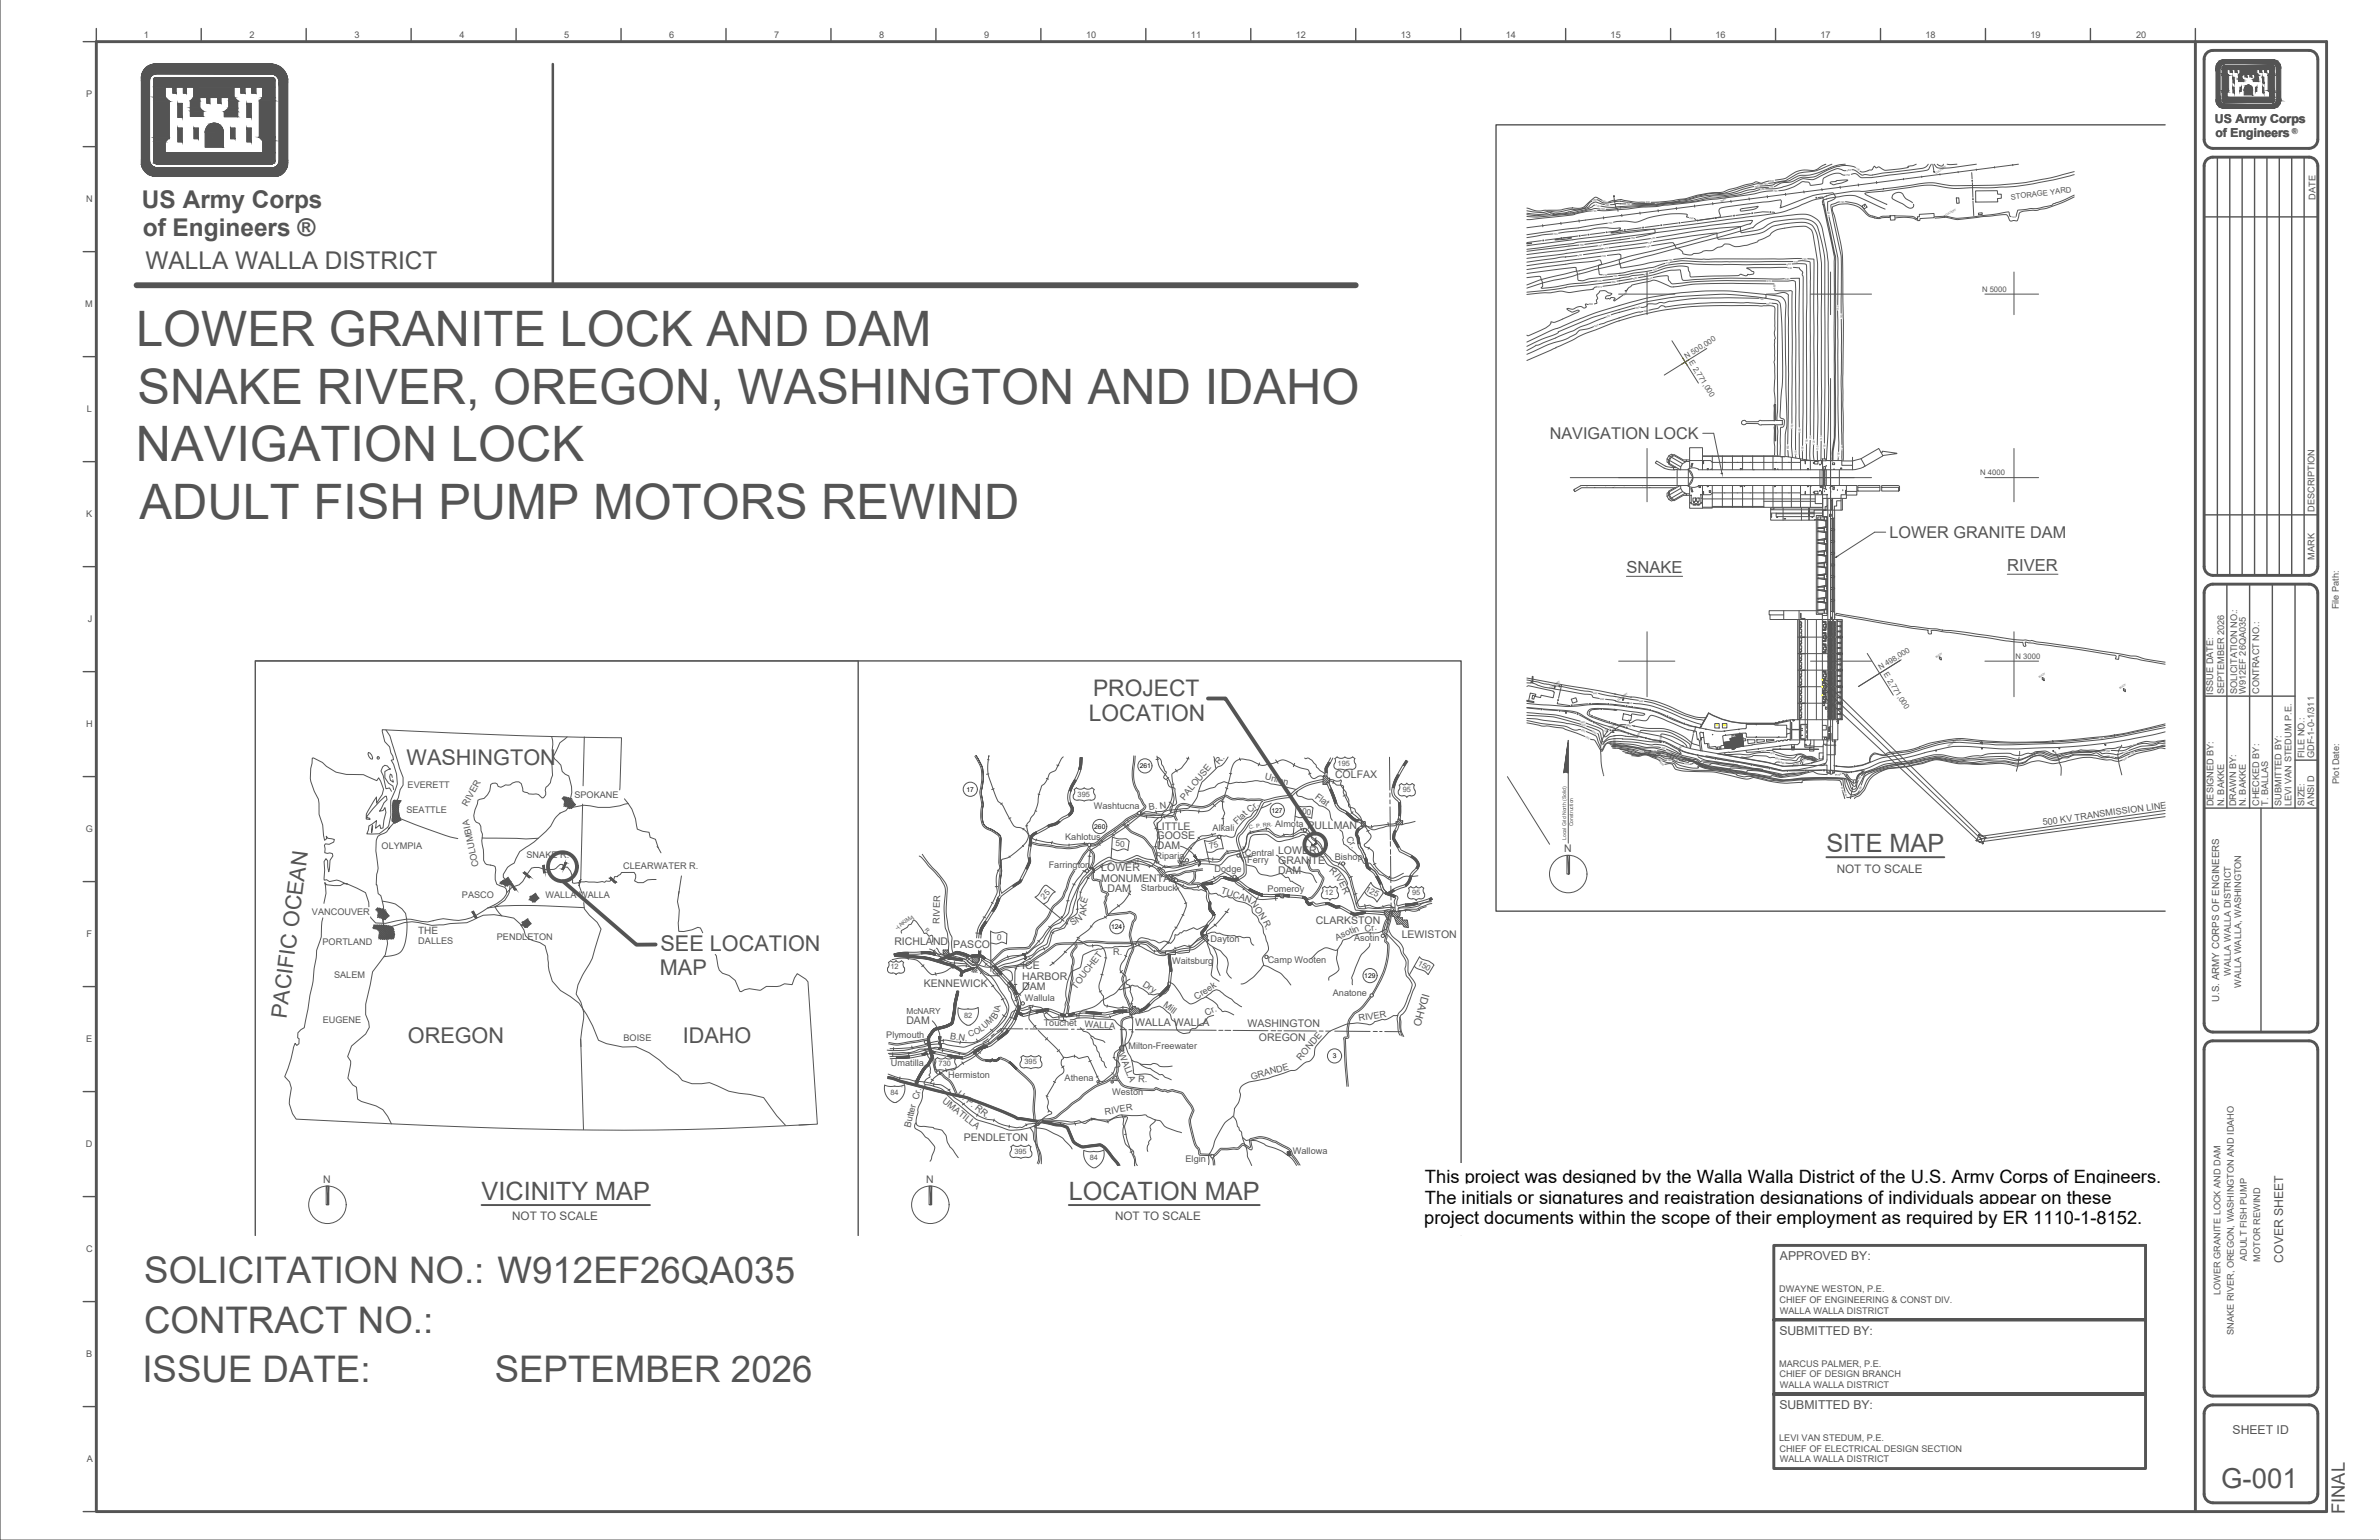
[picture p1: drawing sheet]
<svg xmlns="http://www.w3.org/2000/svg" width="864mm" height="559mm" viewBox="0 0 864 559" stroke-linecap="round" stroke-linejoin="round" font-family="sans-serif">
<defs><g id="words">
<g font-size="17.7" fill="#545454">
<text x="49.4" y="125.5">LOWER GRANITE LOCK AND DAM</text>
<text x="49.9" y="146.4">SNAKE RIVER, OREGON, WASHINGTON AND IDAHO</text>
<text x="49.3" y="167.4">NAVIGATION LOCK</text>
<text x="50.7" y="188.5">ADULT FISH PUMP MOTORS REWIND</text>
</g>
<g font-size="13.3" fill="#545454">
<text x="52.4" y="465.6">SOLICITATION NO.: W912EF26QA035</text>
<text x="52.3" y="483.8">CONTRACT NO.:</text>
<text x="51.7" y="501.4">ISSUE DATE:</text>
<text x="179.6" y="501.4">SEPTEMBER 2026</text>
</g>
<text font-size="10" fill="#545454" x="806.3" y="539.8">G-001</text>
<g font-size="9.2" fill="#545454">
<text x="663" y="309.1">SITE MAP</text>
<text x="174.8" y="435.3">VICINITY MAP</text>
<text x="388" y="435.3">LOCATION MAP</text>
</g>
<g font-size="8.9" fill="#545454">
<text x="51.5" y="75.6">US Army Corps</text>
<text x="51.8" y="85.7">of Engineers ®</text>
<text x="52.9" y="97.5">WALLA WALLA DISTRICT</text>
</g>
<g font-size="8.3" fill="#545454">
<text x="396.8" y="252.4">PROJECT</text>
<text x="395.2" y="261.7">LOCATION</text>
</g>
<g font-size="7.9" fill="#545454">
<text x="147.6" y="277.4">WASHINGTON</text>
<text x="239.8" y="344.9">SEE LOCATION</text>
<text x="239.5" y="353.7">MAP</text>
<text x="104" y="369.7" transform="rotate(-83 104 369.7)">PACIFIC OCEAN</text>
<text x="148.1" y="378.4">OREGON</text>
<text x="247.9" y="378.6">IDAHO</text>
</g>
<g font-size="6.7">
<text x="517.3" y="429.3">This project was designed by the Walla Walla District of the U.S. Army Corps of Engineers.</text>
<text x="517.3" y="436.8">The initials or signatures and registration designations of individuals appear on these</text>
<text x="517" y="444.3">project documents within the scope of their employment as required by ER 1110-1-8152.</text>
</g>
<text font-size="6.7" fill="#545454" x="851.2" y="549.4" transform="rotate(-90 851.2 549.4)">FINAL</text>
<g font-size="6" fill="#545454">
<text x="590.4" y="207.9">SNAKE</text>
<text x="728.7" y="207.1">RIVER</text>
</g>
<g font-size="5.9" fill="#545454">
<text x="562.6" y="159.1">NAVIGATION LOCK</text>
<text x="685.9" y="195.2">LOWER GRANITE DAM</text>
</g>
<g font-size="4.4" fill="#545454">
<text x="804.1" y="44.7">US Army Corps</text>
<text x="804.2" y="49.8">of Engineers</text>
<text x="646.1" y="457.3">APPROVED BY:</text>
<text x="828.8" y="458.2" transform="rotate(-90 828.8 458.2)">COVER SHEET</text>
<text x="645.9" y="484.3">SUBMITTED BY:</text>
<text x="645.9" y="511.2">SUBMITTED BY:</text>
<text x="810.4" y="520.3">SHEET ID</text>
</g>
<g font-size="4.3" fill="#545454">
<text x="666.7" y="316.6">NOT TO SCALE</text>
<text x="185.9" y="442.8">NOT TO SCALE</text>
<text x="404.8" y="442.8">NOT TO SCALE</text>
</g>
<g font-size="3.8" fill="#545454">
<text x="484.6" y="282.3">COLFAX</text>
<text x="419.7" y="301.1">LITTLE</text>
<text x="419.8" y="304.5">GOOSE</text>
<text x="474.6" y="300.9">PULLMAN</text>
<text x="419.9" y="307.9">DAM</text>
<text x="464" y="310">LOWER</text>
<text x="567.8" y="309.1">N</text>
<text x="399.8" y="316.1">LOWER</text>
<text x="463.9" y="317.2">DAM</text>
<text x="464" y="313.6">GRANITE</text>
<text x="399.8" y="320">MONUMENTAL</text>
<text x="402.1" y="323.6">DAM</text>
<text x="477.7" y="335.3">CLARKSTON</text>
<text x="508.8" y="340.3">LEWISTON</text>
<text x="324.7" y="342.9">RICHLAND</text>
<text x="346" y="344.1">PASCO</text>
<text x="371.1" y="351.6">ICE</text>
<text x="335.4" y="358">KENNEWICK</text>
<text x="371.1" y="359.1">DAM</text>
<text x="371.1" y="355.5">HARBOR</text>
<text x="516.3" y="360.4" transform="rotate(106 516.3 360.4)">IDAHO</text>
<text x="329" y="371.5">DAM</text>
<text x="412.1" y="372.4">WALLA WALLA</text>
<text x="452.8" y="372.7">WASHINGTON</text>
<text x="457" y="377.8">OREGON</text>
<text x="349.8" y="413.9">PENDLETON</text>
<text x="117.4" y="429.2">N</text>
<text x="336.2" y="429.2">N</text>
</g>
<text font-size="3.6" fill="#545454" x="151.8" y="339">THE</text>
<text font-size="3.5" fill="#545454" x="805.5" y="363.6" transform="rotate(-90 805.5 363.6)">U.S. ARMY CORPS OF ENGINEERS</text>
<g font-size="3.3" fill="#545454">
<text x="52.2" y="13.9">1</text>
<text x="90.6" y="13.9">2</text>
<text x="128.7" y="13.9">3</text>
<text x="166.8" y="13.9">4</text>
<text x="204.9" y="13.9">5</text>
<text x="243" y="13.9">6</text>
<text x="281" y="13.9">7</text>
<text x="319.2" y="13.9">8</text>
<text x="357.3" y="13.9">9</text>
<text x="394.2" y="13.9">10</text>
<text x="432.3" y="13.9">11</text>
<text x="470.4" y="13.9">12</text>
<text x="508.5" y="13.9">13</text>
<text x="546.6" y="13.9">14</text>
<text x="584.7" y="13.9">15</text>
<text x="622.8" y="13.9">16</text>
<text x="660.9" y="13.9">17</text>
<text x="699" y="13.9">18</text>
<text x="737.1" y="13.9">19</text>
<text x="775.4" y="13.9">20</text>
<text x="31.3" y="35.3">P</text>
<text x="31.3" y="73.4">N</text>
<text x="840.5" y="72.5" transform="rotate(-90 840.5 72.5)">DATE</text>
<text x="31" y="111.5">M</text>
<text x="31.5" y="149.6">L</text>
<text x="840.2" y="185.7" transform="rotate(-90 840.2 185.7)">DESCRIPTION</text>
<text x="31.2" y="187.7">K</text>
<text x="840.2" y="203.1" transform="rotate(-90 840.2 203.1)">MARK</text>
<text x="849" y="221" transform="rotate(-90 849 221)">File Path:</text>
<text x="31.9" y="225.8">J</text>
<text x="807.3" y="251.8" transform="rotate(-90 807.3 251.8)">SEPTEMBER 2026</text>
<text x="812.1" y="251.8" transform="rotate(-90 812.1 251.8)">SOLICITATION NO.:</text>
<text x="815.3" y="251.7" transform="rotate(-90 815.3 251.7)">W912EF 26QA035</text>
<text x="820" y="251.9" transform="rotate(-90 820 251.9)">CONTRACT NO.:</text>
<text x="803.4" y="252" transform="rotate(-90 803.4 252)">ISSUE DATE:</text>
<text x="31.2" y="263.9">H</text>
<text x="836.6" y="275.1" transform="rotate(-90 836.6 275.1)">FILE NO.:</text>
<text x="840.1" y="275.1" transform="rotate(-90 840.1 275.1)">GDF-1-0-1/311</text>
<text x="442.6" y="277.7" transform="rotate(-51 442.6 277.7)">R.</text>
<text x="148" y="285.8">EVERETT</text>
<text x="459" y="282.8" transform="rotate(13 459 282.8)">Union</text>
<text x="849.1" y="284.4" transform="rotate(-90 849.1 284.4)">Plot Date:</text>
<text x="169.6" y="292.7" transform="rotate(-60 169.6 292.7)">RIVER</text>
<text x="208.5" y="289.5">SPOKANE</text>
<text x="397.1" y="293.6">Washtucna</text>
<text x="417.2" y="293.9" transform="rotate(-7 417.2 293.9)">B. N.</text>
<text x="429.9" y="290.6" transform="rotate(-51 429.9 290.6)">PALOUSE</text>
<text x="477.1" y="289.4" transform="rotate(37 477.1 289.4)">Flat</text>
<text x="803.6" y="292.5" transform="rotate(-90 803.6 292.5)">DESIGNED BY:</text>
<text x="807.3" y="292.5" transform="rotate(-90 807.3 292.5)">N. BAKKE</text>
<text x="811.8" y="292.5" transform="rotate(-90 811.8 292.5)">DRAWN BY:</text>
<text x="815.3" y="292.5" transform="rotate(-90 815.3 292.5)">N. BAKKE</text>
<text x="820" y="292.5" transform="rotate(-90 820 292.5)">CHECKED BY:</text>
<text x="823.4" y="292.4" transform="rotate(-90 823.4 292.4)">T. BALLAS</text>
<text x="828.3" y="292.4" transform="rotate(-90 828.3 292.4)">SUBMITTED BY:</text>
<text x="831.8" y="292.5" transform="rotate(-90 831.8 292.5)">LEVI VAN STEDUM P.E.</text>
<text x="836.6" y="292.4" transform="rotate(-90 836.6 292.4)">SIZE:</text>
<text x="840.1" y="292.3" transform="rotate(-90 840.1 292.3)">ANSI D</text>
<text x="147.5" y="295">SEATTLE</text>
<text x="449.1" y="299.4" transform="rotate(-45 449.1 299.4)">Flat</text>
<text x="453.7" y="294.9" transform="rotate(-37 453.7 294.9)">Cr.</text>
<text x="741.6" y="299.5" transform="rotate(-8 741.6 299.5)">500 KV TRANSMISSION LINE</text>
<text x="31.1" y="302">G</text>
<text x="386.7" y="304.8">Kahlotus</text>
<text x="440.2" y="301.6">Alkali</text>
<text x="462.9" y="300.1">Almota</text>
<text x="488.5" y="304.4" transform="rotate(55 488.5 304.4)">Cr.</text>
<text x="138.5" y="308">OLYMPIA</text>
<text x="191.1" y="311.3">SNAKE R.</text>
<text x="419.5" y="311.7">Riparia</text>
<text x="451.9" y="310.6">Central</text>
<text x="484.5" y="311.9">Bishop</text>
<text x="173.8" y="314.2" transform="rotate(-102 173.8 314.2)">COLUMBIA</text>
<text x="226.2" y="315.2">CLEARWATER R.</text>
<text x="380.7" y="315.1">Farrington</text>
<text x="440.9" y="316.3">Dodge</text>
<text x="452.8" y="313.3">Ferry</text>
<text x="482.4" y="316.2" transform="rotate(44 482.4 316.2)">R</text>
<text x="484.3" y="317.9" transform="rotate(56 484.3 317.9)">IV</text>
<text x="414.2" y="323.2">Starbuck</text>
<text x="460.2" y="323.5">Pomeroy</text>
<text x="486" y="320.5" transform="rotate(63 486 320.5)">ER</text>
<text x="167.7" y="325.7">PASCO</text>
<text x="198" y="325.7">WALLA WALLA</text>
<text x="394.3" y="328.1" transform="rotate(-69 394.3 328.1)">E</text>
<text x="443.1" y="324.1" transform="rotate(19 443.1 324.1)">TUCAN</text>
<text x="454" y="327.8" transform="rotate(57 454 327.8)">NON</text>
<text x="113.2" y="331.9">VANCOUVER</text>
<text x="341.1" y="335.2" transform="rotate(-89 341.1 335.2)">RIVER</text>
<text x="394.3" y="332.4" transform="rotate(-86 394.3 332.4)">AK</text>
<text x="458.4" y="334.7" transform="rotate(65 458.4 334.7)">R.</text>
<text x="31.4" y="340.1">F</text>
<text x="180.4" y="340.9">PENDLETON</text>
<text x="389.4" y="336" transform="rotate(-34 389.4 336)">SN</text>
<text x="439.5" y="341.9">Dayton</text>
<text x="485.2" y="341.4" transform="rotate(-24 485.2 341.4)">Asotin</text>
<text x="491.6" y="341.5">Asotin</text>
<text x="495.6" y="338.1" transform="rotate(-9 495.6 338.1)">Cr.</text>
<text x="117.1" y="343.1">PORTLAND</text>
<text x="151.8" y="342.7">DALLES</text>
<text x="404.1" y="346.4" transform="rotate(-1 404.1 346.4)">R.</text>
<text x="425.5" y="349.6">Waitsburg</text>
<text x="460.2" y="349.6">Camp Wooten</text>
<text x="121.3" y="354.8">SALEM</text>
<text x="390.7" y="359.1" transform="rotate(-53 390.7 359.1)">TOUCHET</text>
<text x="414.6" y="357.7" transform="rotate(34 414.6 357.7)">Dry</text>
<text x="809.8" y="354" transform="rotate(-90 809.8 354)">WALLA WALLA DISTRICT</text>
<text x="813.6" y="358.5" transform="rotate(-90 813.6 358.5)">WALLA WALLA, WASHINGTON</text>
<text x="372" y="363.2">Wallula</text>
<text x="422.1" y="365" transform="rotate(36 422.1 365)">Mill</text>
<text x="434.3" y="362.7" transform="rotate(-32 434.3 362.7)">Creek</text>
<text x="483.8" y="361.5">Anatone</text>
<text x="117.1" y="371.2">EUGENE</text>
<text x="361.5" y="370" transform="rotate(-58 361.5 370)">B</text>
<text x="437.9" y="368.6" transform="rotate(-25 437.9 368.6)">Cr.</text>
<text x="493.4" y="370.6" transform="rotate(-9 493.4 370.6)">RIVER</text>
<text x="226.4" y="377.8">BOISE</text>
<text x="321.7" y="376.5">Plymouth</text>
<text x="344.8" y="377" transform="rotate(9 344.8 377)">B.N.</text>
<text x="378.9" y="372.5">Touchet</text>
<text x="393.7" y="372.8" transform="rotate(3 393.7 372.8)">WALLA</text>
<text x="31.3" y="378.2">E</text>
<text x="406.1" y="382.4" transform="rotate(68 406.1 382.4)">WALLA</text>
<text x="409.6" y="380.6">Milton-Freewater</text>
<text x="323.4" y="386.7">Umatilla</text>
<text x="472.2" y="384.9" transform="rotate(-50 472.2 384.9)">RONDE</text>
<text x="344.2" y="391">Hermiston</text>
<text x="386.5" y="392.2">Athena</text>
<text x="413.1" y="392.6" transform="rotate(3 413.1 392.6)">R.</text>
<text x="454.4" y="391.8" transform="rotate(-16 454.4 391.8)">GRANDE</text>
<text x="341.9" y="399.8" transform="rotate(38 341.9 399.8)">UMATILLA</text>
<text x="347.2" y="397.3" transform="rotate(38 347.2 397.3)">U. P. RR.</text>
<text x="403.7" y="397.4">Weston</text>
<text x="401.2" y="404.4" transform="rotate(-9 401.2 404.4)">RIVER</text>
<text x="330.5" y="409.4" transform="rotate(-76 330.5 409.4)">Butter Cr.</text>
<text x="31.2" y="416.3">D</text>
<text x="469.3" y="418.9">Wallowa</text>
<text x="430.4" y="421.7">Elgin</text>
<text x="31.2" y="454.4">C</text>
<text x="815.7" y="457.5" transform="rotate(-90 815.7 457.5)">ADULT FISH PUMP</text>
<text x="820.4" y="457.8" transform="rotate(-90 820.4 457.8)">MOTOR REWIND</text>
<text x="645.9" y="469">DWAYNE WESTON, P.E.</text>
<text x="645.9" y="472.8">CHIEF OF ENGINEERING &amp; CONST DIV.</text>
<text x="806.1" y="469.9" transform="rotate(-90 806.1 469.9)">LOWER GRANITE LOCK AND DAM</text>
<text x="646.1" y="476.7">WALLA WALLA DISTRICT</text>
<text x="810.9" y="484.4" transform="rotate(-90 810.9 484.4)">SNAKE RIVER, OREGON, WASHINGTON AND IDAHO</text>
<text x="31.3" y="492.6">B</text>
<text x="645.9" y="496">MARCUS PALMER, P.E.</text>
<text x="645.9" y="499.8">CHIEF OF DESIGN BRANCH</text>
<text x="646.1" y="503.6">WALLA WALLA DISTRICT</text>
<text x="645.9" y="522.9">LEVI VAN STEDUM, P.E.</text>
<text x="645.9" y="526.8">CHIEF OF ELECTRICAL DESIGN SECTION</text>
<text x="31.5" y="530.7">A</text>
<text x="646.1" y="530.6">WALLA WALLA DISTRICT</text>
</g>
<g font-size="3" fill="#545454">
<text x="471" y="295.4" transform="rotate(3 471 295.4)">100</text>
<text x="404.9" y="307.1" transform="rotate(1 404.9 307.1)">50</text>
<text x="439.3" y="308.1" transform="rotate(-16 439.3 308.1)">75</text>
<text x="495.5" y="323.1" transform="rotate(28 495.5 323.1)">125</text>
<text x="379" y="326.4" transform="rotate(-46 379 326.4)">25</text>
<text x="361.9" y="341" transform="rotate(4 361.9 341)">0</text>
<text x="329.1" y="367.9">McNARY</text>
<text x="362.8" y="367.5" transform="rotate(-80 362.8 367.5)">IA</text>
<text x="351.9" y="376.3" transform="rotate(-21 351.9 376.3)">CO</text>
<text x="356" y="374.4" transform="rotate(-27 356 374.4)">L</text>
<text x="357.5" y="373.5" transform="rotate(-42 357.5 373.5)">UM</text>
</g>
<g font-size="2.9" fill="#545454">
<text x="832" y="48.7">®</text>
<text x="514.5" y="350.1" transform="rotate(30 514.5 350.1)">150</text>
</g>
<g font-size="2.8" fill="#545454">
<text x="730" y="72.4" transform="rotate(-7 730 72.4)">STORAGE YARD</text>
<text x="719.5" y="106.1">N 5000</text>
<text x="612.2" y="130.2" transform="rotate(-32 612.2 130.2)">N 500,000</text>
<text x="613.1" y="131.5" transform="rotate(58 613.1 131.5)">E 2,771,000</text>
<text x="718.8" y="172.4">N 4000</text>
<text x="731.6" y="239.1">N 3000</text>
<text x="682.6" y="243.2" transform="rotate(-32 682.6 243.2)">N 498,000</text>
<text x="683.7" y="244.7" transform="rotate(58 683.7 244.7)">E 2,771,000</text>
</g>
<g font-size="2.7" fill="#545454">
<text x="485.6" y="277.9">195</text>
<text x="509.2" y="287.5">95</text>
<text x="391.2" y="289.1">395</text>
<text x="480.9" y="324.8">12</text>
<text x="512.6" y="324.9">95</text>
<text x="323.2" y="351.7">12</text>
<text x="349.9" y="369.4">82</text>
<text x="340.7" y="387">730</text>
<text x="371.9" y="386.2">395</text>
<text x="323.2" y="397.4">84</text>
<text x="368.2" y="418.7">395</text>
<text x="395.6" y="421">84</text>
</g>
<text font-size="2.4" fill="#545454" x="832" y="48.1">®</text>
<g font-size="2.4">
<text x="413.8" y="278.7">261</text>
<text x="350.8" y="287.2">17</text>
<text x="461.6" y="294.8">127</text>
<text x="397.2" y="300.7">260</text>
<text x="403.4" y="337.1">124</text>
<text x="495.3" y="354.8">129</text>
<text x="483.8" y="384">3</text>
</g>
<g font-size="2" fill="#545454">
<text x="453.5" y="300.8" transform="rotate(-7 453.5 300.8)">C. P. RR.</text>
<text x="329" y="334.8" transform="rotate(-37 329 334.8)">IM</text>
<text x="330.7" y="333.7" transform="rotate(-15 330.7 333.7)">A</text>
<text x="326.7" y="337.3" transform="rotate(-71 326.7 337.3)">Y</text>
<text x="327.2" y="336.5" transform="rotate(-46 327.2 336.5)">AK</text>
<text x="335.6" y="337.4" transform="rotate(47 335.6 337.4)">R</text>
</g>
<g font-size="1.9" fill="#545454">
<text x="571.1" y="299.9" transform="rotate(-90 571.1 299.9)">Construction</text>
<text x="568.5" y="304.8" transform="rotate(-90 568.5 304.8)">Local Grid North (Solid)</text>
</g>
<g font-size=".9" fill="#545454">
<text x="670.1" y="63.9" transform="rotate(-5 670.1 63.9)">750</text>
<text x="670.4" y="62.3" transform="rotate(-8 670.4 62.3)">760</text>
<text x="673.6" y="61.3" transform="rotate(33 673.6 61.3)">770</text>
<text x="702.9" y="63.1" transform="rotate(-32 702.9 63.1)">CULVERT</text>
<text x="637" y="68.1" transform="rotate(-5 637 68.1)">780</text>
<text x="639.1" y="69.2" transform="rotate(-8 639.1 69.2)">760</text>
<text x="640.2" y="67.1" transform="rotate(-5 640.2 67.1)">790</text>
<text x="642.3" y="68.4" transform="rotate(-4 642.3 68.4)">770</text>
<text x="642.5" y="66.1" transform="rotate(-9 642.5 66.1)">800</text>
<text x="643.8" y="69.7" transform="rotate(-2 643.8 69.7)">750</text>
<text x="578" y="77" transform="rotate(-4 578 77)">750</text>
<text x="578.3" y="73.3" transform="rotate(-28 578.3 73.3)">790</text>
<text x="579.2" y="74.9" transform="rotate(10 579.2 74.9)">770</text>
<text x="581.1" y="76.3" transform="rotate(4 581.1 76.3)">760</text>
<text x="581.7" y="73.2" transform="rotate(23 581.7 73.2)">800</text>
<text x="582.7" y="74.7" transform="rotate(5 582.7 74.7)">780</text>
<text x="590.4" y="74.4" transform="rotate(2 590.4 74.4)">780</text>
<text x="597.4" y="73.6" transform="rotate(1 597.4 73.6)">800</text>
<text x="600.9" y="74.2" transform="rotate(-2 600.9 74.2)">790</text>
<text x="624.8" y="73.4" transform="rotate(-32 624.8 73.4)">2040+01</text>
<text x="668.1" y="73.7" transform="rotate(-2 668.1 73.7)">740</text>
<text x="583.9" y="81.3" transform="rotate(-9 583.9 81.3)">750</text>
<text x="613.2" y="79.4" transform="rotate(7 613.2 79.4)">750</text>
<text x="664.3" y="78.3" transform="rotate(-99 664.3 78.3)">750</text>
<text x="706.5" y="78.4" transform="rotate(-32 706.5 78.4)">CULVERT</text>
<text x="730.3" y="79" transform="rotate(-2 730.3 79)">740</text>
<text x="564" y="85.3" transform="rotate(-6 564 85.3)">760</text>
<text x="573.4" y="89.3" transform="rotate(-7 573.4 89.3)">760</text>
<text x="580.2" y="89.6" transform="rotate(-8 580.2 89.6)">750</text>
<text x="592.1" y="86.8" transform="rotate(-9 592.1 86.8)">760</text>
<text x="597.7" y="89.9" transform="rotate(-7 597.7 89.9)">730</text>
<text x="598.3" y="88.4" transform="rotate(-8 598.3 88.4)">740</text>
<text x="599.5" y="87" transform="rotate(-9 599.5 87)">750</text>
<text x="572.9" y="93.1" transform="rotate(-7 572.9 93.1)">730</text>
<text x="581.6" y="93.3" transform="rotate(-8 581.6 93.3)">720</text>
<text x="582.3" y="90.6" transform="rotate(-8 582.3 90.6)">740</text>
<text x="604.8" y="95.9" transform="rotate(-13 604.8 95.9)">710</text>
<text x="605.7" y="94.8" transform="rotate(-7 605.7 94.8)">720</text>
<text x="651.1" y="95.3" transform="rotate(-2 651.1 95.3)">710</text>
<text x="654.3" y="94.3" transform="rotate(2 654.3 94.3)">720</text>
<text x="582" y="100.1" transform="rotate(-4 582 100.1)">710</text>
<text x="585.7" y="100.7" transform="rotate(-6 585.7 100.7)">700</text>
<text x="592.9" y="101.5" transform="rotate(-9 592.9 101.5)">680</text>
<text x="596.9" y="100" transform="rotate(-8 596.9 100)">690</text>
<text x="598.4" y="101.5" transform="rotate(-12 598.4 101.5)">670</text>
<text x="600.1" y="98.4" transform="rotate(-16 600.1 98.4)">700</text>
<text x="648.1" y="101.5" transform="rotate(-2 648.1 101.5)">680</text>
<text x="648.7" y="96.4" transform="rotate(-2 648.7 96.4)">700</text>
<text x="649.1" y="97.5">690</text>
<text x="579.9" y="102.3" transform="rotate(-5 579.9 102.3)">690</text>
<text x="580.1" y="104.5" transform="rotate(-6 580.1 104.5)">670</text>
<text x="585.1" y="102.8" transform="rotate(-8 585.1 102.8)">680</text>
<text x="589.5" y="107.4" transform="rotate(-35 589.5 107.4)">660</text>
<text x="641.4" y="102.4" transform="rotate(1 641.4 102.4)">670</text>
<text x="644.6" y="104.8" transform="rotate(-95 644.6 104.8)">660</text>
<text x="576.9" y="110.8" transform="rotate(-3 576.9 110.8)">660</text>
<text x="593.9" y="112.1" transform="rotate(-15 593.9 112.1)">650</text>
<text x="596.8" y="113.3" transform="rotate(-13 596.8 113.3)">640</text>
<text x="638.7" y="108.7" transform="rotate(1 638.7 108.7)">650</text>
<text x="641.3" y="110.5" transform="rotate(-5 641.3 110.5)">640</text>
<text x="667.5" y="112.5" transform="rotate(-89 667.5 112.5)">750</text>
<text x="578.9" y="118.8" transform="rotate(-22 578.9 118.8)">640</text>
<text x="583.2" y="115.4" transform="rotate(-23 583.2 115.4)">650</text>
<text x="668.8" y="115.5" transform="rotate(-91 668.8 115.5)">740</text>
<text x="650.9" y="155.6" transform="rotate(-88 650.9 155.6)">660</text>
<text x="653.6" y="157" transform="rotate(-90 653.6 157)">680</text>
<text x="656.2" y="161" transform="rotate(-89 656.2 161)">700</text>
<text x="657.5" y="159.5" transform="rotate(-88 657.5 159.5)">710</text>
<text x="658.8" y="161.3" transform="rotate(-89 658.8 161.3)">720</text>
<text x="661.5" y="159.7" transform="rotate(-90 661.5 159.7)">740</text>
<text x="649.4" y="163.1" transform="rotate(-92 649.4 163.1)">650</text>
<text x="652.2" y="165.1" transform="rotate(-90 652.2 165.1)">670</text>
<text x="654.7" y="163.5" transform="rotate(-89 654.7 163.5)">690</text>
<text x="660.1" y="163.4" transform="rotate(-91 660.1 163.4)">730</text>
<text x="662.7" y="162.8" transform="rotate(-91 662.7 162.8)">750</text>
<text x="667.7" y="165.8" transform="rotate(-87 667.7 165.8)">750</text>
<text x="669.1" y="163.2" transform="rotate(-90 669.1 163.2)">740</text>
<text x="702.9" y="238.8" transform="rotate(-32 702.9 238.8)">BUOY</text>
<text x="562.8" y="250" transform="rotate(-32 562.8 250)">CULVERT</text>
<text x="578.3" y="251.7" transform="rotate(10 578.3 251.7)">640</text>
<text x="740.3" y="246" transform="rotate(-32 740.3 246)">BUOY</text>
<text x="769.6" y="250.1" transform="rotate(-32 769.6 250.1)">BUOY</text>
<text x="580.8" y="253.8" transform="rotate(4 580.8 253.8)">650</text>
<text x="587.4" y="254.3" transform="rotate(-32 587.4 254.3)">CULVERT</text>
<text x="590.9" y="255.5" transform="rotate(3 590.9 255.5)">650</text>
<text x="595" y="254.6" transform="rotate(8 595 254.6)">640</text>
<text x="573.8" y="262.2" transform="rotate(16 573.8 262.2)">660</text>
<text x="574.1" y="263.3" transform="rotate(17 574.1 263.3)">670</text>
<text x="590.5" y="263.5" transform="rotate(8 590.5 263.5)">660</text>
<text x="573.9" y="265.2" transform="rotate(18 573.9 265.2)">690</text>
<text x="575.5" y="267.8" transform="rotate(24 575.5 267.8)">700</text>
<text x="578" y="265.8" transform="rotate(24 578 265.8)">680</text>
<text x="582.6" y="265.6" transform="rotate(-32 582.6 265.6)">CULVERT</text>
<text x="595" y="267.2" transform="rotate(-67 595 267.2)">670</text>
<text x="603" y="268.8" transform="rotate(-77 603 268.8)">680</text>
<text x="762.1" y="268.2" transform="rotate(-7 762.1 268.2)">740</text>
<text x="594.9" y="272.8" transform="rotate(11 594.9 272.8)">740</text>
<text x="599.7" y="272.8" transform="rotate(2 599.7 272.8)">720</text>
<text x="601.7" y="275.6" transform="rotate(25 601.7 275.6)">790</text>
<text x="603" y="271.7" transform="rotate(14 603 271.7)">700</text>
<text x="603.1" y="274" transform="rotate(16 603.1 274)">750</text>
<text x="604.8" y="273" transform="rotate(20 604.8 273)">710</text>
<text x="607.7" y="275.8" transform="rotate(17 607.7 275.8)">760</text>
<text x="608.5" y="275" transform="rotate(18 608.5 275)">730</text>
<text x="609.8" y="272.3" transform="rotate(-61 609.8 272.3)">690</text>
<text x="639.4" y="273" transform="rotate(-5 639.4 273)">660</text>
<text x="642.7" y="273.6" transform="rotate(11 642.7 273.6)">670</text>
<text x="644.4" y="275.4" transform="rotate(13 644.4 275.4)">680</text>
<text x="707.3" y="270.9" transform="rotate(-32 707.3 270.9)">NPW87-11-9</text>
<text x="764.5" y="272.8" transform="rotate(-2 764.5 272.8)">760</text>
<text x="766.1" y="275" transform="rotate(-4 766.1 275)">780</text>
<text x="771.2" y="273.4" transform="rotate(-21 771.2 273.4)">770</text>
<text x="773.5" y="273.9" transform="rotate(-23 773.5 273.9)">790</text>
<text x="774.1" y="270.9" transform="rotate(-18 774.1 270.9)">750</text>
<text x="602.6" y="276.8" transform="rotate(40 602.6 276.8)">800</text>
<text x="605.3" y="276.2">780</text>
<text x="611.5" y="277.5" transform="rotate(10 611.5 277.5)">770</text>
<text x="646.3" y="277" transform="rotate(7 646.3 277)">690</text>
<text x="651.7" y="277.8" transform="rotate(-13 651.7 277.8)">700</text>
<text x="654.9" y="276.6" transform="rotate(-42 654.9 276.6)">710</text>
<text x="667" y="281.5" transform="rotate(-9 667 281.5)">750</text>
<text x="770.9" y="276" transform="rotate(-26 770.9 276)">800</text>
<text x="669.3" y="286.9" transform="rotate(-99 669.3 286.9)">800</text>
<text x="675.1" y="283.2" transform="rotate(-62 675.1 283.2)">760</text>
<text x="675.4" y="286.8" transform="rotate(-71 675.4 286.8)">780</text>
<text x="670.6" y="288.9" transform="rotate(-106 670.6 288.9)">790</text>
</g>
</g></defs>
<g fill="#545454" stroke="#545454" stroke-width=".36">
<path d="M197.1 314.1l.5-.1z"/>
<path d="M197.1 314.1h.5l.2 2.5z"/>
<path d="M205.1 313l.6 .1h-.6z"/>
<path d="M205.1 313.1h.6l-1.1 2.3z"/>
<path d="M185.4 320.9l.4-.4 .2 .4z"/>
<path d="M185.4 320.9h.6l1.3 1.8z"/>
<path d="M190.4 316.4l.5 .4h-.8z"/>
<path d="M190.1 316.8h.8l1.5 1.3z"/>
<path d="M171.4 330.9l.5-.3 .1 .3z"/>
<path d="M171.4 330.9h.6l1.1 2z"/>
<path d="M221.7 318.3l.4 .4h-.7z"/>
<path d="M221.4 318.7h.7l1.5 1.3z"/>
<path d="M630.2 266.6l2.2-.3v.3z"/>
<path d="M626.2 271.3h2.6l-2.5 .3z"/>
<path d="M628.8 271.3h1.4l-.9 .5z"/>
<path d="M77.3 44.7h1z"/>
<path d="M98.6 64h1.7z"/>
<path d="M814.6 32.7h3.1z"/>
<path d="M807.4 21.7h17.5z"/>
<path d="M197.1 314.1l.2 2.5h.5zM197.3 316.6h.5z"/>
<path d="M205.1 313.1l-1.1 2.3h.6zM204 315.4h.6z"/>
<path d="M185.4 320.9l1.2 1.8h.7zM186.6 322.7h.7l-.4 .3z"/>
<path d="M190.1 316.8l1.5 1.3h.8zM191.6 318.1h.8l-.3 .4z"/>
<path d="M171.4 330.9l1.1 2h.6zM172.5 332.9h.6l-.4 .3z"/>
<path d="M221.4 318.7l1.4 1.3h.8zM222.8 320h.8l-.3 .5z"/>
<path d="M630.2 266.6l2.4 1.1-.2-1.1zM630.2 266.6l2.4 1.1h-2.3z"/>
<path d="M630.3 267.7l2.3 .1zM629.6 267.8h3z"/>
<path d="M629.6 267.8l3 .1zM628.8 267.9h3.8z"/>
<path d="M628.8 267.9l3.8 .1zM628.1 268h4.5z"/>
<path d="M628.1 268l4.5 .2zM628.1 268l4.5 .2z"/>
<path d="M628.1 268.2l4.6 .7-.1-.7zM628.1 268.2l4.6 .7h-4.5z"/>
<path d="M628.2 268.9l4.6 .2-.1-.2zM628.2 268.9l4.6 .2h-4.6z"/>
<path d="M628.2 269.1l4.6 .3v-.3zM626 269.4l2.2-.3 4.6 .3z"/>
<path d="M626 269.4l6.9 1.3-.1-1.3zM626 269.4l6.9 1.3h-6.7z"/>
<path d="M626.2 270.7l4.3 .4 2.4-.4zM626.2 270.7l4.3 .4h-4.3z"/>
<path d="M626.2 271.1l4 .2 .3-.2zM626.2 271.1l4 .2h-4z"/>
<path d="M628.8 271.3v.5h.5zM628.8 271.8h.5z"/>
<path d="M56.8 28.1h42zM56.6 28.1h42.2z"/>
<path d="M56.6 28.1h42.2zM56.6 28.1h42.2z"/>
<path d="M56.6 28.1l42.4 .1zM56.4 28.2h42.6z"/>
<path d="M56.4 28.2h42.6zM56.4 28.2h42.6z"/>
<path d="M56.4 28.2l42.8 .1zM56.2 28.3h43z"/>
<path d="M56.2 28.3h43zM56.2 28.3h43z"/>
<path d="M56.2 28.3l43.1 .1zM56.1 28.4h43.2z"/>
<path d="M56.1 28.4h43.3zM56.1 28.4h43.3z"/>
<path d="M56.1 28.4l43.4 .1zM56.1 28.4l43.4 .1z"/>
<path d="M56 28.5l43.5 .1zM56 28.5l43.5 .1z"/>
<path d="M55.9 28.6l43.7 .1zM55.9 28.6l43.7 .1z"/>
<path d="M55.9 28.7l43.8 .1zM55.9 28.7l43.8 .1z"/>
<path d="M55.8 28.8l43.9 .1zM55.8 28.8l43.9 .1z"/>
<path d="M55.8 28.9l44 .1zM55.8 28.9l44 .1z"/>
<path d="M55.8 29l44 .1zM55.8 29l44 .1z"/>
<path d="M55.8 29.1l44 .1zM55.8 29.1l44 .1z"/>
<path d="M55.8 29.2l44 .2v-.2zM55.8 29.2l44 .2h-44z"/>
<path d="M55.8 29.4l44 2.2v-2.2zM55.8 29.4l44 2.2h-44z"/>
<path d="M91.4 31.6l1.5 2.2v-2.2zM91.4 31.6l1.5 2.2h-1.5z"/>
<path d="M87.4 31.6l1.5 2.2v-2.2zM87.4 31.6l1.5 2.2h-1.5z"/>
<path d="M66.6 31.6l1.1 2.2v-2.2zM66.6 31.6l1.1 2.2h-1.1z"/>
<path d="M62.7 31.6l1.2 2.2v-2.2zM62.7 31.6l1.2 2.2h-1.2z"/>
<path d="M70.3 31.6l14.6 3.7v-3.7zM70.3 31.6l14.6 3.7h-14.6z"/>
<path d="M55.8 31.6l4.2 3.7v-3.7zM55.8 31.6l4.2 3.7h-4.2z"/>
<path d="M70.3 35.3l14.8 .1zM70.3 35.3l14.8 .1z"/>
<path d="M95.3 31.6l4.5 3.8v-3.8zM95.3 31.6l4.5 3.8h-4.5z"/>
<path d="M95.3 35.4l4.5 1.2v-1.2zM94.1 36.6l1.2-1.2 4.5 1.2z"/>
<path d="M83.1 35.4l3.2 1.2-1.2-1.2zM83.1 35.4l3.2 1.2h-3.2z"/>
<path d="M70.3 35.4l2.2 1.2v-1.2zM70.3 35.4l2.2 1.2h-3.4z"/>
<path d="M55.8 35.3l5.7 1.4-1.5-1.4zM55.8 35.3l5.7 1.4h-5.7z"/>
<path d="M79 35.4l1.2 2.1v-2.1zM79 35.4l1.2 2.1h-1.2z"/>
<path d="M75.1 35.4l1.1 2.1v-2.1zM75.1 35.4l1.1 2.1h-1.1z"/>
<path d="M83.1 36.6l3.2 2.6v-2.6zM83.1 36.6l3.2 2.6h-3.2z"/>
<path d="M69.1 36.6l3.4 2.6v-2.6zM69.1 36.6l3.4 2.6h-3.4z"/>
<path d="M69.1 39.2l4.6 1.1-1.2-1.1zM69.1 39.2l4.6 1.1h-4.6z"/>
<path d="M83.1 39.2l3.2 1.3v-1.3zM81.4 40.5l1.7-1.3 3.2 1.3z"/>
<path d="M69.1 40.3l4.6 1.9v-1.9zM69.1 40.3l4.6 1.9h-4.6z"/>
<path d="M81.4 40.5l4.9 1.9v-1.9zM81.4 40.5l4.9 1.9h-4.9z"/>
<path d="M94.1 36.6l5.7 13.2v-13.2zM94.1 36.6l5.7 13.2h-5.7z"/>
<path d="M55.8 36.7l5.7 13.3v-13.3zM55.8 36.7l5.7 13.3h-5.7z"/>
<path d="M94.1 49.8l5.7 1.3v-1.3zM94.1 49.8l5.7 1.3h-4.4z"/>
<path d="M55.8 50l4.2 1.5 1.5-1.5zM55.8 50l4.2 1.5h-4.2z"/>
<path d="M95.4 51.1l4.4 4.3v-4.3zM95.4 51.1l4.4 4.3h-4.4z"/>
<path d="M55.8 51.5l4.2 3.9v-3.9zM55.8 51.5l4.2 3.9h-4.2z"/>
<path d="M55.8 55.4l44 2.8v-2.8zM55.8 55.4l44 2.8h-44z"/>
<path d="M55.8 58.2h44zM55.8 58.2h44z"/>
<path d="M55.8 58.2l44 .2v-.2zM55.8 58.2l44 .2h-44z"/>
<path d="M55.8 58.4l44 .1zM55.8 58.4l44 .1z"/>
<path d="M55.8 58.5h44zM55.8 58.5l44 .1z"/>
<path d="M55.8 58.6h44zM55.8 58.6l43.9 .1z"/>
<path d="M55.8 58.7h43.9zM55.8 58.7l43.9 .1z"/>
<path d="M55.9 58.8h43.8zM55.9 58.8l43.7 .1z"/>
<path d="M55.9 58.9h43.7zM55.9 58.9l43.6 .1z"/>
<path d="M56 59h43.5zM56 59l43.5 .1z"/>
<path d="M56.1 59.1h43.4zM56.1 59.1l43.3 .1z"/>
<path d="M56.2 59.2h43.2zM56.2 59.2l43.1 .1z"/>
<path d="M56.3 59.3h43zM56.3 59.3h42.9z"/>
<path d="M56.4 59.3h42.8zM56.4 59.3l42.7 .1z"/>
<path d="M56.5 59.4h42.6zM56.5 59.4h42.5z"/>
<path d="M56.6 59.4h42.4zM56.6 59.4h42.2z"/>
<path d="M56.7 59.4l42.1 .1zM56.7 59.4l42.1 .1z"/>
<path d="M56.8 59.5h42zM56.8 59.5h41.8z"/>
<path d="M89.6 37.5l1.6 5.1v-5.1zM89.6 37.5l1.6 5.1h-1.6z"/>
<path d="M64.6 37.5l1.5 5.1v-5.1zM64.6 37.5l1.5 5.1h-1.5z"/>
<path d="M77.3 44.7l1.5 .2zM76.8 44.9h2z"/>
<path d="M76.8 44.9l2.5 .2zM76.3 45.1l.5-.2 2.5 .2z"/>
<path d="M76.3 45.1l3.4 .2-.4-.2zM75.9 45.3l.4-.2 3.4 .2z"/>
<path d="M75.9 45.3l4.2 .4-.4-.4zM75.5 45.7l.4-.4 4.2 .4z"/>
<path d="M75.5 45.7l5 .4-.4-.4zM75.5 45.7l5 .4h-5.4z"/>
<path d="M75.1 46.1l5.6 .4-.2-.4zM75.1 46.1l5.6 .4h-5.8z"/>
<path d="M74.9 46.5l6 .5-.2-.5zM74.9 46.5l6 .5h-6.2z"/>
<path d="M74.7 47l6.3 .5-.1-.5zM74.7 47l6.3 .5h-6.5z"/>
<path d="M74.5 47.5l6.6 .5-.1-.5zM74.5 47.5l6.6 .5h-6.6z"/>
<path d="M83.7 46.5l1.6 3.8v-3.8zM83.7 46.5l1.6 3.8h-1.6z"/>
<path d="M70.4 46.5l1.6 3.8v-3.8zM70.4 46.5l1.6 3.8h-1.6z"/>
<path d="M89.6 46.5l1.6 5v-5zM89.6 46.5l1.6 5h-1.6z"/>
<path d="M64.6 46.5l1.5 5v-5zM64.6 46.5l1.5 5h-1.5z"/>
<path d="M74.5 48l6.6 5.4v-5.4zM74.5 48l6.6 5.4h-6.6z"/>
<path d="M56.4 23.2l42.5 .1zM55.8 23.3h43.1z"/>
<path d="M55.8 23.3h43.1zM55.8 23.3h43.1z"/>
<path d="M55.8 23.3l43.7 .1zM55.2 23.4h44.3z"/>
<path d="M55.2 23.4h44.4zM55.2 23.4h44.4z"/>
<path d="M55.2 23.4l45 .2-.6-.2zM54.6 23.6l.6-.2 45 .2z"/>
<path d="M54.6 23.6h45.6zM54.6 23.6h45.6z"/>
<path d="M54.6 23.6l46.2 .2-.6-.2zM54 23.8l.6-.2 46.2 .2z"/>
<path d="M54 23.8l46.9 .1zM54 23.8l46.9 .1z"/>
<path d="M54 23.9l47.4 .2-.5-.2zM53.5 24.1l.5-.2 47.4 .2z"/>
<path d="M53.5 24.1l48 .1zM53.5 24.1l48 .1z"/>
<path d="M53.5 24.2l48.5 .3-.5-.3zM53 24.5l.5-.3 48.5 .3z"/>
<path d="M53 24.5l49.1 .1zM53 24.5l49.1 .1z"/>
<path d="M53 24.6l49.5 .4-.4-.4zM53 24.6l49.5 .4h-49.9z"/>
<path d="M52.6 25h50zM52.6 25h50z"/>
<path d="M52.5 25l50.5 .4-.4-.4zM52.5 25l50.5 .4h-50.8z"/>
<path d="M52.2 25.4l50.9 .1zM52.2 25.4l50.9 .1z"/>
<path d="M52.2 25.5l51.2 .5-.3-.5zM52.2 25.5l51.2 .5h-51.5z"/>
<path d="M51.9 26l51.6 .1zM51.9 26l51.6 .1z"/>
<path d="M51.8 26.1l51.9 .4-.2-.4zM51.8 26.1l51.9 .4h-52.1z"/>
<path d="M51.6 26.5l52.2 .2-.1-.2zM51.6 26.5l52.2 .2h-52.2z"/>
<path d="M51.6 26.7l52.3 .1zM51.6 26.7l52.3 .1z"/>
<path d="M51.6 26.8h5.1zM51.6 26.8l4.7 .1z"/>
<path d="M98.4 26.8l5.5 .1zM98.4 26.8l5.5 .1z"/>
<path d="M51.5 26.9h4.8zM51.5 26.9l4.4 .1z"/>
<path d="M98.8 26.9l5.1 .1zM98.8 26.9l5.1 .1z"/>
<path d="M51.5 27h4.4zM51.5 27l4.1 .1z"/>
<path d="M51.5 27.1h4.1zM51.5 27.1h4z"/>
<path d="M99.3 27l4.7 .2-.1-.2zM99.3 27l4.7 .2z"/>
<path d="M99.7 27.2l4.4 .1zM99.7 27.2l4.4 .1z"/>
<path d="M51.5 27.1l3.7 .3 .3-.3zM51.5 27.1l3.7 .3h-3.8z"/>
<path d="M100 27.3l4.1 .1zM100 27.3l4.1 .1z"/>
<path d="M51.4 27.4l3.5 .3 .3-.3zM51.4 27.4l3.5 .3h-3.5z"/>
<path d="M51.4 27.7h3.4zM51.4 27.7h3.5z"/>
<path d="M100.1 27.4l4.1 .3-.1-.3zM100.1 27.4l4.1 .3h-3.7z"/>
<path d="M100.5 27.7l3.8 .3-.1-.3zM100.5 27.7l3.8 .3h-3.6z"/>
<path d="M51.4 27.7l3.2 .3 .2-.3zM51.4 27.7l3.2 .3h-3.3z"/>
<path d="M100.7 28l3.6 .1zM100.7 28l3.6 .1z"/>
<path d="M51.3 28l3.2 .3 .1-.3zM51.3 28l3.2 .3h-3.2z"/>
<path d="M51.3 28.3h3.2zM51.3 28.3l3.1 .1z"/>
<path d="M100.8 28.1l3.6 .5-.1-.5zM100.8 28.1l3.6 .5h-3.4z"/>
<path d="M101 28.6l3.4 .1zM101 28.6l3.4 .1z"/>
<path d="M51.3 28.4l3 .4 .1-.4zM51.3 28.4l3 .4h-3z"/>
<path d="M101.1 28.7l3.3 .3v-.3zM101.1 28.7l3.3 .3h-3.2z"/>
<path d="M51.3 28.8l3 .4v-.4zM51.3 28.8l3 .4h-3z"/>
<path d="M101.2 29l3.2 .5v-.5zM101.2 29l3.2 .5h-3.1z"/>
<path d="M101.3 29.5l3.1 .5v-.5zM101.3 29.5l3.1 .5h-3.1z"/>
<path d="M51.3 29.2l3 28.9v-28.9zM51.3 29.2l3 28.9h-3z"/>
<path d="M101.3 30l3.1 28.4v-28.4zM101.3 30l3.1 28.4h-3.1z"/>
<path d="M51.3 58.1l3 .4v-.4zM51.3 58.1l3 .4h-3z"/>
<path d="M101.3 58.4l3.1 .4v-.4zM101.3 58.4l3.1 .4h-3.2z"/>
<path d="M51.3 58.5l3.1 .4-.1-.4zM51.3 58.5l3.1 .4h-3.1z"/>
<path d="M101.2 58.8l3.2 .3v-.3zM101.2 58.8l3.2 .3h-3.2z"/>
<path d="M101.2 59.1l3.2 .1v-.1zM101.2 59.1l3.2 .1h-3.3z"/>
<path d="M51.3 58.9l3.3 .4-.2-.4zM51.3 58.9l3.3 .4h-3.3z"/>
<path d="M101.1 59.2l3.3 .4v-.4zM101.1 59.2l3.3 .4h-3.5z"/>
<path d="M100.9 59.6l3.5 .1zM100.9 59.6l3.5 .1z"/>
<path d="M51.3 59.3l3.5 .4-.2-.4zM51.3 59.3l3.5 .4h-3.5z"/>
<path d="M51.3 59.7h3.5zM51.3 59.7h3.5z"/>
<path d="M100.9 59.7l3.4 .3 .1-.3zM100.9 59.7l3.4 .3h-3.6z"/>
<path d="M51.3 59.7l3.8 .4-.3-.4zM51.3 59.7l3.8 .4h-3.7z"/>
<path d="M100.7 60l3.6 .3v-.3zM100.7 60l3.6 .3h-3.9z"/>
<path d="M100.4 60.3h3.9zM100.4 60.3h3.9z"/>
<path d="M51.4 60.1l4.1 .2-.4-.2zM51.4 60.1l4.1 .2h-4z"/>
<path d="M51.5 60.3h4zM51.5 60.3h4z"/>
<path d="M100.4 60.3l3.8 .2 .1-.2zM100 60.5l.4-.2 3.8 .2z"/>
<path d="M51.5 60.3l4.3 .3-.3-.3zM51.5 60.3l4.3 .3h-4.2z"/>
<path d="M100 60.5l4.1 .2 .1-.2zM99.7 60.7l.3-.2 4.1 .2z"/>
<path d="M51.6 60.6l4.7 .1zM51.6 60.6l4.7 .1z"/>
<path d="M99.7 60.7h4.4zM99.2 60.8h4.9z"/>
<path d="M51.7 60.7l5 .1zM51.7 60.7l5 .1z"/>
<path d="M99.2 60.8l4.9 .1zM98.8 60.9h5.3z"/>
<path d="M51.7 60.8l5.4 .1zM51.7 60.8l5.4 .1z"/>
<path d="M51.7 60.9h52.4zM51.7 60.9h52.4z"/>
<path d="M51.7 60.9h52.4zM51.7 60.9l52.4 .1z"/>
<path d="M51.8 61l52 .4 .3-.4zM51.8 61l52 .4h-51.8z"/>
<path d="M52 61.4h51.8zM52 61.4l51.8 .1z"/>
<path d="M52.1 61.5l51.4 .5 .3-.5zM52.1 61.5l51.4 .5h-51.1z"/>
<path d="M52.4 62h51.1zM52.4 62l51 .1z"/>
<path d="M52.5 62.1l50.6 .4 .3-.4zM52.5 62.1l50.6 .4h-50.2z"/>
<path d="M52.9 62.5h50.2zM52.9 62.5h50.1z"/>
<path d="M53 62.5l49.7 .4 .3-.4zM53 62.5l49.7 .4h-49.3z"/>
<path d="M53.4 62.9h49.3zM53.4 62.9l49.1 .1z"/>
<path d="M53.5 63l48.7 .2 .3-.2zM53.5 63l48.7 .2h-48.3z"/>
<path d="M53.9 63.2h48.3zM53.9 63.2l48.1 .1z"/>
<path d="M54 63.3l47.6 .3 .4-.3zM54 63.3l47.6 .3h-47.1z"/>
<path d="M54.5 63.6h47.1zM54.5 63.6h47z"/>
<path d="M54.7 63.6l46.3 .2 .5-.2zM54.7 63.6l46.3 .2h-45.8z"/>
<path d="M55.2 63.8h45.8zM55.2 63.8h45.8z"/>
<path d="M55.3 63.8h45.7zM55.3 63.8l45.2 .1z"/>
<path d="M55.9 63.9h44.6zM55.9 63.9h44.5z"/>
<path d="M56.2 63.9h44.2zM56.2 63.9l44.1 .1z"/>
<path d="M98.6 64h1.2zM99.1 64h.7z"/>
<path d="M821.3 28l.5 2.1h-.5zM821.3 28l.5 2.1v-2.1z"/>
<path d="M821.3 31.6l.5 2.1h-.5zM821.3 31.6l.5 2.1v-2.1z"/>
<path d="M818.7 31.6v1.6l.6-1.6zM819.3 31.6v1.6h-.6z"/>
<path d="M816 30.9h.6zM815.8 30.9h.8z"/>
<path d="M815.8 30.9l1.1 .2zM815.5 31.1h1.4z"/>
<path d="M815.5 31.1l1.6 .1zM815.3 31.2h1.8z"/>
<path d="M815.3 31.2l2 .3-.2-.3zM815.3 31.2l2 .3h-2.3z"/>
<path d="M815 31.5l2.5 .3-.2-.3zM815 31.5l2.5 .3h-2.6z"/>
<path d="M814.9 31.8l2.7 .2-.1-.2zM814.9 31.8l2.7 .2h-2.9z"/>
<path d="M814.7 32l3 .4-.1-.4zM814.7 32l3 .4h-3z"/>
<path d="M814.7 32.4l3 .3v-.3zM814.7 32.4l3 .3h-3.1zM814.6 32.7h3.1z"/>
<path d="M814.7 32.7l3 1.8v-1.8zM814.7 32.7l3 1.8h-3z"/>
<path d="M813.1 31.6v1.6l.5-1.6zM813.6 31.6v1.6h-.5z"/>
<path d="M810.6 31.6l.5 2.1h-.5zM810.6 31.6l.5 2.1v-2.1z"/>
<path d="M810.6 28l.5 2.1h-.5zM810.6 28l.5 2.1v-2.1z"/>
<path d="M807.4 21.7h18zM807 21.7h18.4z"/>
<path d="M807 21.7l18.8 .1zM806.5 21.8h19.3z"/>
<path d="M806.5 21.8l19.8 .2-.5-.2zM806.1 22l.4-.2 19.8 .2z"/>
<path d="M806.1 22l20.6 .2-.4-.2zM805.7 22.2l.4-.2 20.6 .2z"/>
<path d="M805.7 22.2l21.4 .4-.4-.4zM805.3 22.6l.4-.4 21.4 .4z"/>
<path d="M805.3 22.6l22.1 .3-.3-.3zM805.3 22.6l22.1 .3h-22.4z"/>
<path d="M805 22.9l22.5 .3-.1-.3zM805 22.9l22.5 .3h-22.7z"/>
<path d="M824.9 23.2h2.6zM824.9 23.2h2.6z"/>
<path d="M804.8 23.2h2.7zM804.8 23.2h2.7z"/>
<path d="M804.8 23.2h2.7zM804.8 23.2h2.4z"/>
<path d="M824.9 23.2h2.7zM824.9 23.2h2.7z"/>
<path d="M804.8 23.2h2.4zM804.8 23.2l2.2 .1z"/>
<path d="M825.2 23.2l2.4 .1zM825.2 23.2l2.4 .1z"/>
<path d="M825.5 23.3h2.1zM825.5 23.3h2.1z"/>
<path d="M804.8 23.3h2.2zM804.7 23.3h2.2z"/>
<path d="M804.7 23.3h2.2zM804.7 23.3l2 .1z"/>
<path d="M825.5 23.3l2.2 .2zM825.5 23.3l2.2 .2z"/>
<path d="M804.7 23.4h2zM804.7 23.4l1.8 .2z"/>
<path d="M825.7 23.5l2 .1v-.1zM825.7 23.5l2 .1z"/>
<path d="M804.7 23.6l1.6 .1 .2-.1zM804.7 23.6l1.6 .1h-1.7z"/>
<path d="M826 23.6l1.8 .2zM826 23.6l1.8 .2z"/>
<path d="M804.6 23.7h1.7zM804.6 23.7l1.7 .1z"/>
<path d="M826.1 23.8l1.7 .1zM826.1 23.8l1.7 .1z"/>
<path d="M807.5 23.9h17.5zM807.3 23.9h17.7z"/>
<path d="M807.3 23.9h17.9zM807.2 23.9h18z"/>
<path d="M804.6 23.8l1.6 .2 .1-.2zM804.6 23.8l1.6 .2h-1.7z"/>
<path d="M807.2 23.9l18.1 .1zM807 24h18.3z"/>
<path d="M807 24l18.4 .1zM806.9 24.1h18.5z"/>
<path d="M826.2 23.9l1.7 .3-.1-.3zM826.2 23.9l1.7 .3h-1.6z"/>
<path d="M806.9 24.1l18.6 .1zM806.9 24.1l18.6 .1z"/>
<path d="M804.5 24l1.5 .2 .2-.2zM804.5 24l1.5 .2h-1.5z"/>
<path d="M826.3 24.2l1.6 .1zM826.3 24.2l1.6 .1z"/>
<path d="M804.5 24.2h1.5zM804.5 24.2l1.5 .1z"/>
<path d="M806.8 24.2l18.8 .1zM806.8 24.2l18.8 .1z"/>
<path d="M826.3 24.3l1.6 .1zM826.3 24.3l1.6 .1z"/>
<path d="M806.7 24.3l19 .1zM806.7 24.3l19 .1z"/>
<path d="M804.4 24.3l1.6 .2v-.2zM804.4 24.3l1.6 .2h-1.6z"/>
<path d="M806.7 24.4l19 .2zM806.7 24.4l19 .2z"/>
<path d="M826.4 24.4l1.6 .3-.1-.3zM826.4 24.4l1.6 .3h-1.6z"/>
<path d="M806.6 24.6l19.2 .1zM806.6 24.6l19.2 .1z"/>
<path d="M804.4 24.5l1.5 .2 .1-.2zM804.4 24.5l1.5 .2h-1.5z"/>
<path d="M826.4 24.7h1.6zM826.4 24.7h1.6z"/>
<path d="M806.6 24.7h19.2zM806.6 24.7h19.2z"/>
<path d="M804.4 24.7h1.5zM804.4 24.7h1.5z"/>
<path d="M806.6 24.7l19.2 .6v-.6zM806.6 24.7l19.2 .6h-19.2z"/>
<path d="M822.1 25.3l.7 1v-1zM822.1 25.3l.7 1h-.7z"/>
<path d="M820.3 25.3l.8 1v-1zM820.3 25.3l.8 1h-.8z"/>
<path d="M811.3 25.3l.8 1v-1zM811.3 25.3l.8 1h-.8z"/>
<path d="M809.5 25.3l.8 1v-1zM809.5 25.3l.8 1h-.8z"/>
<path d="M823.8 25.3l2 1.5v-1.5zM823.8 25.3l2 1.5h-2z"/>
<path d="M813.1 25.3l6.2 1.5v-1.5zM813.1 25.3l6.2 1.5h-6.2z"/>
<path d="M806.6 25.3l1.9 1.5v-1.5zM806.6 25.3l1.9 1.5h-1.9z"/>
<path d="M813.1 26.8l6.3 .1zM813 26.9h6.4z"/>
<path d="M823.8 26.8l2 .5v-.5zM823.8 26.8l2 .5h-2.5z"/>
<path d="M818.5 26.9l1.3 .4-.4-.4zM818.5 26.9l1.3 .4h-1.3z"/>
<path d="M813 26.9l.9 .4v-.4zM813 26.9l.9 .4h-1.3z"/>
<path d="M806.6 26.8l2.4 .5-.5-.5zM806.6 26.8l2.4 .5h-2.4z"/>
<path d="M816.7 26.9l.8 1v-1zM816.7 26.9l.8 1h-.8z"/>
<path d="M814.9 26.9l.8 1v-1zM814.9 26.9l.8 1h-.8z"/>
<path d="M818.5 27.3l1.3 1.1v-1.1zM818.5 27.3l1.3 1.1h-1.3z"/>
<path d="M812.6 27.3l1.3 1.1v-1.1zM812.6 27.3l1.3 1.1h-1.3z"/>
<path d="M818.5 28.4l1.3 .6v-.6zM818 29l.5-.6 1.3 .6z"/>
<path d="M812.6 28.4l1.8 .6-.5-.6zM812.6 28.4l1.8 .6h-1.8z"/>
<path d="M818 29l1.8 .6v-.6zM818 29l1.8 .6h-1.8z"/>
<path d="M812.6 29l1.8 .6v-.6zM812.6 29l1.8 .6h-1.8z"/>
<path d="M823.3 27.3l2.5 5.6v-5.6zM823.3 27.3l2.5 5.6h-2.5z"/>
<path d="M806.6 27.3l2.4 5.6v-5.6zM806.6 27.3l2.4 5.6h-2.4z"/>
<path d="M823.3 32.9l2.5 .5v-.5zM823.3 32.9l2.5 .5h-2z"/>
<path d="M806.6 32.9l1.9 .5 .5-.5zM806.6 32.9l1.9 .5h-1.9z"/>
<path d="M823.8 33.4l2 1.8v-1.8zM823.8 33.4l2 1.8h-2z"/>
<path d="M806.6 33.4l1.9 1.8v-1.8zM806.6 33.4l1.9 1.8h-1.9z"/>
<path d="M826.4 24.7l1.6 11.5v-11.5zM826.4 24.7l1.6 11.5h-1.6z"/>
<path d="M806.6 35.2l19.2 1v-1zM806.6 35.2l19.2 1h-19.2z"/>
<path d="M804.4 24.7l1.5 11.5v-11.5zM804.4 24.7l1.5 11.5h-1.5z"/>
<path d="M826.4 36.2h1.6zM826.4 36.2h1.6z"/>
<path d="M806.6 36.2h19.2zM806.6 36.2h19.2z"/>
<path d="M804.4 36.2h1.5zM804.4 36.2h1.5z"/>
<path d="M806.6 36.2h19.2zM806.6 36.2l19.1 .2z"/>
<path d="M806.6 36.4h19.1zM806.6 36.4l19.1 .1z"/>
<path d="M826.4 36.2l1.5 .4 .1-.4zM826.4 36.2l1.5 .4h-1.5z"/>
<path d="M804.4 36.2l1.6 .4-.1-.4zM804.4 36.2l1.6 .4h-1.6z"/>
<path d="M806.7 36.5h19zM806.7 36.5l18.9 .2z"/>
<path d="M826.4 36.6h1.5zM826.4 36.6l1.5 .1z"/>
<path d="M804.4 36.6l1.6 .1zM804.4 36.6l1.6 .1z"/>
<path d="M806.7 36.7h18.9zM806.7 36.7l18.8 .1z"/>
<path d="M826.3 36.7h1.6zM826.3 36.7l1.6 .1z"/>
<path d="M804.4 36.7l1.7 .1zM804.4 36.7l1.7 .1z"/>
<path d="M806.8 36.8h18.7zM806.8 36.8l18.6 .1z"/>
<path d="M806.9 36.9h18.5zM806.9 36.9l18.4 .1z"/>
<path d="M807 37h18.3zM807 37l18.2 .1z"/>
<path d="M807.2 37.1h18zM807.2 37.1h17.8z"/>
<path d="M826.3 36.8l1.5 .3 .1-.3zM826.3 36.8l1.5 .3h-1.6z"/>
<path d="M804.5 36.8l1.7 .3-.1-.3zM804.5 36.8l1.7 .3h-1.7z"/>
<path d="M807.3 37.1h17.7zM807.3 37.1h17.6z"/>
<path d="M826.2 37.1h1.6zM826.2 37.1l1.6 .1z"/>
<path d="M804.5 37.1l1.8 .1zM804.5 37.1l1.8 .1z"/>
<path d="M826.1 37.2h1.7zM826.1 37.2l1.6 .1h-1.7z"/>
<path d="M804.6 37.2l1.8 .1zM804.6 37.2l1.8 .1z"/>
<path d="M826 37.3l1.7 .2v-.2zM825.7 37.5l.3-.2 1.7 .2z"/>
<path d="M804.6 37.3l2 .2zM804.6 37.3l2 .2h-1.9z"/>
<path d="M825.7 37.5h2zM825.5 37.6h2.1z"/>
<path d="M804.7 37.5l2.2 .1zM804.7 37.5l2.2 .1z"/>
<path d="M825.5 37.6l2.1 .1zM825.5 37.7h2.1z"/>
<path d="M804.7 37.6l2.2 .1zM804.7 37.6l2.2 .1z"/>
<path d="M825.5 37.7h2.1zM825.2 37.8h2.4z"/>
<path d="M804.8 37.7l2.4 .1zM804.8 37.7l2.4 .1z"/>
<path d="M825.2 37.8h2.4zM824.9 37.8h2.6z"/>
<path d="M804.8 37.8h2.7zM804.8 37.8h2.7z"/>
<path d="M824.9 37.8h2.6zM824.9 37.8h2.6z"/>
<path d="M804.8 37.8h2.7zM804.8 37.8h2.7z"/>
<path d="M804.8 37.8l22.6 .3 .1-.3zM804.8 37.8l22.6 .3h-22.4z"/>
<path d="M805 38.1l22.1 .3 .3-.3zM805 38.1l22.1 .3h-21.8z"/>
<path d="M805.3 38.4l21.4 .3 .4-.3zM805.3 38.4l21.4 .3h-21z"/>
<path d="M805.7 38.7l20.6 .3 .4-.3zM805.7 38.7l20.6 .3h-20.2z"/>
<path d="M806.1 39h20.2zM806.1 39l19.7 .2z"/>
<path d="M806.5 39.2h19.3zM806.5 39.2l18.9 .1z"/>
<path d="M807 39.3h18.4zM807 39.3h17.9z"/>
</g>
<g fill="none" stroke="#545454" stroke-width=".51">
<path d="M35 10.4v4.7h-4.8M73 10.4v4.7M111.1 10.4v4.7M149.2 10.4v4.7M187.3 10.4v4.7M225.4 10.4v4.7M263.5 10.4v4.7M301.6 10.4v4.7M339.7 10.4v4.7M377.8 10.4v4.7M415.9 10.4v4.7M454 10.4v4.7"/>
<path d="M492.1 10.4v4.7M530.2 10.4v4.7M568.3 10.4v4.7M606.4 10.4v4.7M644.5 10.4v4.7M682.6 10.4v4.7M720.7 10.4v4.7M758.8 10.4v4.7M796.9 10.4v4.7M30.2 53.2h4.8M786 45.3h-242.9v285.3h242.9M804.9 57v151.8"/>
<path d="M809.4 57v151.8M813.9 57v151.8M818.4 57v151.8M822.9 57v151.8M827.4 57v151.8M831.9 57v151.8M836.4 57v151.8M800.1 78.7h41.3M30.2 91.3h4.8M30.2 129.4h4.8M30.2 167.5h4.8M800.1 186.8h41.3"/>
<path d="M30.2 205.6h4.8M808.4 212v81.2M816.6 212v81.2M824.9 212v81.2M833.1 212v81.2M311.5 239.8v208.5M30.2 243.7h4.8M800.1 252.6h33M833.1 275.8h8.3M30.2 281.8h4.8M142.4 297.6l1 1M142.4 296.9l1.5 1.5"/>
<path d="M142.5 292.3l2.1 2.1-2.1 2.1M142.5 296.3l1.8 1.9M142.5 293l2.3 2.2M142.5 293.7l2.4 2.4M142.6 295.1l2.6 2.6M142.7 291.1l2 2M142.8 290.6l1.9 1.9M143.2 290.4l-.4 .4M143.3 290.4l1.4 1.4M143.8 290.4l-1.2 1.3 2 2M144.1 290.5l.9 .9M144.5 290.5l-2 2"/>
<path d="M144.6 293.7l-2.1 2.1 2.3 2.1M144.7 293l-2.1 2.1M144.7 292.3l-2.1 2.1 2.8 2.8M144.7 295l-2.3 2.3M144.8 290.5l.4 .5M144.8 295.6l-2.4 2.3M144.9 296.1l-2.1 2.2M145.1 291.3l-2.5 2.5M145.1 290.5l-2.6 2.6M145.1 296.6l-2 2M145.3 297.1l-1.2 1.2M145.5 290.6h.1"/>
<path d="M145.5 297.5v.1M204.5 289.7l3.2 3.2M204.8 289.3l3.3 3.3M204.8 289.1l-.7 .7M204.8 292l.6 .7M204.9 291.4l1.9 1.9M205 290.8l2.5 2.5M205.3 289.3l-.9 .8M205.5 289.3l3 3M205.9 289.4l-1.1 1.1M206.4 289.5l2.5 2.5M206.4 289.5l-1.5 1.5"/>
<path d="M206.9 289.7l-2.1 2.1M207.5 289.8l-2.8 2.8M207.7 290.3l-2.3 2.3M207.9 290.7l-2 2.1M208.2 291.1l-1.8 1.8M208.4 291.6l-1.8 1.8M208.6 292l-1.3 1.3M800.1 293.2h41.3M820.8 293.2v81.3M30.2 319.9h4.8M182 319.9l1.6 1.6M182.5 319.6l1.8 1.8"/>
<path d="M182.8 319.4l-1.3 1.3M182.9 319.4l1.6 1.6M183.3 319.1l1.6 1.6M183.7 318.9l1.6 1.5M184.1 318.6l1.6 1.5M184.5 318.4l-2.4 2.3M184.7 318.8l-2 2.1M185 319.3l-1.8 1.7M185.2 319.7l-1.8 1.8M135.4 336.7l1.1-1.1 5.1 5.1 1.6-1.6M135.5 336.6l.3 .4M135.6 336.1l1 1"/>
<path d="M135.7 335.7l5.2 5M135.8 337l1.4-1.4 5 5.1M136.4 337l1.5-1.4 5 5M136.9 330l3.1 3.2M136.9 337.2l1.6-1.6 4.5 4.5M137.1 329.5l-.6 .6M137.1 329.6l3.3 3.3M137.2 332.3l.6 .7M137.2 337.6l2-1.9 3.9 3.9M137.2 331.7l2 2M137.3 331.3l1.4-1.5 2.5 2.6M137.3 331.1l2.5 2.6"/>
<path d="M137.6 339.5l1.4 1.3M137.7 329.6l-.9 .9M137.7 338.9l1.9 1.9M137.8 338.3l2.5 2.5M137.8 329.6l3 3M138.2 329.7l-1.1 1.1M139.3 330l-2.1 2.1M139.7 335.8l-2.1 2.1M139.8 330.1l-2.7 2.8M140.1 335.8l3.1 3.1M140.1 330.6l-2.4 2.4M140.3 331l-2.1 2.1"/>
<path d="M140.3 335.9l-2.6 2.6M140.5 331.5l-1.8 1.7M140.8 331.9l-1.8 1.8M140.9 335.9l2.1 2.2M140.9 336l-3.3 3.2M141 332.4l-1.3 1.3M141.5 336l-4 4 .7 .7M141.7 336.1l1.2 1.2M142 336.2l-4.4 4.5M142.5 336.4l-4.3 4.3M142.8 336.8l-4 4M142.9 337.4l-3.5 3.4"/>
<path d="M143 337.9l-2.9 2.9M143.1 339.9l-.8 .8M143.1 338.5l-2.2 2.2M181.6 320.1l.6 .7M185.4 320.1l-1.3 1.3M189.6 335.4l1.1 1.1M189.8 334.5l-.3 .2 1.9 1.8M190 334.4l1.6 1.6M190.4 334.2l1.6 1.5M190.8 333.9l1.6 1.5M191.3 333.7l1.5 1.5M191.6 333.4l-2.4 2.4"/>
<path d="M191.8 333.8l-2 2.1M192.1 334.3l-1.8 1.8M192.3 334.8l-1.8 1.7M192.4 325.4l1.8 1.8M192.5 326.1l1.1 1.2M192.5 335.2l-1.3 1.3M192.7 325.2l-.3 .3M192.8 325.2l1.6 1.6M193.3 324.9l1.5 1.6M193.7 324.7l1.5 1.5M194.1 324.4l1.5 1.5M194.5 324.2l-2.4 2.3"/>
<path d="M194.7 324.6l-2.1 2.1M194.9 325.1l-1.8 1.7M195.1 325.5l-1.7 1.8M195.4 325.9l-1.3 1.3M30.2 358h4.8M30.2 396.1h4.8M30.2 434.2h4.8M92.7 448.3v-208.5h437.7v208.5M30.2 472.3h4.8M30.2 510.4h4.8M30.2 548.5h4.8"/>
</g>
<g fill="none" stroke="#545454" stroke-width=".36">
<path d="M0 0v558.8h863.6M51.3 28.3a5 5 0 0 1 5.1-5.1h41.8a6.3 6.3 0 0 1 6.2 5.5v30.4a5 5 0 0 1-5.8 4.9h-42a5.5 5.5 0 0 1-5.3-4.3M51.3 28.3v31.4M56.1 28.4l.7-.3h41.7l.8 .3 .5 1v28.8l-.2 .7-1 .6h-41.6l-.8-.3-.4-1-.1-29.2zM56.7 26.8l-1.1 .2-.8 .7-.5 1.5v28.8a2.83 2.83 0 0 0 2.8 2.9h41.7l1.6-.6 .6-.8 .3-1.1v-28.5a2.93 2.93 0 0 0-2.9-3.1h-41.7M60 31.6h2.7v2.2h1.2v-2.2h2.7v2.2h1.1v-2.2h2.6v3.8l-1.2 1.2v5.6h4.6v-1.9l-1.2-1.1v-3.8h2.6v2.1h1.1v-2.1h2.8v2.1h1.2v-2.1h2.9v3.8l-1.7 1.3v1.9h4.9v-5.8l-1.4-1.3v-3.7h2.5v2.2h1.5v-2.2h2.5v2.2h1.5v-2.2h2.4v3.8l-1.2 1.2v13.2l1.3 1.3v4.3h-35.4v-3.9l1.5-1.5v-13.3l-1.5-1.4zM64.6 37.5h1.5v5.1h-1.5zM89.6 37.5h1.6v5.1h-1.6zM64.6 46.5h1.5v5h-1.5zM70.4 46.5h1.6v3.8h-1.6zM81.1 48a3.3 3.3 0 0 0-3.3-3.3 3.3 3.3 0 0 0-3.3 3.3v5.4h6.6v-5.4M83.7 46.5h1.6v3.8h-1.6z"/>
<path d="M89.6 46.5h1.6v5h-1.6zM662.8 59.6l-1.6 .7a5.4 5.4 0 0 1-5.5 1.4h-1a11.7 11.7 0 0 0-6.6 3l-3.7 .7M665 59.6l-1.4 .6a18.6 18.6 0 0 1-9.5 2.4 14.7 14.7 0 0 0-5.4 2.7l-.7 .3-6 .9M669.9 59.6a18 18 0 0 0-7.8 2.2 18.6 18.6 0 0 1-9.1 2l-3.8 1.9-3 .4-1.8 .4-1 .7-4.6 .3M695.6 59.6l-1.2 .5-1.7 .2v.4l-.4 .2-6.7 .8a4.8 4.8 0 0 1-3.7-1.1 .83 .83 0 0 1-.8 .3 .83 .83 0 0 1-.7-.6l-.1 .1a1.44 1.44 0 0 1-1.7 1.3h-.1a3.3 3.3 0 0 1-3.3 .4M700 59.6a2.97 2.97 0 0 1-2.1 1.5l-14.8 1.7-3.8 .8-2.7-.2a1.21 1.21 0 0 1-1.7-.5l-1.7-1.1-.9-.2M701.1 59.6l-.9 1.7-.8 .5-20.7 2.7a5.4 5.4 0 0 1-3.6-.3 2.27 2.27 0 0 0-3.1-1M701.6 59.6l.4 2.3M702.1 59.6a2.74 2.74 0 0 0 3.4 1.4l11.9-1.4M703.2 59.6a1.43 1.43 0 0 0 2.2 .3l.1-.3M706.8 59.6h3.6M730.6 59.6l.1 .5"/>
<path d="M732.7 59.6l-144.5 18.7M570.7 77.6l-8.2 .8a29.8 29.8 0 0 1-8.2 .1M573.2 79.8l.1 .8M575.5 79.9l-21.2 2.7M577.7 76.6l-1.6 .1-5.3 1.3-16.5 1.7M577.8 73l-.6 .4a5.5 5.5 0 0 1-6.7 2.5 14.8 14.8 0 0 1-7 .9l-1.1-.2a13.3 13.3 0 0 1-8.1-.1M579 74.4l-.7 .3a18 18 0 0 1-8.1 2.5l-.8 .2a15.1 15.1 0 0 1-6.2 .2l-1.6 .4a20.7 20.7 0 0 1-7.3-.1M579.7 72.5l.5 .1a4.3 4.3 0 0 0 4.8 .8l3.3-.4M580.9 75.9a11.4 11.4 0 0 0-5.2 .5l-5 1.2M581.1 74.8l3.6 .4 3.6-.2M581.6 72.7l-1.4-.7a1.32 1.32 0 0 0-2 .2l-2.9 2.7a5.2 5.2 0 0 1-4.5 .5l-2.1 .3a27.3 27.3 0 0 1-8.5 .6 7.5 7.5 0 0 1-5.5-.7l-.4-.1M582.1 78.7l.1 .7"/>
<path d="M582.4 74.2l-1.7-.4a2.81 2.81 0 0 0-4 1.3l-.6 .3a52.8 52.8 0 0 1-11.9 2.1l-1.6-.5-.7 .3a11 11 0 0 1-5.7 .3l-1.9-.2M585.8 71.3l.2-.3h-.2v.3l.9 4.1M586.9 75.8h.1M587.2 76.2h.1M587.4 76.7h.1M588.2 73.9l1.9 .1M588.2 72.4l1.1 .2a27 27 0 0 0 7.8 .8M588.2 73l3.5 .4a11 11 0 0 0 5.8 .4h3.1M588.3 78.2l-12.8 1.7M588.3 76l-5.8 .5-2.6-.1M588.3 75.4l-5.3 .6M588.3 73.9h-1.4l-2.3 .4"/>
<path d="M588.3 72.4l-2.6 .3-2 .6M588.7 77.8l.1 .8M595.3 77l.1 .7M601.9 76.1l.1 .8M608.5 75.2l.1 .8M613 78.9l-.8-.2 .2-.9a37.2 37.2 0 0 0-18.5 2.8l-5.8-.3M615.1 74.4l.1 .8M616.1 79.9l.3 .2M616.4 79.8l-.3 .4M621.7 73.5l.1 .8M622.2 79.2l-5.3 .7M622.7 79l.3 .2"/>
<path d="M623 79l-.3 .3M628.3 72.7l.1 .8M628.8 78.3l-5.3 .7M629.3 78.1l.3 .3M629.6 78.1l-.3 .3M631.9 75.9l6.3-1-.5 .6a11.9 11.9 0 0 1-5.9 1zM634.9 71.8l.1 .8M635.4 77.5l-5.3 .7M635.9 77.3l.3 .2M636.2 77.2l-.3 .4M636.6 67.7l-4.1 1a20.7 20.7 0 0 1-6.7 1.7l-7 .7a82.8 82.8 0 0 1-20.1 3.1l-6.4-.1M638.8 68.8a87.5 87.5 0 0 1-19.4 3.3 67.7 67.7 0 0 1-14.9 2l-4 .6-12.3 .7"/>
<path d="M639.8 66.7a11.5 11.5 0 0 0-5.8 .9l-5.6 1.7a9.2 9.2 0 0 1-5.8 .8l-3.6 .4-6.2 1.7-4.7 1-5.3 .5M641.5 71l.1 .8M642 68l-4.1 .3-6.5 1.7a38.8 38.8 0 0 1-10.2 1.2l-1.9 .4a64.5 64.5 0 0 1-15.2 2.3l-4.2 .5-11.7 .6M642 76.9h-2.2l-3.1 .4M642.2 65.7l-3 .8a2.53 2.53 0 0 0-3.2 .1l-8 2.1a10 10 0 0 1-6.3 1.2l-5.4 .9-4.6 1.3-6.8 1-5.5 .3M642.5 76.8l.4 .3M642.9 76.8l-.4 .3M643.4 77l.8 .2M643.5 69.3l-3.3 .3-6.3 1.2-21.3 2.8-11.4 1.4-4.6 .1-8.4 .9M648.1 70.2l.1 .7M654.8 69.3l.1 .7M659.2 71.6l.3 .3"/>
<path d="M659.5 71.6l-.3 .3M660 71.7l1.7-.2 .5 2.6M661.3 68.4l.1 .8M663 72.2a35 35 0 0 1 10.7-1.1l10.6 4.8M663.1 72.2l-.2 .1a1.11 1.11 0 0 0-1.3 1.2l4.3 19.9v64.8l-.8 5.9v2.5l.2 .6 .1-2.8a82.7 82.7 0 0 0 .9-18.9v-52.5l-4-18.7h-.6M663.1 71.1l-1.6 .7-2.9 .7a80.9 80.9 0 0 1-13.5 4.9l-57 7.4M663.4 76.5l.1-3.2 2.3-1 .6-.7-.8-1.3-.4-.3a34.8 34.8 0 0 0-13.1 3.2l-5.9 2.2 .3-.3-.2-.5 .3-1.3a.54 .54 0 0 0-.1-.7 .54 .54 0 0 0-.6 0l-20.2 2.6a1.47 1.47 0 0 0-1.6 .8 1.47 1.47 0 0 0 .2 1.7l.2 .7-.2 .3-6.3 1a2.52 2.52 0 0 1-2.5 .1l-.4-.5M664 78.7l3.2 14.8-.1 17.1M664.5 66.1l1.9-.3 .6-.3 3.8-.1-2 .9-2 .4a1.65 1.65 0 0 1-2.4-.5zM667.7 73.3l-2.8 .9-.3 .3 3.5 17a100.6 100.6 0 0 1 .2 17.2l.1 5M668 67.6l.1 .7M669.8 63.5h-.6a5.3 5.3 0 0 0-5.9 .4 1.98 1.98 0 0 0-1.7 2.5l-.5 .4-3.4 .4a.9 .9 0 0 1-.9-.9l-.2-.1a3.5 3.5 0 0 0-3.2 .3 15.8 15.8 0 0 1-7.7 2.7"/>
<path d="M669.9 73.2l4.4 .9 2.2 1.5M670.1 61.9l-1.2-.2a3.7 3.7 0 0 0-4.3 .3l-5.2 2.7a7.7 7.7 0 0 1-4.9 .1 28.2 28.2 0 0 1-10.7 3.7h-2.9M673.5 60.7a12 12 0 0 0-6.3-.4l-5.7 2.4a8.1 8.1 0 0 1-5.4 1.7l-.8-.1a7.3 7.3 0 0 0-4.6 1.5l-1.9 .4a6.1 6.1 0 0 0-4.7 1.6M674.6 66.7l.1 .8M675.9 74.7l1.1-.7 .7 1.1-1.1 .7zM676.6 75.8a5.2 5.2 0 0 0 2.4 2.4l2 .5a1.57 1.57 0 0 0 2-.2l3-.1M676.8 75h.1M680.5 79.1l-.1-.1a5.4 5.4 0 0 1-4.2-2.7 9.6 9.6 0 0 0-11-1.1v1.1l.5 1.4a88.1 88.1 0 0 1 3.1 15l.4 23.9-.3 20.5 .2 30M681.2 65.8l.1 .8M685.8 78.9a5.2 5.2 0 0 0-3.5 .4l-1.8-.2M686.2 78.3l1.6-.1 .1 1.6-1.6 .1zM686.8 71.7a2.37 2.37 0 0 1 2.3-1.9 2.37 2.37 0 0 1 2.3 1.8l2.8 2"/>
<path d="M686.9 71.8v.3l3.7 1.8 1.3 1a1.53 1.53 0 0 0 1.5 .7 1.53 1.53 0 0 0 1.3-1.1l-.1-.4M687.9 78.3l6.2 .2 1.8 .8M688 79.1a12 12 0 0 1 7.7 .7h.3M691 64.8v.4M696.8 77.8l5.3-.4v1.6l-5.1 .3-.1 .7-.7 .1-.2-1.4h.7zM697.6 63.9v.5M702 62.3l.3-.1v.3h-.3zM704.2 63.1v.4M705.7 78.4l.3-.1 .1 .4-.3 .1zM710.2 71.8h.9l.1 1.9-.9 .1zM710.8 62.2v.5M715.8 62.7l.1 2.3"/>
<path d="M715.8 65.5l.3 .3M716 66.3l.2 5.3M716 65.4l-.2 .4M716.1 72.1l.2 .3M716.2 72.9l.3 5.4M716.3 72.1l-.2 .3M717.2 69.3l7.8-.1 .2 1.3h1.3v1.4l-1.4 .2 .1 1.2h-8zM717.4 61.4l.1 .4M718.2 77.3l1.3-.1 .1 .6-1.4 .1zM724 60.5l.1 .5M730 78.6l-.4-.2-.5-1.5-10 1.4a35.8 35.8 0 0 1-10.1 .7 13.2 13.2 0 0 0-6.5-.4l-.2 .1M753 70.8l-4.1 1.9-3.6 1.2-.2 .4a27.3 27.3 0 0 1-8.9 1.5l-3.7 .5-.6 2.2"/>
<path d="M753 71.5a38.8 38.8 0 0 1-14 4.9l-.7-.1a9.8 9.8 0 0 0-5.2 1l-.2 1a2.03 2.03 0 0 1-.9 1.9l-1.2-.2a.85 .85 0 0 1-1.4-.2 1.75 1.75 0 0 0-1.9-1.9l-16.8 1.8-4.2-.9-4 .4M753 62.3l-5.3 1.4a104.9 104.9 0 0 1-29.3 3.6l-9.8 .1-6-1a22.9 22.9 0 0 0-8.1 .7l-11.5 1.6a50 50 0 0 1-11 .8l-7.2 1.1-1.8 .6M753 63.4l-8.6 2a101.2 101.2 0 0 1-16.8 2.5l-12.5 .2a37.9 37.9 0 0 1-13.7-.9 38.3 38.3 0 0 0-9.2 1l-15.2 2 .7 .6 7.2 3.3M554.3 88.3l1.7-.1-1.7 .3M554.3 99.2l17.4-2.2 .5 .2 .8 4.5 1.6 .2 2.7-.8 8.1-.8M554.3 97.8l17.2-2.4a36 36 0 0 0 9.1-1.1l.4 .1 .4 1.4-1.1 .6 .1 2a.92 .92 0 0 0 .2 1.1 .92 .92 0 0 0 1 .2M559.5 87.3l-5.2 .7M560 81.5l.1 .8M560 87.1l.4 .3M560.3 87.1l-.2 .3M563.6 84.9l-3.5 .3-5.8 1M564.4 87l3.5-.7h2.5a12.9 12.9 0 0 1-6 .7z"/>
<path d="M566.1 86.5l-5.2 .7M566.6 80.7l.1 .7M566.6 86.3l.4 .3M566.9 86.2l-.2 .4M571.2 88.3l-16.9 2.2M572.5 92.7l-5.9 .6-12.3 1.8M572.8 85.6l-5.3 .7M573.1 88.9l-18.8 2.3M573.2 85.4l.4 .3M573.2 98.3l-2.4 .4a108.7 108.7 0 0 0-16.5 4.7M573.4 99.4l-4.7 1.4-8.5 1.8-5.9 1.9M573.6 85.4l-.3 .3"/>
<path d="M575.9 85.2l-1.8 .3M576.4 85l.4 .3M576.8 85l-.3 .3M579.9 89.2l-25.6 3.2M581.2 93l-26.9 3.4M582 90.2l-27.7 3.5M582.6 84.4l-5.3 .6M583 84.2l.4 .2M583.4 84.1l-.3 .4M583.5 81l-10.6 1.7-18.6 2.5M588 92.3l.4 .2v1.3l-.5 .4M588.1 86.1l32.4-4.3 14.8-1.8 .9 .1-.8 1.1-7.2 2.3-23.2 6.3-12.6 3-4.5 1.3"/>
<path d="M588.1 99.9l-.6 .1M588.1 99.2l-4.6 .3M588.1 84.2l9.4-.9 2.8-.1 .4 .2v1.2l-6.8 1.6M588.1 82.8v.3M588.1 95.7l-14.7 3.7M588.1 94.1l-.3 .4 .3 1.6M588.1 94.1l-14.8 4.2M588.1 92.4l-.5-.2-4.1 .5M588.2 89.4l-4.1 .5M588.2 90.7l-13.4 1.7M588.2 87l-12.9 1.7M588.2 88l-6.1 .8"/>
<path d="M588.2 86.1l-15.4 1.8-1.6 .4M588.2 84.7l-33.9 4.5M588.2 83.7l-4.3 .5M588.2 83l-.8 .8-2.6 .7 3.4-.3M588.2 82.8l-3 .1a21.4 21.4 0 0 0-9.1 .6l-10.3 1.1M588.2 80.3l-2.5 .3M589.2 83.5l-1.1 .2M589.7 83.3l.3 .3M590 83.3l-.3 .3M591.7 86.5l-3.6 .5M595.8 82.7l-5.3 .7M596.3 82.4l.3 .3"/>
<path d="M596.6 99.6l-4.2 .4-4.5 1M596.6 82.4l-.3 .4M597.3 89.5l-9.3 1.2M597.9 98.7v15.5M598 88.1l-10 1.3M599.1 86.6l-11.1 1.4M599.5 89.2l6.6-1.1a1.09 1.09 0 0 1 1.7 .5v.4l.3 .3a1.52 1.52 0 0 0 1.6 1.2 2.04 2.04 0 0 1 1.3 1.6 4.3 4.3 0 0 0 3.5 .1l3.2-.7a5.1 5.1 0 0 1 3.8-.6l.5-.2a4.8 4.8 0 0 1 3.1-1.3 2.58 2.58 0 0 1 3.7-.3 9.9 9.9 0 0 0 6.5-.5l2.7-.8 .2-.4a11.5 11.5 0 0 0 5.6-3.4l2-.8a33.5 33.5 0 0 1 9.9-1 3.5 3.5 0 0 1 2.6 3.4 57.4 57.4 0 0 1 1.5 17.9l.1 48.2-.2 9.7M599.7 98.1l-11.8 1.8M600.2 87.7l14-2.1 9.2-1a1.41 1.41 0 0 0 .1 1.7l.5 .5 9.6-1.2a15 15 0 0 0 8.3-2.5 9.4 9.4 0 0 1 5.8-1.9l.9-.1a17.8 17.8 0 0 1 7.8-.1 5.1 5.1 0 0 1 3.2 4 72.7 72.7 0 0 1 1.6 16.6l-.1 56.3M601.3 86.2l15.2-2.5 15.4-1.5 .1 2.2 1.2-.1a14.1 14.1 0 0 0 8-2.4l3-1.6 6-.7a12.1 12.1 0 0 1 7.5 .6l.4 .2a3.9 3.9 0 0 1 1.8 2.3 44.7 44.7 0 0 1 2.5 16.7l-.1 61.4M602.4 81.8l-5.3 .7M602.9 81.6l.3 .3"/>
<path d="M603.2 81.6l-.3 .3M604.4 95.6a61.3 61.3 0 0 1-12.3 2.7l-4.2 .9M605.3 94.4l-4.7 .6-12 2.2-.3-.1-.4-1.6M609 80.9l-5.3 .7M609.5 80.7l.3 .3M609.8 80.7l-.3 .3M615.6 80.1l-5.3 .7M636.3 82.7a13.5 13.5 0 0 1 10.3-4.2l5.2-.6a8.1 8.1 0 0 1 9.2 3.5l.5 1.7 1.8 8.6 .4 3.5-.1 29.1a431.3 431.3 0 0 1-.6 42.8l2.2 .1M636.3 82.6l-48.4 13.1M648.4 95.9l-23.2 .2-10.4-.3a28 28 0 0 0-13 1.6M648.8 97l-14.8 .3 1.9 1.1a.57 .57 0 0 1 .8 .5 .57 .57 0 0 1-.6 .6l-1.8 .2a.75 .75 0 0 1-.6 .5 .75 .75 0 0 1-.7-.3l-1.1-.4-1 .5-17 .5-.4-.4-.6-3a7.4 7.4 0 0 0-5.7-.3l-2.7 .5-5.8 1.8M650.6 95.8h4.7l.4 .2 .1 .6v62.5"/>
<path d="M650.8 94.9l-32 .2-6.3-.4a17.4 17.4 0 0 0-6.2 .5M651 97l2.2 .2 .7 1a1.23 1.23 0 0 1 .4 1.6l.3 .8-.3 61M652.7 94.7a7.6 7.6 0 0 1 4.4 .4l.1 62.7M654 93.8l-33.8 .3-8.3-.4-4.4 .4M656.2 93.9l2.2 .1 .1 .3-.1 65.1M664.5 98.7v15.5M731.1 98.7v15.5M554.3 100.8l4.1-.5a.8 .8 0 0 1 .9 .2 .8 .8 0 0 1 .2 .8l.2 .6a1.78 1.78 0 0 1-.2 2.4l.3 .3 4.5-.4 5.3-1.1 10-1.1M575.9 111.4h-.1a1.02 1.02 0 0 1-1.7-.1 4.3 4.3 0 0 0-3.1 .9l-1.6-.3-.6 .2 .9 .7a1.29 1.29 0 0 0 1.8 .2l1.1-.4 .7 .2a47.5 47.5 0 0 1-9.3 4.2l-.9-.2-.5 1.1a31.8 31.8 0 0 1-7.8 3.9l-.5-.2M576.6 110.4h-1l.2 .9M578.4 104.8l-6.7 1.1a11.7 11.7 0 0 1-5.4-.3l-3.3 .6-3.8 .1-4.9 .5M578.5 118.5l-2 .8-3 .5-1 .9a18.8 18.8 0 0 1-8.2 3.6l-2.6 .9-7.4 3.4"/>
<path d="M579.7 104.1l-.8 .2-.6 .6M582.8 115.1l-5.7 2.3a20.4 20.4 0 0 0-6.2 2.7l-9.9 4a6.4 6.4 0 0 1-3.5 1.2l-3.2 1.9M584.8 102.4l-30.5 3.6M587.6 106.7h20.4M587.7 116.4a128.7 128.7 0 0 1 44-5.5l9.3 .1a3.6 3.6 0 0 1 3.2 .5v10.1a1.39 1.39 0 0 1 0 1.8v7.1a3.8 3.8 0 0 0 0 2.9v9.8a5.1 5.1 0 0 1-.1 3.6l-.1 6M587.7 110.9a120.4 120.4 0 0 1 54-4l4.5 .6a3.7 3.7 0 0 1 2 4.6l-.1 16.4 .5 21.9a19.1 19.1 0 0 1-.5 7.2l-.1 7.7a.39 .39 0 0 1-.1 .4 .39 .39 0 0 1-.5 0l-1.2-.1 .1-9.8a.62 .62 0 0 1 .2-.7 .62 .62 0 0 1 .7-.1 2.7 2.7 0 0 0 .2-3l-.9-.3-.3-.5 .3-7.1a70.1 70.1 0 0 0 .6-12.5l-.6-19.6a2.64 2.64 0 0 0-2.3-3.2 110.8 110.8 0 0 0-30.9-1.4l-5.8 .5a87.9 87.9 0 0 0-19.8 4.5M587.9 116.4l-7.3 2.7a36.7 36.7 0 0 0-9.2 4l-6.4 2.9M587.9 113.3l-3 .9M587.9 115.3l-7.4 2.5M587.9 112.3l-10.2 3-12 5.1a.83 .83 0 0 1-1 .9l-5.1 1.8-5.3 2.6M588 110.8a208.9 208.9 0 0 0-23.1 8.4l-10.6 4.9M588 107.9l-2 1.3-.3-.2 .6-.6a1.24 1.24 0 0 0-1.6-.4l-.4 .5-1.5-.3a1.08 1.08 0 0 1 1.5-1l.8-.6-1.2-.3a2.55 2.55 0 0 0-3.3-.5l-.6 .9a1.06 1.06 0 0 0 0 1.6l-.1 .1a1.05 1.05 0 0 0-.2 1.6l-.9 .3"/>
<path d="M588 103l-6.1 .9M588.1 100.9l-6.3 .9M588.1 101.9l-1.1 .1M589 107.2l-1.2 .8M592.6 101.1l-4.7 .8M593.6 111.8l-5.9 1.6M594.8 100.8l6.9-1.5a17.2 17.2 0 0 1 8.3-1.3l.5 2.9a.91 .91 0 0 0 1.3 .8l4.3-.3a237.2 237.2 0 0 1 28.1-.1l3.5-.2M596.4 113l-2.3 .4-6.4 2M598 101.2l-10.2 1.8M600.1 100.7l2.7-.5h2.7a2.71 2.71 0 0 0 1.7 2.8l3.6-.3a215.7 215.7 0 0 1 30.3-.7M638.4 108.2l-10.9-.2a115.6 115.6 0 0 0-21.4 1.3 5.2 5.2 0 0 1-3.6 .5 4.1 4.1 0 0 1-3.3 .4l-1.1 .2a1.49 1.49 0 0 1-1.8 1.1h-.7M640.6 108.2a.77 .77 0 0 0 .5-1.2l.2-.3 3.6-.1a3.6 3.6 0 0 1 4.2 .3l.2 28.8-.4 25.4"/>
<path d="M641 110.1l-6.4-.3h-12a119.4 119.4 0 0 0-18.1 1.6l-.2-.2a1.49 1.49 0 0 0-2.3 .6l-3.4 .7M643.2 110h.2a1.85 1.85 0 0 1 2 .6l-.2 24.2a126.1 126.1 0 0 1-.2 16.8l.1 .7M643.3 102h5.9a2.36 2.36 0 0 1 2.5 .2l.1 61M644 103l-16-.2a82.8 82.8 0 0 0-18.7 1.1l-2.7 .2-3.7-1.7a4.6 4.6 0 0 0-4.8-.2l-5.6 1.2-1.3 1.1-.4 .7-.9 .3 .5 .3M644.2 105.1l.5 .4h5.3l.6 .2-.1 47.9M650 101h3.2l-.2 16.9 .2 37.1M657.2 106.7h22.2M667.1 112.8l.3 51M668.4 115.8l.2 45.5M720.5 106.7h19.5M564.8 126l-10.5 4.8M606.9 123.7l9.6 15.3"/>
<path d="M619.6 126.5l-15.5 9.6M664.5 137.4v143.4M618.1 157.2h4l3 14.7M632.6 152.7l.6-.2 .7 .5h4.4l.8-.5 5.1 .1v-5.8h.4v5.8h2.4v1.5l-2.5 .1 .1 5.8h-.3l-.1-5.9h-4.8a.81 .81 0 0 1-1.1-.4l-4.4-.1-.9 .5-.8-.5zM644 154.9l.2 10.2M645.1 154.5l.3 1.9-.2 7 .2 2M650.4 155.8l-.1 6.2 .4 4M653.1 157.2l.2 9.2M657.1 159.7v7.4M571.6 177.5l-.1 .5M574.1 176.2l-2.8 1.5 .4 .7 2.4-1.4h33.4v.2M575.8 176.2h.1"/>
<path d="M575.9 176.2h.1M586.2 176.2h.1M586.3 176.2h.1M597.5 176.2h.1M597.7 176.2h-.1M597.9 162.7v19.4M605.2 166.5l.5 .4M605.7 178.6l-.5 .3v1.2l.6 1.2 1 .5 .6-.3M605.7 179.7l-.5 .4M605.8 165.4l.6 .3M606 167l4.1 2.4M606.7 165.9l4.1 2.4"/>
<path d="M607.4 165.1l-.6-.3-1 .6-.6 1.1v1.2l.5 .3M607.5 169.6l-2.9-.5-3.2-1.8-.5 .7 3.9 2.1 2 .4 2-.2M607.5 169.4v1.1h.6M608.2 177.1l-.1-.3-2.4 1.4v1.5l.7 1.3 1.3 .7 3.4-2h2.8M608.8 170.5h4.1M608.8 170.3v6l-34.7-.1M609.9 170.5l-3.9-2.3v-1.2l.7-1.1 1-.6 3.7 2.1h.8l-1.4 .9-.7 1.1v1.1M609.9 176.2l-3.9 2.2v1.2l.7 1.1 1 .6 3.7-2.1h.8l-1.4-.8-.7-1.2v-1M610.1 177.2l-4.1 2.4M610.8 178.4l-4.1 2.3M612.2 166.9v.6h1.1M612.8 170.2a3.1 3.1 0 0 1 3.7 .3l3.5-.1"/>
<path d="M612.8 170.2a3.6 3.6 0 0 1 0 6.2l2.2 .5 1.5-.5M612.8 170.2l1.8 3.1-1.8 3.1v-.2h-4M612.9 170.3v6M613.3 166.9h-2.2l-3.4-2-1.3 .8-.7 1.2v1.5l2.4 1.4 .1-.3M613.3 167.1h7.6l.8 .8M613.3 179.2h-1.1v.5M613.3 170v-7.5h4.7v8M613.8 177.3l.4-.2 .3 1.3-.4 .1zM613.9 179.6l.1 .2zM614.1 168.1l.4 .1-.3 1.3-.4-.1zM616.7 176.4h.6v.5h-.6zM617.3 179.4l.2 .2z"/>
<path d="M617.5 179.6v3.2h-3.6v-3M618 165.4h26.7l3.9 .3 8.8 1.4 3.3 .1M618 165.6h27.8M618 176.2v8.2h-4.7v-7.7M618.3 167.3l.1 1zM618.3 167.3v.1M618.3 178.4l.1 .9zM618.3 179.2v.1M619.8 170.1h-.1M619.8 176.1l.1 .1M619.8 170.2v.3M619.8 176.2h-3.3v.2"/>
<path d="M619.8 176.6h.1M619.9 176.3l-.1 .1M619.9 176.2h.1M619.9 170l-.1 .1M619.9 170h.1M619.9 176.6h.1M620 170.4l1.1 .1 .2-.3v.2M620 176.3v.1M620 170.1h.1M620 170.3v.1M620 176.6h-.1M620 176.3h.1"/>
<path d="M620 170.2v.1M620 170.1l-.2 .1M620.5 178h.5v.7h-.5zM621.3 170.4l.1 .1M621.6 176.2v8.2h-3.6M621.6 165.4v5.1M625.2 176.2v7.9M625.2 165.4v5.1M628.9 176.2v7.9M628.9 165.4v5.1M631.8 170.1h-.1M631.8 176.1v.1"/>
<path d="M631.8 176.2h-11.8M631.8 170.2v.3M631.8 176.6h.1M631.8 176.3v.1M631.8 176.2h.2M631.9 170l-.1 .1M631.9 170h.1M631.9 176.6h.1M631.9 176.3l.1 .1M632 170.1h.1M632 170.4l-10.6 .1M632 170.3v.1"/>
<path d="M632 176.6h-.2M632 176.3h.1M632 176.6h-.1M632 176.1l-.1 .1M632 170.2l-.1 .1M632 170.1l-.3 .1M632.6 165.4v5.1M636.2 165.4v5.1h.6M636.2 176.2v7.9M640.3 167.7l-18.6 .1M640.3 165.4v5.1M640.3 176.2v7.9"/>
<path d="M643.6 165.4v5.1M643.6 176.2v7.9M644.1 170.2h.3M644.1 176.5h.3M644.1 176.5l.1 .1M644.2 170.1h-.1M644.2 170.2v.3l-12.3-.1M644.2 176.3v.1M644.2 176.2h.1M644.2 170.1h.1M644.2 176.2h-10.9l-.2 .3v-.4l-1.1 .1h.6v7.9M644.2 176.6h.1"/>
<path d="M644.3 170h-.1M644.3 170h.1M644.3 176.6h.1M644.3 170.4h-.1M644.3 176.3h.1M644.3 170.1h.1M644.3 170.3v.1M644.4 170.3h-.1M644.4 176.1l-.1 .1M644.4 170.2v.1M644.4 176.3v.1M644.4 176.2h11.8"/>
<path d="M644.4 170.1h.1M644.4 176.5l-.1 .1M645.4 170.4l-.2-.3v.4h-.8M647 165.7v4.8M647 176.2v7.9M649 163.4l.2 2.3M650.3 166v4.5M650.3 176.2v7.9M651.8 165.4l.1 .8M653.6 179.5h9.6M653.6 167.1h8M653.6 178.9l-31.9-.1-.8 .7h-3.4"/>
<path d="M653.6 167.7l-13.3 .1M653.6 166.5v4M653.6 176.2v7.9M654.3 163.8v2.8M655.3 167.4l.1 .9zM655.3 167.4v.1M655.3 178.3l.1 .9zM655.3 179.1v.1M655.8 161.3l-.1 5.6M656.1 176.5l.1 .1M656.1 170.2h.3M656.1 176.5h.3"/>
<path d="M656.1 170.1h.1M656.2 170.2l-.1 .3-10.7-.1M656.2 176.6h.1M656.2 176.3v.1M656.2 170.4h.1M656.2 170.1h-.1M656.2 176.2h.1M656.2 170h.1M656.3 170h.1M656.3 176.6h.1M656.3 176.2h.9v7.9M656.3 176.3l.1 .1"/>
<path d="M656.3 170.1h.1M656.3 170.3v.1M656.3 176.3h.1M656.4 170.2l-.1 .1M656.4 170.1h.1M656.4 176.5l-.1 .1M657.2 176.1v.4l.2-.3h8.2v.2h.3v-.2h8.2v3.4h-3.8M657.2 167.1v3.4M658 176.2h.2M658.3 178.6h.2v.3h-.2zM658.3 167.8h.2v.3h-.2zM658.3 161.6l-.1 2.8 .3 2.7"/>
<path d="M658.7 178.2h1.2v1h-1.2zM658.9 179.5v3.2h2.7M659.7 163.7l.1 3.3M659.9 167.5v.9h-1.2v-.9h1.2M660.5 177.9h.3v.3h-.3zM660.5 168.4h.3v.3h-.3zM660.7 170.5v5.7M660.7 176.4h.7v.5h-.7zM661.1 160l-.1 7M661.2 167.5l.1 .9zM661.2 167.5v.1M661.2 178.2l.1 1z"/>
<path d="M661.2 179v.2M661.4 166.5h.2M661.4 170.5l1 .1-.4 .4h.4M661.4 170.5v5.7l1-.2M661.6 176.2v7.9l-43.6-.1M661.6 167.2h1.3M662 174.4h.4M662 174.5l.4 .4M662 172.2h.4M662 172.8l.4 .4M662 170.5v5.7h.4v-5.7M662 176.3h.7v1h-.7z"/>
<path d="M662 169.3h.7v1h-.7zM662.3 163v3.5M662.3 178.4h.1M662.4 173.4l-.4 .4M662.4 173.9h-.4l.4 .4M662.4 175h-.4l.4 .4M662.4 175.6h-.4l.4 .4M662.4 171.7l-.4 .4M662.4 172.3l-.4 .4h.4M662.4 171.2l-.4 .4h.4M662.9 167.2v-.7h-1.3v4M662.9 167.1h5.7v1.7h3.9"/>
<path d="M663 170.5v5.7M663.2 179.4l.1 .2zM663.2 179.6v4.2M664.3 177.2h.1M664.6 178.6h.1M664.9 176.4l.1 .1zM665.2 167.9h.8v.7h-.8zM665.3 177h.6v.7h-.6zM667 178h.1M667.3 166.1l-.1 .9M667.7 170.5v5.7M668.2 169.8h.4v.4h-.4z"/>
<path d="M668.6 163.5l.1 3.5M669 178.1h.1M670.3 178h-.4v1.1M670.3 177.8l-.2 .2M670.3 178.3h3.8M670.3 176.2v4.6h-8.7M670.3 179.5h-2v5.6M672.5 165.9v4.6h-6.6v-.3h-.3v.3l-9.3-.1M674.4 176.8h8M674.4 176.2h8v2h-8zM675.6 166.5l1.5 2.6a9.8 9.8 0 0 1-4.6 1.4M679.4 173.3h-109.4"/>
<path d="M682.8 164.1h.5v-.4l5.3 .8-5.1 .8M683.1 176.8h6.1v1.4h-6.1v-2h6l.4 .2v1.6l-.3 .2M683.4 165.5l-6.3 3.6M683.5 165.3l-.1 .1M683.5 165.3l-1.5-2.6-6.4 3.8-3.1 .8h-3.9M720.5 173.3h19.5M731.1 162.7v19.4M606.4 180.9l-.6 .4M613.9 182.3h-.3v.3h.3M614.6 183.1l.9 .1zM614.6 180.7h.9v1.2h-.9zM614.9 182.1h.2v.3h-.2z"/>
<path d="M615.4 183.2h.1M615.6 182.8h.2M615.9 183.1l.9 .1zM615.9 180.7h.9v1.2h-.9zM616.2 182.1h.3v.3h-.3zM616.7 183.2h.1M617.5 180.8h.5M617.5 182.3h.4v.3h-.4M618 181h40.9M621.6 183.8h18.7M640.3 181.9h18.6M642.8 185h18.9"/>
<path d="M642.8 186.2h18.8M643 187.1l.1 .5zM643 186.4l.1 .5zM644 184.3v.5h-1.2M644.8 186.2v1.3h11.9M644.8 186.4h13.7M645 187.5l.3 .2zM645 187.5v.1M647.3 184.3v4.4M647.7 188.2l.5 .1zM647.7 188.2v.1M647.9 188.3h.3"/>
<path d="M653.9 184.3v4.4M656.7 186.2h.1M656.7 185.9h1.8M657.8 187.6l.2 .1zM659.3 188.5h-.6v.2M659.9 191.5h.1M659.9 193h.1M659.9 192.7h2.3M659.9 195.7h.1M659.9 197.2h.1M659.9 197h2.3M659.9 188.7h.1"/>
<path d="M659.9 188.4h2.3M660 191.7l.5-.2-.6 .2 2.3 .1M660 192.9h.5h-.5M660 195.8l-.1 .2h2.3M660 195.8l.5 .1-.5 .1M660 197.1h.5l-.5 .1M660 188.5l.5 .2zM660 192.7h-.1M660 197h-.1M660 188.4l-.1 .1M660.5 192.9l2.3 .4M660.5 197.1l2.3 .4"/>
<path d="M660.5 197.2l2.3 .4M660.5 188.6l2.3 .4M660.5 188.7l2.3 .3M660.9 187.6v.8M661.6 187.1v.5h-1.7v34.9h3.4v-.2l-.1 .2M661.6 187.1h-2.3v35.8h2.2M661.7 184.3h-18.9v4.4h13.9v-3.2M661.7 180.8v4.3M662.5 185.1v-1.3h.8v1.3h-4.8v2.4h-1.8v-3.2v4.4h2.6M662.8 193.1v2.5M662.8 197.4v2.5M662.8 191.2l-2.3 .4"/>
<path d="M662.8 191.2l-2.3 .3M662.8 195.4l-2.3 .4M662.8 199.8l-2.3 .3M662.8 199.7l-2.3 .3M662.8 188.8v2.6M662.9 193.1v2.5M662.9 197.4v2.5M662.9 188.8v2.6M663.2 188.8h-.9l-.1-1.2v1.2h1M663.2 192.5l.1 4zM663.2 193h-.9v-1.6h.9h-1v1.7h1M663.2 192l-.2 .2 .3 .3"/>
<path d="M663.2 196.7l.1 4zM663.2 197.3h-.9v-1.6l.9-.1h-1v1.8h1M663.2 196.2l-.2 .2 .3 .3M663.2 199.9h-1v1.7h1M663.2 200h-.9v1.5h.9M663.2 188.2l.1 4zM663.3 188v.2M663.3 183.3l.1 .2zM663.5 180.8v88.3M664.1 186.6h.7v.8h-.7zM664.6 192.5h.6v3.7h-.6zM664.6 196.7h.6v3.8h-.6z"/>
<path d="M664.6 188.2h.6v3.8h-.6zM664.8 181.3h.4v3.7h-.4zM665.2 180.8v88.3M665.5 196a.46 .46 0 0 1 .5 .5 .46 .46 0 0 1-.5 .4M665.5 191.7a.48 .48 0 0 1 .5 .5 .48 .48 0 0 1-.5 .5M666 185.1v39.7M666 188h-.5v34.1h.5M668.3 181.7h-1.6v1.9h-.8v1.5M668.8 180.8v4.3h-7.2v2.5h1.6v.4l.1-.5h-1.5v-2.3l.8-.1M684.5 193.1h-4l-14 9M590.4 209.1h20.4M659.9 200h.1"/>
<path d="M659.9 201.5h.1M659.9 201.2h2.3M659.9 212.8h.1M659.9 214.3h.1M659.9 208.8h.1M659.9 208.5h.1M659.9 210h.1M659.9 204.3h.1M659.9 205.7h.1M659.9 209.7h2.3M659.9 208.8h2.3M659.9 218.5h.1"/>
<path d="M659.9 217.3h2.3M659.9 217.3h.1M659.9 217.1h.1M660 200l-.1 .3h2.3M660 200.1h.5l-.5 .1M660 201.4h.5h-.5M660 212.8l-.1 .2 2.3 .1M660 212.9h.5l-.5 .1M660 214.1h.5l-.5 .1M660 208.6l.5 .1-.5-.1M660 209.9h.5l-.5 .1M660 204.3l-.1 .2 2.3 .1"/>
<path d="M660 204.3l.5 .1-.5 .1M660 205.6h.5l-.5 .1M660 218.3l.5 .1-.5 .1M660 217.1l.5 .1-.5-.1M660 201.2l-.1 .1M660 209.7l-.1 .1M660.5 201.4l2.3 .4M660.5 201.5l2.3 .3M660.5 214.2l2.3 .4M660.5 209.9l2.3 .4M660.5 210l2.3 .4M660.5 205.7l2.3 .4"/>
<path d="M660.5 218.4l2.3 .4M660.5 218.5l2.3 .4M662.2 214h-2.3l.1 .2M662.2 205.5h-2.3l.1 .2M662.2 218.3h-2.3l.1 .2M662.8 201.6v2.6M662.8 205.9v2.5M662.8 212.5l-2.3 .4M662.8 212.5l-2.3 .3M662.8 208.3l-2.3 .3M662.8 208.2l-2.3 .4M662.8 203.9l-2.3 .5"/>
<path d="M662.8 210.1v2.6M662.8 214.4v2.5M662.8 218.7v2.5M662.8 216.7l-2.3 .4M662.9 201.6v2.6M662.9 205.9v2.5M662.9 210.1v2.6M662.9 214.4v2.5M662.9 218.7v2.5M663.2 218.1l.1 4zM663.2 201l.1 4zM663.2 200.5l-.2 .2 .3 .3"/>
<path d="M663.2 205.3l.1 4zM663.2 212.7h-1v1.7h1l-.9-.1v-1.6h.9M663.2 213.3v.2M663.2 208.4h-1v1.7h1M663.2 208.5h-.9v1.6h.9M663.2 209l-.2 .2 .3 .4M663.2 205.8h-.9v-1.6h.9h-1v1.7h1M663.2 204.8l-.2 .2 .3 .3M663.2 213.8l.1 4zM663.2 209.6l.1 3.9zM663.2 217h-.9v1.6h.9M663.2 217.6l-.2 .2 .3 .3"/>
<path d="M663.2 216.9h-1v1.8h1M663.3 213.5v.3M664.6 201h.6v3.7h-.6zM664.6 209.6h.6v3.7h-.6zM664.6 205.3h.6v3.7h-.6zM664.6 213.8h.6v3.7h-.6zM664.6 218.1h.6v3.8h-.6zM665.5 217.3a.46 .46 0 0 1 .5 .5 .46 .46 0 0 1-.5 .5M665.5 213.1a.46 .46 0 0 1 .5 .4 .46 .46 0 0 1-.5 .5M665.5 208.8a.46 .46 0 0 1 .5 .5 .46 .46 0 0 1-.5 .4M665.5 204.5a.46 .46 0 0 1 .5 .5 .46 .46 0 0 1-.5 .5M665.5 200.3a.46 .46 0 0 1 .5 .4 .46 .46 0 0 1-.5 .5"/>
<path d="M728.7 208.4h18.4M92.7 239.8h218.8M587.6 239.9h20.4M597.9 229.2v23.6M642.5 223.1v1.7h10.3M647.5 221.6v3.2M652.6 237.2h1.4M652.6 231.2h1.4M653.1 221.6v39.6M653.2 224.8v43.3M653.3 228.3h.7v1.1h-.3v.4h.3v1h-.7zM653.3 225.4h.4v.4h.3v.6h-.3l.3 1.2h-.3v.4h-.4z"/>
<path d="M653.3 237.4h.7v1.1h-.3l.3 1h-.3v.4h-.4zM653.3 234.3h.7v1.1h-.3l.3 1.1h-.3v.4h-.4zM653.3 231.4h.7v1.1h-.3l.3 1.1h-.3v.4h-.4zM653.6 222.5h.2v1.7h-.2zM653.9 225.8v.6M653.9 226.9v.7M654 224.4l1.2 .2zM654 237.1l1.2 .2zM654 231.1l1.2 .2zM655.2 237.2h13.6M655.2 231.2h13.6M655.3 224.8v43.9"/>
<path d="M656.2 224.8v43.7M657.2 239.9h22.2M659.3 221.6h-17.1v1.5h5.3M659.4 224.8v36.4M659.9 221.6h2.3M659.9 221.3h.1M660 221.4h.5h-.5M661.5 222.5v46M661.7 225.5h1.2v1.3l-.2-1.2zM661.7 233.9h.9v1.1l-.1-1zM661.7 233.7h1.2v1.3l-.2-1.2zM661.7 229.8h.9v1.1l-.1-.9z"/>
<path d="M661.7 229.6h1.2v1.3l-.2-1.2zM661.8 225.8l.8-.1v1.1l-.1-1h-.7M661.8 232.6l1.1 .2v-1.3l-.2 1.2h-.9M661.9 232.6v.1M661.9 229.6l-.2-.1v.5h.2M661.9 232.4h-.2v.5l.2-.1M661.9 229.7v.1M661.9 233.8v.1M661.9 236.5h-.2v.4h.2M661.9 233.7l-.2-.1v.5l.2-.1M661.9 228.5v.1M661.9 236.7h.1"/>
<path d="M661.9 225.5l-.2-.1v.5l.2-.1M661.9 228.3h-.2v.4h.2M661.9 225.6v.1M662.5 231.5l.1 1.1h-.8l.7-.2zM662.5 230.7h-.6v1h.6M662.5 234.8h-.6v1h.6M662.5 227.4l.1 1.1h-.9l.8-.2zM662.5 235.6l.1 1.1-.9-.1 .8-.1zM662.5 226.6h-.6v1h.6M662.6 231.7h.1M662.6 234.8h.1M662.6 230.7h.1"/>
<path d="M662.6 227.6h.1M662.6 235.8h.1M662.6 226.6h.1M662.7 227.4l.2 1.3h-1.2l1-.1zM662.7 235.6l.2 1.3h-1.2l1-.2zM662.8 221.1l-2.3 .3M662.8 221l-2.3 .3M662.9 230.7v1M662.9 234.8v1M662.9 226.6v1M663.2 221.2h-1l.1 1.3v-1.2h.9M663.3 222.1v.2"/>
<path d="M663.3 222.5v.8h-1.8M663.7 240v.3M663.7 235.9v.3M663.7 238.1v.4M663.7 234v.4M663.7 229.9v.3M663.7 232.1v.4M663.7 228v.4M663.7 226.1v.4M663.8 239.4h.3v1.6h-.3zM663.8 237.5h.3v1.6h-.3zM663.8 235.2h.3v1.7h-.3z"/>
<path d="M663.8 233.4h.3v1.6h-.3zM663.8 231.5h.3v1.6h-.3zM663.8 229.3h.3v1.6h-.3zM663.8 227.4h.3v1.6h-.3zM663.8 225.5h.3v1.6h-.3zM663.8 239.5l.3-.1v1.6l-.3-.1M663.8 235.3h.1M663.8 239.4v1.6M663.8 237.6l.3-.1v1.6l-.3-.1M663.8 235.2h.3v1.7l-.3-.2M663.8 235.3v1.6M663.8 233.4h.1"/>
<path d="M663.8 236.8h.1M663.8 237.5v1.6M663.8 233.4h.3v1.6l-.3-.1M663.8 233.5v1.5M663.8 234.9h.1M663.8 231.6l.3-.1v1.6l-.3-.1M663.8 233.1h.1M663.8 229.3h.3v1.6l-.3-.1M663.8 230.8h.1M663.8 227.4v.1M663.8 229.3v1.6M663.8 231.5v1.6"/>
<path d="M663.8 227.4h.3v1.6l-.3-.1M663.8 227.5v1.5M663.8 228.9h.1M663.8 225.6h.1M663.8 225.5h.3v1.6l-.3-.1M663.8 225.6v1.5M663.8 227.1h.1M664 239.4h.1M664 235.2h.1M664 237.5h.1M664 239.1h.1M664 236.8h.1"/>
<path d="M664 233.4h.1M664 229.3h.1M664 235h.1M664 231.5h.1M664 233.1h.1M664 230.8h.1M664 227.4h.1M664 229h.1M664 225.5h.1M664 227.1h.1M664.1 239.4v.1M664.1 235.2v.1"/>
<path d="M664.1 237.5v.1M664.1 233.4v.1M664.1 236.7v.1M664.1 239v.1M664.1 234.9h.1M664.1 229.3h.1M664.1 231.5v.1M664.1 234.9v.1M664.1 233.1h.1M664.1 230.8h.1M664.1 227.4v.1M664.1 233v.1"/>
<path d="M664.1 228.9h.1M664.1 225.6h.1M664.1 225.5v.1M664.1 228.9v.1M664.1 227v.1M664.2 240v.3M664.2 235.9v.3M664.2 238.1v.4M664.2 234v.4M664.2 229.9v.3M664.2 232.1v.4M664.2 228v.4"/>
<path d="M664.2 226.1v.4M664.5 223.9h.4v.6h-.4zM664.6 239.4h.3v1.6h-.3zM664.6 237.5h.3v1.6h-.3zM664.6 235.2h.3v1.7h-.3zM664.6 235.3l.3-.1v1.7h-.3zM664.6 233.4h.3v1.6h-.3zM664.6 231.5h.3v1.6h-.3zM664.6 229.3h.3v1.5h-.3zM664.6 227.4h.3v1.6h-.3zM664.6 225.5h.3v1.6h-.3zM664.7 239.4h.1"/>
<path d="M664.7 239.1h.1M664.7 237.5h.1M664.7 236.8h.1M664.7 235.3h.1M664.7 235h.1M664.7 233.4h.1M664.7 233.1h.1M664.7 231.5h.1M664.7 230.8h.1M664.7 229.3h.1M664.7 229h.1M664.7 227.4h.1"/>
<path d="M664.7 227.1h.1M664.7 225.5h.1M664.9 234.5h.1M664.9 228.5h.1M665 240v.3M665 235.9v.3M665 238.1v.4M665 234v.4M665 229.9v.3M665 232.1v.4M665 228v.4M665 226.1v.4"/>
<path d="M665.6 225.1v36.1M665.9 223.1l10.3 1.8a212.8 212.8 0 0 0 23.8 3.7l-.1 .8a.62 .62 0 0 0 .6 .6 .62 .62 0 0 0 .6-.5v-.7h1.8l25.3 3.8 6 .5 .3 .9a.54 .54 0 0 0 .3 .5 .54 .54 0 0 0 .6-.2l-.2-1.3 32.3 4.7a.69 .69 0 0 1 .7 .5 .69 .69 0 0 1-.3 .8l1.1 .3 .3-1.5 16.7 3.2M665.9 239.4h.3v1.6h-.3zM665.9 237.5h.3v1.6h-.3zM665.9 235.3l.3-.1v1.7h-.3zM665.9 233.4h.3v1.6h-.3zM665.9 231.5h.3v1.6h-.3zM665.9 229.3h.3v1.5h-.3zM665.9 227.4h.3v1.6h-.3zM665.9 225.5h.3v1.6h-.3zM666 223.8v.4M666 239.4h.1"/>
<path d="M666 239.1h.1M666 237.5h.1M666 236.8h.1M666 235.3h.1M666 235h.1M666 233.4h.1M666 233.1h.1M666 231.5h.1M666 230.8h.1M666 229.3h.1M666 229h.1M666 227.4h.1"/>
<path d="M666 227.1h.1M666 225.5h.1M666.2 222.8l.4 .1 .1-.4 26.7 4.8 19.8 2.1 12.2 1.8a43.1 43.1 0 0 0 10.1 1l21.3 3.1 16.9 2.7a7.8 7.8 0 0 1 4.3 1l8 1.3M666.8 225.1v36.1M666.9 239.3h1.6l-.5 .2M666.9 233.3h1.6l-.5 .2M666.9 227.3h1.6l-.5 .2M666.9 239.2h1.6M666.9 233.2h1.6M666.9 237.4h1.9M666.9 237h1.9M666.9 231.4h1.9"/>
<path d="M666.9 231h1.9M666.9 225.4h1.9M666.9 235.2h1.6l-.5 .2M666.9 231.5h1.6l-.5 .1M666.9 229.2h1.6l-.5 .2M666.9 225.5h1.6l-.5 .1M666.9 237.5h1.6M666.9 235.2h1.6M666.9 229.2h1.6M666.9 224.8v36.4M667.2 231v.4M667.2 237v.4"/>
<path d="M668 229.2v1.7M668 235.2v1.7M668 239l.5 .2h-1.6M668 234.9l.5 .1h-1.6M668 236.7l.5 .2h-1.6M668 228.9l.5 .1h-1.6M668 230.8l.5 .1h-1.6M668 227l.5 .2h-1.6M668 233h.3M668 225.5v1.7M668 227.3v1.7M668 231.5v1.7"/>
<path d="M668 233.3v1.7M668 237.5v1.7M668 239.3v1.7M668 237.6l.5-.2v5.6M668.3 233l.2 .1-1.6 .1M668.5 225.4v5.6M668.5 231.4v5.6M668.7 237.4v-.2v.2M668.7 231.4v-.2v.2M668.7 231v.2M668.7 237v.2M677.8 237.1l9.5 15.1"/>
<path d="M690.1 239.4l-15.5 9.7M704.7 239.2v-.5l-.7-.4v.8l.5 .2M720.5 239.9h19.5M731.1 229.2v23.6M554.3 256.9l4.6 .4M554.3 249.1l.5-.3 9.1 2-.1 .2 .5 .1-.5 2.1-4.4-.9-.2 .8-1.8-.4 .1-.8-2-.4-.6 2.9-.6-.2M554.3 254.1l2.6 .5-.1 .4-2.5-.5M554.3 246.7l1.6 .4M554.3 259.5l9.5 .6 10.1 2.7M554.3 258.6l10.4 .8 8.9 2.3M554.3 247.8h1.4M554.3 246l1.9 .4"/>
<path d="M554.3 255.2l7 .6a48 48 0 0 0 13.1 .2l4.1-.4 8.1 .3M554.3 256.7l12.5 1a12.7 12.7 0 0 1 8 2.1l.9 .5a28 28 0 0 0 8.8 3.5l2 .6M556.2 245.4h.3v2.2l-.7 .2v-.3h.3zM556.4 252.3l.7 .2-.3 1.2-.7-.2zM556.4 247.9l4.2 1.5 3.4 .5M556.5 246.4l30.1 5.5M556.6 247.2l7.8 1.7M559.4 257.2l.3 .4M559.7 257.3l-.3 .3M560.2 257.5l5.3 .4M564.4 248.9h.2l-.3 1.1-.2-.1zM564.5 250.1l11.4 1.8a1.97 1.97 0 0 1 2.1 .6l.4 .5 2.2 .4"/>
<path d="M565.5 254.7l-.2 .7 4.6 .6M565.5 253.8l.2 .4M565.8 253.9l-.4 .3M566 248.9h.4v.3h-.5zM566 248.9h-1.4M566 257.8l.3 .3M566.4 257.8l-.4 .3M566.4 249l11.7 2.2M566.8 258l5.3 .9M566.9 248.5l-1.1 4.9M568.3 258.6h.3v.2h-.3zM570.4 255.8l.3 .3"/>
<path d="M570.4 253.7l1.7-.5 .4 1.4-1.6 .5zM570.7 255.7l-.3 .4M572.6 258.9l.2 .4M572.9 259l-.4 .2M573.3 259.4l4.7 2.5M576.5 255.4l-5.3 .5M577 255.2l.4 .3M577.3 255.2l-.3 .3M577.8 259.6l.2 .4M577.8 255.4h5.4M578.1 259.7l-.4 .2M580.3 251.6l6.3 1.2"/>
<path d="M580.6 257.3l-2.8 .2-.9 .8v.7l.4 .5M581.1 257.1l.3 .4M581.5 257.2l-.4 .3M582 257.3l4.5 .4M582.8 253.7l3.8 .7M583.7 255.2l.3 .4M584 255.3l-.3 .3M584.5 255.5l2.1 .2M585.9 257.6l1 .1M585.9 257.4l8.5 1.1 2.7 .6a1.61 1.61 0 0 1-2.2 .3l-2.4-.3-.3 .6M585.9 255.6l3.9 .5M585.9 255.9l7.9 1.1a29.1 29.1 0 0 1 12.8 3.9l6.3 2.3"/>
<path d="M586 254.1l1.8 .7 3.2 .2M586 252.7l8.8 1.4M586 251.8l5 1 2.9 .2a43 43 0 0 1 12.7 3.6 24.4 24.4 0 0 0 12.4 3.8h.2M586.5 257.5l-6.3-.5a3.9 3.9 0 0 0-3.6 .9 1.12 1.12 0 0 0-.4 1.2 1.12 1.12 0 0 0 .9 .8l5.3 2 4.1 1.1M589.3 253.3l.3 .1-.4 .8-.3-.1zM589.3 259l3 .7-.3 1.7-.9-.1v.2l-2.2-.3zM590.3 256l.3 .4M590.6 256.1l-.3 .2M591.1 256.3l.7 .1M592.3 256.3l.3 .4M592.7 256.3l-.4 .3M592.9 255.2a38.6 38.6 0 0 1 17 5l7.6 2.6"/>
<path d="M593.1 256.6l5.3 .9M596.9 254.5a53.9 53.9 0 0 1 13.4 4.7 31 31 0 0 0 8.3 2.2M598.9 257.4l.2 .5M599.2 257.5l-.4 .2M599.7 257.8l5 1.8M605.2 259.7l.2 .4M605.5 259.8l-.5 .2M619.8 259.7l-1.9 3.3M652.6 255.2h1.4M652.6 249.2h1.4M652.6 243.2h1.4M653.3 258.3h.7v1h-.3l.3 1.1h-.3v.4h-.4z"/>
<path d="M653.3 255.4h.7v1h-.3l.3 1.1h-.3v.4h-.4zM653.3 252.3h.7v1h-.3l.3 1.1h-.3v.4h-.4zM653.3 249.4h.7v1h-.3l.3 1.1h-.3v.4h-.4zM653.3 246.3h.7v1.1h-.3l.3 1h-.3v.4h-.4zM653.3 243.4h.7v1.1h-.3l.3 1h-.3v.4h-.4zM653.3 240.3h.7v1.1h-.3l.3 1h-.3v.4h-.4zM654 249.1l1.2 .1zM654 243.1l1.2 .1zM654 255.1l1.2 .1zM655.2 255.2h13.6M655.2 249.2h13.6M655.2 243.2h13.6"/>
<path d="M661.5 246.8h.3v.4h-.3M661.5 251.1h.3v.5h-.3M661.5 252.3l57.1 53.2 67.4-9.2M661.5 249.2l57.6 55.2 66.9-9.2M661.5 246.6l58.1 56.8 66.4-9.3M661.7 255.2h.7v.9h-.7zM661.7 251.9h.9v1.1l-.1-1zM661.7 243.7h.9v1.1l-.1-1zM661.7 243.5l1.2-.1v1.4l-.2-1.2zM661.7 247.8h.9v1.1l-.1-1zM661.7 247.6l1.2-.1v1.4l-.2-1.2zM661.8 254.9l.9-.2 .2-1.2v1.4h-1.1"/>
<path d="M661.8 251.8l1.1-.2v1.4l-.2-1.2h-.9M661.8 246.5l1.1 .2v-1.4l-.2 1.3h-.9M661.8 247.1h1.4M661.8 246.9h1.4M661.8 251.2h1.4M661.8 251.4h1.4M661.9 247.7v.1M661.9 250.4h-.2v.4h.2M661.9 247.5h-.2v.5l.2-.1M661.9 246.5v.1M661.9 250.6h.1M661.9 243.4h-.2v.5l.2-.1"/>
<path d="M661.9 246.3h-.2v.4h.2M661.9 243.6v.1M661.9 251.8v.1M661.9 254.5h-.2v.4h.2M661.9 251.6h-.2v.5l.2-.1M661.9 254.7h.1M662.5 248.6h-.6v1.1h.6M662.5 245.3l.1 1.2h-.8l.7-.2zM662.5 249.4l.1 1.2-.9-.1 .8-.1zM662.5 244.5h-.6v1.1h.6M662.5 252.7h-.6v1.1h.6M662.5 253.5l.1 1.2-.9-.1 .8-.1z"/>
<path d="M662.6 248.6h.1M662.6 245.6h.1M662.6 249.7h.1M662.6 252.7h.1M662.6 244.5h.1M662.6 253.8h.1M662.6 256.6h.7v.8h-.7zM662.7 249.4l.2 1.4h-1.2l1-.2zM662.9 248.6v1.1M662.9 244.5v1.1M662.9 252.7v1.1M663.2 246.9l.2 .2z"/>
<path d="M663.2 251.2l.2 .2zM663.7 259.8v.4M663.7 258v.3M663.7 253.9v.3M663.7 256.1v.4M663.7 252v.3M663.7 247.9v.3M663.7 250.1v.4M663.7 246v.3M663.7 241.9v.3M663.7 244.1v.4M663.8 259.2h.3v1.6h-.3z"/>
<path d="M663.8 257.3h.3v1.7h-.3zM663.8 255.5h.3v1.6h-.3zM663.8 253.2h.3v1.6h-.3zM663.8 251.4h.3v1.6h-.3zM663.8 249.5h.3v1.6h-.3zM663.8 247.2h.3v1.6h-.3zM663.8 245.4h.3v1.6h-.3zM663.8 243.5h.3v1.6h-.3zM663.8 241.2h.3v1.6h-.3zM663.8 259.3l.3-.1v1.6l-.3-.1M663.8 259.3h.1M663.8 259.2v1.6"/>
<path d="M663.8 257.4h.1M663.8 257.5l.3-.2v1.7l-.3-.1M663.8 253.3h.1M663.8 255.5h.1M663.8 257.3v1.7M663.8 255.5h.3v1.6l-.3-.1M663.8 255.6v1.5M663.8 253.2h.3v1.6l-.3-.1M663.8 253.3v1.5M663.8 254.8h.1M663.8 257h.1M663.8 251.5l.3-.1v1.6l-.3-.1"/>
<path d="M663.8 247.3h.1M663.8 249.5v.1M663.8 251.4v1.6M663.8 249.5h.3v1.6l-.3-.1M663.8 249.6v1.5M663.8 247.2h.3v1.6h-.3M663.8 247.3v1.5M663.8 245.4h.1M663.8 248.8h.1M663.8 251v.1M663.8 245.4h.3v1.6l-.3-.1M663.8 245.4v1.6"/>
<path d="M663.8 241.3h.1M663.8 243.5v.1M663.8 246.9h.1M663.8 243.5h.3v1.6l-.3-.1M663.8 243.6v1.5M663.8 241.2h.3v1.6h-.3M663.8 241.3v1.5M663.8 242.8h.1M663.8 245v.1M664 259.2h.1M664 257.4h.1M664 255.5h.1"/>
<path d="M664 253.2h.1M664 259h.1M664 251.4h.1M664 257.1h.1M664 254.8h.1M664 253h.1M664 249.5h.1M664 247.2h.1M664 251.1h.1M664 248.8h.1M664 245.4h.1M664 247h.1"/>
<path d="M664 245.1h.1M664 242.8h.1M664 241h.1M664 243.5h.1M664 241.2h.1M664.1 259.3h.1M664.1 259.2v.1M664.1 257.4h.1M664.1 257.4v.1M664.1 253.3h.1M664.1 253.2v.1M664.1 255.5v.1"/>
<path d="M664.1 258.9v.1M664.1 251.4v.1M664.1 254.7v.1M664.1 257v.1M664.1 247.2v.1M664.1 249.5v.1M664.1 252.9v.1M664.1 245.4h.1M664.1 248.8h.1M664.1 251v.1M664.1 241.2v.1M664.1 243.5v.1"/>
<path d="M664.1 246.9v.1M664.1 242.8h.1M664.1 245v.1M664.1 240.9v.1M664.2 259.8v.4M664.2 258v.3M664.2 253.9v.3M664.2 256.1v.4M664.2 252v.3M664.2 247.9v.3M664.2 250.1v.4M664.2 246v.3"/>
<path d="M664.2 241.9v.3M664.2 244.1v.4M664.6 259.2h.3v1.6h-.3zM664.6 257.4h.3v1.6h-.3zM664.6 255.5h.3v1.6h-.3zM664.6 253.2h.3v1.6h-.3zM664.6 251.4h.3v1.6h-.3zM664.6 249.5h.3v1.6h-.3zM664.6 247.2h.3v1.6h-.3zM664.6 245.4h.3v1.6h-.3zM664.6 243.5h.3v1.6h-.3zM664.6 241.2h.3v1.6h-.3z"/>
<path d="M664.6 241.3l.3-.1v1.6h-.3zM664.7 259.2h.1M664.7 259h.1M664.7 257.4h.1M664.7 257.1h.1M664.7 255.5h.1M664.7 254.8h.1M664.7 253.2v.1M664.7 252.9h.1M664.7 251.4h.1M664.7 251.1h.1M664.7 249.5h.1"/>
<path d="M664.7 248.8h.1M664.7 247.2h.1M664.7 247h.1M664.7 245.4h.1M664.7 245.1h.1M664.7 243.5h.1M664.7 242.8h.1M664.7 241.3h.1M664.7 241h.1M664.9 258.5h.1M664.9 252.5h.1M664.9 246.5h.1"/>
<path d="M664.9 240.5h.1M665 259.8v.4M665 258v.3M665 253.9v.3M665 256.1v.4M665 252v.3M665 247.9v.3M665 250.1v.4M665 246v.3M665 241.9v.3M665 244.1v.4M665.9 259.2h.3v1.6h-.3z"/>
<path d="M665.9 257.4h.3v1.6h-.3zM665.9 255.5h.3v1.6h-.3zM665.9 253.2h.3v1.6h-.3zM665.9 251.4h.3v1.6h-.3zM665.9 249.5h.3v1.6h-.3zM665.9 247.2h.3v1.6h-.3zM665.9 245.4h.3v1.6h-.3zM665.9 243.5h.3v1.6h-.3zM665.9 241.3l.3-.1v1.6h-.3zM666 259.2h.1M666 259h.1M666 257.4h.1"/>
<path d="M666 257.1h.1M666 255.5h.1M666 254.8h.1M666 253.2v.1M666 252.9h.1M666 251.4h.1M666 251.1h.1M666 249.5h.1M666 248.8h.1M666 247.2h.1M666 247h.1M666 245.4h.1"/>
<path d="M666 245.1h.1M666 243.5h.1M666 242.8h.1M666 241.3h.1M666 241h.1M666.9 257.3h1.6l-.5 .2M666.9 251.3h1.6l-.5 .2M666.9 245.3h1.6l-.5 .2M666.9 257.2h1.6M666.9 251.2h1.6M666.9 245.2h1.6M666.9 255.4h1.9"/>
<path d="M666.9 255h1.9M666.9 249.4h1.9M666.9 249h1.9M666.9 243.4h1.9M666.9 243h1.9M666.9 259.2h1.6l-.5 .1M666.9 253.2h1.6l-.5 .1M666.9 247.2h1.6l-.5 .1M666.9 241.2h1.6l-.5 .1M666.9 247.2h1.6M666.9 255.4h1.6M666.9 253.2h1.6"/>
<path d="M666.9 249.4h1.6M666.9 243.5h1.6M666.9 241.2h1.6M667.2 243v.4M667.2 249v.4M667.2 255v.4M668 241.2v1.7M668 247.2v1.7M668 253.2v1.7M668 259.2v1.7M668 258.8l.5 .2h-1.6M668 257l.5 .1h-1.6"/>
<path d="M668 252.9l.5 .1h-1.6M668 254.7l.5 .2h-1.6M668 251l.5 .1h-1.6M668 246.9l.5 .1h-1.6M668 248.7l.5 .2h-1.6M668 245l.5 .2h-1.6M668 240.9l.5 .1h-1.6M668 242.7l.5 .2h-1.6M668 243.5v1.7M668 245.3v1.7M668 249.4v1.7M668 251.3v1.7"/>
<path d="M668 255.4v1.7M668 257.3v1.7M668 255.6l.5-.2v5.6M668 249.6l.5-.2v5.6M668 243.6l.5-.2v5.6M668.7 255.4v-.2v.2M668.7 249.4v-.2v.2M668.7 243.4v-.2v.2M668.7 243v.2M668.7 249v.2M668.7 255v.2M742 246.7v-.5l-.7-.4 .1 .8 .4 .2"/>
<path d="M771.5 250.7v-.5l-.7-.4v.8l.5 .2M133.7 273.1a2.03 2.03 0 0 1 1.4 2.4 1.98 1.98 0 0 1-1.4-2.4zM140.1 264.8l1.4 2.2 3.5 11.7 1.3 3.4v2.8l-1 1.6-.7 2.9-.5 1.2M200.3 267.3l.4 2.8a5.3 5.3 0 0 0 1.6 6.1l1.3 1.4 .5 2.3 1.1 1 1.3 .7a13.3 13.3 0 0 1-1.1 12.5l-2.2 1.1M205.9 267.4l-2.7 2.1-1.2 2.9a10.6 10.6 0 0 0-1.4 8.9l-.8 2.7-1.6 1.7-.3 1.1a1.76 1.76 0 0 1-1.2 2.7 2.65 2.65 0 0 0-3.2-1.3l-1.5-.1-.5-.5-1.7-.5-.6-2.7a2.78 2.78 0 0 0-4 .4h-1.7l-1.7 .9-1-.4-.3-.8-.6-.4-1.1 .1-.7 .5a5.9 5.9 0 0 1-2.4 5l-2.2 .7-1.5 5.5 .2 1.6 .7 .8 1 .5 .6 1.1 .1 1.5 .5 1.3a10.1 10.1 0 0 0 .4 5.6l.1 3.8 1.1 1.6 1.4 .2M212.1 267.4l-.4 17.7M353.9 274.4a13.2 13.2 0 0 1 1.8 12.6v.4a15.6 15.6 0 0 1 .4 6.3 8.1 8.1 0 0 0 1.3 6.5l3.3 1.8 1.6 1.1 .5 .7-.1 10a9.1 9.1 0 0 1 0 5.1l-.1 3 .3 2.9-.9 1.4a32 32 0 0 1-5 9l-1.3 2.5-.4 2.7M358.5 275.6l.5 .1M359 274.4v-.2a18.1 18.1 0 0 0 .2 8.3l2.3 6.6a4.4 4.4 0 0 0 2.3 2.9l.9 1.6a19.7 19.7 0 0 0 3.6 6.3l.4 .2a4.4 4.4 0 0 1 4.6 3.5 6.8 6.8 0 0 1-2.9 4.2l-3.8 3-1.3 .6a1.62 1.62 0 0 0-1.8 .8v.2a3.2 3.2 0 0 1-1 3.3 12.7 12.7 0 0 0-.5 8.1 81.8 81.8 0 0 1-6.8 12.7l-.7 3.8M383.6 277.6l.8 .3M386 274.6l-.7 .7-1.1 2.3a3.5 3.5 0 0 1-2.9 2.8l-.9 1.9a6.7 6.7 0 0 1-2.3 3.1l-1.2 4.1a11.3 11.3 0 0 1-1.7 6.2l-1 1.1-.4 1.2a2.33 2.33 0 0 0-.8 3.2 4.1 4.1 0 0 0 3.2 3.6l10.2 1.8 7.7-.6 .8 .2M391.6 279l.6-4.1-.6 4.1"/>
<path d="M391.7 279.1l.7 .1M391.8 279.1l.6-4.2-.2 2.6-.4 1.6M392.1 274.9a16.4 16.4 0 0 1-3.3 10.1 7.9 7.9 0 0 0 0 8.4 3.2 3.2 0 0 1-2.9 3.1l-.8 .5a7.2 7.2 0 0 1-4.5 2.3l-2.7 1.6a7.6 7.6 0 0 0-3.9 2.6l-.9 6.5a5.1 5.1 0 0 1-.5 4.3l-1.7 3.5a4 4 0 0 1-2.5 2.9l-4.8 3.4-.4-1.2a12.7 12.7 0 0 1 .3-6.1v-1.6l-.4-2.2 .2-8.1a2.43 2.43 0 0 0-1.3-2.6l-2.4-1.5a3.9 3.9 0 0 1-3.1-4.5l.1-1.5a12.9 12.9 0 0 0-.4-7.1v-.4a17.1 17.1 0 0 0 0-9.7l-1.9-3.5 .4 .7a11.5 11.5 0 0 1 2 9.8 10.9 10.9 0 0 0 .2 7l-.3 2.4a7.5 7.5 0 0 0 1.3 6l4.1 2.3a2.43 2.43 0 0 1 1.3 2.6l-.1 8.7a9.4 9.4 0 0 1 0 5.5l-.1 1.6M392.2 279.2l.5-4.3v2.2l-.4 2.1M392.2 274.9l-.5 4.1M392.5 274.9l-.6 4.2M392.5 274.9l-.5 4.2M392.6 274.9l-.2 2.7-.4 1.5M392.7 274.9l-.2 2.7-.3 1.6M392.9 274.9a18.2 18.2 0 0 1-3.5 10.7 7 7 0 0 0 .2 7.6 4.1 4.1 0 0 1-3.5 4l-.3 .2a8.1 8.1 0 0 1-4.9 2.7l-1.6 1a11.7 11.7 0 0 0-4.4 2.5 22.8 22.8 0 0 0-.8 9.3l-1.9 4.2a7.5 7.5 0 0 1-2.1 3.5l-6.1 4.2a5.3 5.3 0 0 0-1.8 3.2l-3.2 5.5a10.7 10.7 0 0 0-2.9 6.3l-.1 .6M411.6 274.3l-.1 1.6a14.8 14.8 0 0 0 1.1 11.2l.2 .2a12.2 12.2 0 0 0 2.5 5.1l-.2 1-1.6 1.1M412.1 274.3l-.2 2.3a13.3 13.3 0 0 0 1.6 11 3.8 3.8 0 0 0 1.2 2.8l.7 1.4a1.18 1.18 0 0 1 .6 1.2 1.18 1.18 0 0 1-.9 1l-1 .7"/>
<path d="M420 274.4a8 8 0 0 0 1.8 5.1l1.7 2.2a19 19 0 0 1 2.6 8.5l-1.2 4.7M420.1 274.8h.2a2.29 2.29 0 0 1 1.4 2.6l1.2 2.4 .3 .2a1.29 1.29 0 0 1-.7 1.6 1.1 1.1 0 0 0 1.2 1.5l.2 1.1a1.99 1.99 0 0 0 2.3 1.7l.3 .4 .5 4.1a1.44 1.44 0 0 1-.2 1.5 1.44 1.44 0 0 1-1.4 .5 1.64 1.64 0 0 0-.5 2.1M420.6 275.5l-1 .1M426.7 279.1l.6 1M430.7 275.1l1 .3M431.5 274.7l-.8 1.6-1.6 2.1-2.6 1.7a1.32 1.32 0 0 0-1.1 1.7 16.5 16.5 0 0 1-1.5 11.2 3.7 3.7 0 0 1-3.9 1.5 6.3 6.3 0 0 1-3.9 0l-1.2 .6a151.3 151.3 0 0 1-15.3 10.9l-1.3 1.1a3.6 3.6 0 0 0-2.6 2.3l-.3 1.8a5.7 5.7 0 0 1-.7 4.1l-.2 .1a5.7 5.7 0 0 0-2.4 2.6 23.4 23.4 0 0 0-5.3 12.1 6.5 6.5 0 0 1-3.8 4.6 26 26 0 0 0-5.2 6.1l-1.2 1.3a9.6 9.6 0 0 1-6.4 4.5l-.9 .1a13 13 0 0 0-9.4 4.4M440.6 274.6l.8 4.1M445.8 274.7l-.4 .6a5.1 5.1 0 0 1-3.5 3.1l-4.6 4.5a4.1 4.1 0 0 0-1.8 3.1 10.4 10.4 0 0 1-4.2 7.3l-2.6 .2a14.8 14.8 0 0 0-5.9 1l-.4 .3a2.19 2.19 0 0 0-.7 2.4l-.4 .6a2.09 2.09 0 0 0-1 3 16.5 16.5 0 0 1 .4 7.1l.2 .3M449.9 275.1l.4 .9M457.2 276.8l-.4 1.1M463.1 275.7l.8 1.3M470 277l-.5 1.2"/>
<path d="M473.6 275l.4 .3a1.9 1.9 0 0 1 2.3 .7l1.5 1.6 .1 .8 3.1 2.4M482.2 276.6a4.1 4.1 0 0 0-1.1 3.7M482.2 276.7a4.1 4.1 0 0 0-1.1 3.6M482.3 276.6l.6 .3M482.3 276.7a4 4 0 0 0-1.1 3.6M482.5 276.8l-.3 .4a3.5 3.5 0 0 0-.8 3.1v-.2a3.7 3.7 0 0 1 1.1-3.3zM482.5 276.8a3.9 3.9 0 0 0-1.1 3.5M482.6 276.9a3.9 3.9 0 0 0-1 3.4 4.1 4.1 0 0 1 1.1-3.4M482.8 277a3.8 3.8 0 0 0-1.1 3.4M483 275l-2 3.7-.1 2.9M483.8 275.1l-.8 1.5a4.7 4.7 0 0 0-1.2 4.1l-.2 .9M484.6 275.3l.2 1.1a1.55 1.55 0 0 0-.6 1.7 1.55 1.55 0 0 0 1.4 1.1l1.3-.1 1.3 .4"/>
<path d="M485.4 274.7l1.4 .5 1.4-.5M485.4 274.7l-.8 .6M488.2 274.7l1.4 .5 1.4-.5 .8 .6M491.8 275.3l-.2 1.1a1.54 1.54 0 0 1 .6 1.7 1.54 1.54 0 0 1-1.4 1.1l-1.3-.1-1.3 .4M504.4 274.8l.1 11.9M510.5 275.9l-1 1.7M510.7 276.1l-1 1.6M510.8 276.1l-1 1.7M510.9 276.2l-1 1.7-.5-.3 1-1.7-.8 1.2a22.6 22.6 0 0 0-4.4 9.7 4.6 4.6 0 0 0 2.4 4.2l.2 3.5-.3 3M511 276.3a26.5 26.5 0 0 0-5 10.3 3.8 3.8 0 0 0 2.3 3.8 16.5 16.5 0 0 1 0 6.9M554.3 262.3l5.2 1.1h2.4l3.2 .6a7.2 7.2 0 0 1 4.2 1l6.1 2.3M554.3 261.5a84.2 84.2 0 0 0 13.9 2l.7 .3a4.4 4.4 0 0 0 4.3 .9l.6 .1"/>
<path d="M554.3 260.7l3.8 .2 10.1 1.5a30.9 30.9 0 0 1 9.7 2.9M568.6 279.4l-.1-.9-.1 1.1 .2-.1v-2.7l-.3 2.9 .4-.1v-4.2l-.5 4.3h.6v-5.8l-.7 6h.8v-7.3l-.9 7.4h1v-8.6l-1.1 8.8 .6-.3 .6 .3v-9.7l-1.3 9.7 .7-.2 .7 .4v-10.9l-1.5 10.7M575.7 262.4l1.5 .5a11.5 11.5 0 0 1 4.6 2l.1 1.1a.87 .87 0 0 0 .2 1.2 .87 .87 0 0 0 1.2-.1l1.4-1.3 1.2-.1-.7-.6 1.1-.2 .2-.3M575.9 265.5l1.7 .7a2.98 2.98 0 0 1 2.6 3l1.3 2.9a4.5 4.5 0 0 1 3.4-3.1h1M576 263.5l3.4 1.2a2.53 2.53 0 0 1 1.9 2.8l.3 1.5 .6 .2a5.1 5.1 0 0 1 4.3-2.3M577.3 268.2l1.7 .6 2.4 3.8 1.1-1.8a2.2 2.2 0 0 1 3-1.2h.9M578.5 260l5 1.7M578.5 262l.2 .4M578.8 262.1l-.4 .2M579.2 262.4l4.8 2.4M580 266.1l.3 .6a4.5 4.5 0 0 0 1.4 3.3h.3a2.76 2.76 0 0 1 2.1-1.7l2.3-.2M581 271.8l.3 5.3 .7 3.8"/>
<path d="M581.1 271.3h.1M581.1 270.7h.1M581.2 270.1h.1M583.3 265.5a9.1 9.1 0 0 0-2 4.1M583.5 265.2l.2 .1-.1 .3zM584 269.8l2.4 .3M584.1 261.7l.2 .4M584.4 261.8l-.4 .2M584.4 264.8l.4 .4M584.5 270.2l1.9 .2M584.8 264.8l-.4 .3M584.8 262.1l1.7 .6"/>
<path d="M585 270.9l1.4 .1M585.1 270.6l1.3 .1M585.3 265l1.2 .1M585.3 271.4l1.1 .1M585.7 271.4l2.2 .2a15.2 15.2 0 0 1 7 1.5l1.1 .2 1.7-.2 3.2 .7a1.96 1.96 0 0 1 2-.3M585.7 269.6l3.8 .4a29.6 29.6 0 0 1 8.3 1.2h5M585.7 270l10.8 1.5a16.2 16.2 0 0 1 8.2 1M585.7 270.3a68.4 68.4 0 0 1 12.9 2h.8M585.7 270.9l9 1.5M585.7 270.6a69.9 69.9 0 0 1 14.6 2.3h.5a15.5 15.5 0 0 1 7.6 1.6M585.8 268.1l5.9 .1 6.9 .9 4.4 .2-.5-.3M585.8 269l2.4 .1a59.5 59.5 0 0 1 11.6 1.2 9.1 9.1 0 0 1 6.1 1l4.3 2.3-.1-.5-.8-.8"/>
<path d="M585.8 267a12.5 12.5 0 0 1 5.4 .3h3.3M585.8 265.7h.1M585.8 265l2.3 .2 2.4 .8M585.8 262.8l9.5 2.8a45.5 45.5 0 0 1 16.4 5.5l4.6 1.1 25.2 4.4 6.2 1.4 14.5-.4M585.8 264.2l7.5 2.5 7 1.8a14.4 14.4 0 0 1 7.9 2.5l3.2 1.7a236.3 236.3 0 0 0 23.6 4.5l8.6 1.6a17.3 17.3 0 0 0 8.6 .7 121.5 121.5 0 0 1 19.6 .6 28.7 28.7 0 0 0 11-3.5l7.9-1.4 9.2-2.4a43.2 43.2 0 0 1 10.7-2l5 .1a145.6 145.6 0 0 0 26.5 .4 190.2 190.2 0 0 0 43.9-5.7M585.9 262.5l4 1.3M585.9 269h.5M588.1 271.8l2.4 .5a20.9 20.9 0 0 0 7.4 1.2l3.6 .5a2.79 2.79 0 0 1 2.4 .3l1.6 .3 2 .7M588.5 272l1.1 .1a12.9 12.9 0 0 0 5.7 1.6l1.8-.1 3 .4a5.8 5.8 0 0 1 4.4 1.1 9 9 0 0 1 4.6 1.5l2.2 .5M589.1 272.7l4 1a3.2 3.2 0 0 0 3 0 8.6 8.6 0 0 1 4.3 .8 5.6 5.6 0 0 1 3.8 1.3h.8M589.6 263.9h.1M590 273.2l4.7 1a6.3 6.3 0 0 1 5.5 .4l1.4 .5"/>
<path d="M590.3 263h-2.2l-.2 .4-1.3 .9-.2 .6h-.6M590.4 263.8l.2 .4M590.7 263.9l-.4 .2M591 266l.2 .4M591.3 266.1l-.4 .2M591.5 261.6v.8l.7-.2a4 4 0 0 1 4.3-.7h1.1l.7-.7a1.39 1.39 0 0 1 1.9-1.1l12.7 5.1M591.7 266.4l5.1 1.3M592.3 274.2h.4a7 7 0 0 0 4.3-.2l1.4 .2 3.5 1.4 .7 .6M592.5 263.3l.7 .2M593.1 263.4l4.7 .9h4.8a20.7 20.7 0 0 1 12.1 5.6l2.3 .7M595.3 265.3l.3-.3h.9l3.2 .3a13.1 13.1 0 0 1 8.2 1.3l4.5 2.6a1.68 1.68 0 0 1 1.1 1.9l.1 .2M596.9 272.8l3.4 .5 .9-.1a19.8 19.8 0 0 1 7.8 1.9l.9 .3a22.7 22.7 0 0 1 8.6 2.5l15.3 2.3 .8-.7a34.7 34.7 0 0 1 11.9 2.3l6.5-1 3.5-.9"/>
<path d="M597.3 267.7l.3 .4M597.7 267.7l-.4 .3M598.1 268l5.2 1.1M601.6 272.4a27.6 27.6 0 0 1 8.1 2.3l1.6 .4a16.2 16.2 0 0 1 5.8 2 6 6 0 0 0 3.5 .4h.2a1.6 1.6 0 0 1 2.2-.3l3.3 .7 10 1.1 4.8 .8 2.8 .8a15.7 15.7 0 0 0 7.2-.1l.5 .1M603 266.9v-.5a13.7 13.7 0 0 1 8.1 3l1 1 .2 .7M603.5 276.1l2.1 .7a2.48 2.48 0 0 1 3 1.5 31.9 31.9 0 0 0 11.5 1.2l8.7 1 1.6 .5 .4 .4a9.1 9.1 0 0 0 4.7 .3l2.7 .4a36.1 36.1 0 0 0 16.1 .8 65.3 65.3 0 0 1 14.4 0l.4 .5 .6 3.8M603.9 269l.1 .5M604.2 269.2l-.5 .1M604.4 277.3h.4a2.12 2.12 0 0 1 3.2 1.6 7.4 7.4 0 0 0 4.7 1l3.2 .1a33.9 33.9 0 0 1 12.5 1.5l3 .7a7.5 7.5 0 0 0 5.4 0 49.9 49.9 0 0 0 11.7 2l5.5-.2 .3-.1-.1-.5 1.2-.3 8-.1a8.6 8.6 0 0 1 4.6 .4l.6 1.6M604.5 269.5l4.8 2.5M604.9 271.8a47.2 47.2 0 0 0 11.3 3.7l1 .8 .4-.1a186 186 0 0 1 20.1 2.7l2.2 .3M605 274.2l6.1 1.9 .6-.1a10.5 10.5 0 0 1 6 1.7l1.7 .6 17.5 2.4a15 15 0 0 0 6.1 .9l.5-.1a10.9 10.9 0 0 0 7.1 .1l1.9-.2 4.5-1.2a3.6 3.6 0 0 1 3.1 .6l3.2 .3"/>
<path d="M605.9 260.2l4.9 2.1M606.5 273.2a35.5 35.5 0 0 0 9.3 2.5l1.2 1 .9 .4 .6-.3h.8l7.2 .5 14.2 2.3 6 1.3M607 276.1a14.5 14.5 0 0 0 9.6 2.5l-.3-.4 .4-.3 3.9 1.3 3.7 .3 22.8 3.8a148.1 148.1 0 0 1 21.9-.7l.6 .3a7.3 7.3 0 0 0 1.5 4.7 2.04 2.04 0 0 0 3.3 .2l.5-.9M609.6 276l3.2 .7 .3-.3a5.5 5.5 0 0 1 4.4 1.5 27 27 0 0 0 8.3 1.4l17.6 3a20.6 20.6 0 0 0 10.5 0l10.5-.1a15.2 15.2 0 0 1 6.2 .7l.5 .6 .6 1.7a1.11 1.11 0 0 0 1.1 1.2 1.11 1.11 0 0 0 1.1-1.2l.7-2M609.8 272.1l.1 .4M610.1 272.2l-.5 .2M610.5 270.6l.7 .2M610.5 272.5l5.1 1.4M610.5 275.1a32.2 32.2 0 0 1 8 2.6l9.5 1.3 .3-.3 7 .4 5.1 .8 5.8 1.6 2.1-.5 6.8-.9M611.3 262.3l.2 .4M611.6 262.4l-.4 .2M612 262.7l5.2 1.4"/>
<path d="M612.7 264.8l2.8 .5M613 263.3l9.3 1.9M614.7 265.4l.3 .4M614.7 266.2l-1.1 5.2M615 265.5l-.4 .2M615.5 263.8l-.3 1.5M615.5 265.3l.3 .3 .5 2.8M616.1 273.8l.3 .4M616.3 268.3l.6 .5 .4 3.7M616.4 274.6l3 1.3 11.5 1.7M616.4 273.9l-.4 .3M616.9 274.2l5.2 1"/>
<path d="M617.5 263.4l.1 .4M617.7 263.5l-.4 .2M618.5 267.5l-.3-1.6-1-.1 .2 2.7M619.2 274.3l22.5 3.9M620.3 269.7l.2 1.4 2.1-.2 .4 .3M622.3 265.2l3.5 .1M622.5 262.6h1.6v1.6h-1.6zM622.6 275.1l.3 .4M623 275.2l-.4 .3M623 271.2l.1 .7M623.3 271.1l1-.1 .1 .7-1 .2zM623.4 275.4l5.2 .8"/>
<path d="M625.2 262.6h1.7v1.5h-1.6zM626 269.4l2.2-.3-.1-1.1 2.2-.3-.1-1.1 2.2-.3 .5 4.4-2.4 .4-1.2 .7-.5 .1v-.6l-2.5 .3zM626 269.4l2.2-.3-.1-1.1 .7-.1-.1-1.2 .7-.1 .2 1.2 .7-.1-.1-1.1 2.2-.3 .2 1.9 1.1-.1 .1 .7-1.1 .1 .2 1.8-2.4 .4-1.2 .7-.5 .1v-.6l-2.5 .3zM628.8 271.3l-5.3 .7-3.5-.6-.2-1.6-1 .1-.3-2.4-.9 .2 .1 .8h-.3l.5 4.1M629.2 276.1l.2 .4M629.5 276.2l-.4 .3M629.9 276.4l5.2 1M633.6 264.4l-7.8 .9M633.9 272.4l.3 .6 4.9-.4M633.9 262.5a28.1 28.1 0 0 1-13.6-3.7l-3.1 5.2M633.9 262.8h10.3l.3 .3h4.1v4.4h-14.7v-1.2l-.3-.3-7.9 .9-.3 .4 .4 3.2-1.1 .3v1.1M634.4 268.4h2.6v1.1l-2.4 .4z"/>
<path d="M635.7 277.3l.2 .4M636 277.4l-.4 .3M636.4 277.7l5.2 1M637.8 268.4h2.7v.7l-2.7 .3zM641.2 268.4h2.8v.3l-2.7 .3zM641.3 272.4l1.9-.2a18.5 18.5 0 0 0 7.4 1.9 5.9 5.9 0 0 1 4.3-.2 2.9 2.9 0 0 0 2.7 .6l2.5 1.2M642.2 278.6l.2 .4M642.5 273.1l-4.7 .1a11.9 11.9 0 0 1-6.8 .4l-4.5 .2-.4-.5M642.5 278.7l-.4 .3M643 279l4 .8 1.2-.1M643.6 271.8l16.6 .1zM644.2 274.9l-.8-.1a2.55 2.55 0 0 1-2.4-.5l-4.1-.1a9.4 9.4 0 0 1-4.7 .5l-.4 .2"/>
<path d="M644.3 262.4h-10.4a28 28 0 0 1-13.7-3.7l-3.1 5.4M644.3 262.5h-10.4v1.6l-.3 .3M644.5 262.3l.1 .1M644.5 273.7l5.8 1.3a1.86 1.86 0 0 0 2.1-1l1.6-.1a4.8 4.8 0 0 0 3.6 .8l1.7 .9M644.6 262.5h.1M644.7 262.5h.4zM644.7 262.3v.2M644.7 262.4l-.1 .1M644.7 262.6l.1 .2M644.9 262.3l.1 .1M645.1 262.8l-.1-.2 5-1.1-.1 7h5.3v.3M645.6 262.1v.1"/>
<path d="M645.6 262.2l-.7 .2M645.6 262.2h.1M645.9 262l.1 .1M646 262.1h.1M646 276.6a1.42 1.42 0 0 0-1.9 .7M646.4 275.5l3.5 .3a2.37 2.37 0 0 0 2.4 0l.2-.4a1.94 1.94 0 0 1 2.9-.7l2.2 .4 1.9 1M647 261.9l-1 .2M647.1 261.8v.1M647.1 261.9h.1M647.4 261.7v.1M647.4 261.8h.1M648.5 261.6l-1.1 .2"/>
<path d="M648.5 261.5v.1M648.5 261.6h.1M648.6 264.1l.2 .3M648.7 279.6l.3 .3M648.8 266.3l-.2 .3M648.8 264.4l1.1 .3M649 279.6l-.3 .3M649.9 266l-1.1 .3M650.1 268.5h-.5v-.2l-.8 .1v.2l-.5 .1v-.3l-.8 .1v.3l-1.3-.1v.3h-.5l-.1-.2-.8 .1 .1 .2-14.5 2M650.2 264.9h.2v3.2h-.2zM650.2 262.1h.2v2.4h-.2zM650.4 270.2v1.9h.9v-1.9"/>
<path d="M650.4 271h.9M650.4 271.2l.9 .1-.8 .1zM650.5 264.7l1.3 .1zM650.6 271.3h.1M650.6 261.1l.3 .4M650.9 261.5h.4zM651.2 271.3h.1M651.2 261.3v.1M651.3 261.1l-.2 .2M651.3 277.5l-.7 .5M651.9 264.7l1.3 .1zM652.6 261.2v-36.4h16.2v36.4h-18.9l-5.6 1.2 .1 .3 .4-.1"/>
<path d="M653.4 261.2l-.1 8.3-.7 .7h-2.3l-26.9 3.3 18.6 3.3 5.1 1.3 5.4-.2 5.3-1.1 4-1.1v-5.2l.2-.4h1.2M653.5 263.1h.3l-.1 1.5zM653.5 264.9h.3l-.1 1.5zM653.5 266.6h.3l-.1 1.5zM653.9 262.8l1.2 .2zM654 268.1l1.2 .1zM654 264.3l.2 .2zM654 264.9l.2 .2zM654 266.7l.2 .2zM654.5 276.5l-.2 1.1M654.8 279.7h-5.3M655.2 270.6h1.8"/>
<path d="M655.2 270.1h.5v.5M655.3 262.8l.8 .1zM655.3 279.5l.4 .3M655.7 279.5l-.4 .3M655.9 275.7h1.4l1.3 .6M655.9 263.3l.2 1.1zM655.9 265l.2 1.1zM655.9 266.8l.2 1.1zM656.9 271.1v1.4h1.6v-1.4M657.2 271.1v.3h.3v-.3M657.3 268.5v1.5h-.3v.7h1.5M658.3 276.7l-.4-.1-.3 .3"/>
<path d="M658.5 270.9h3.3M658.9 276.2l-1.5-.8a2.57 2.57 0 0 0-3.9 1.7M659 276.2a7.2 7.2 0 0 0-5.1-1.2l-.1 .3a1.14 1.14 0 0 1-1.1 1.2l-2.2 .5-2.3-.1M661.5 279.5l-5.3 .1M661.5 267.4h1.8v1.1M661.5 263.2h1.5v1.7h-1.5M661.8 273.2h-1.4v2.2h1.4v-1M662 279.4l.3 .3M662 268.5v1.7M662.3 267.6h.8v.6h-.8zM662.3 279.4l-.3 .3M662.6 270.4h3.9"/>
<path d="M662.8 276.9l-4.6 1.4-5.6 1-5.6 .3-5.4-1.4M662.8 279.5h.4v1h.7M663.2 268.5l-.1 7.6-.3 .8-.7 .5 1.1 .2v2.9h.9M663.8 266.1h.3v2h-.3zM663.8 263.8h.3v1.7h-.3zM664 260.8h.1M664.1 260.7v.1M664.4 263.5h.2v.3h-.2zM664.4 266.1h.3v2h-.3zM664.7 260.8h.1M665.7 269.1h.8M665.8 277.7l.2 .2"/>
<path d="M665.9 270v.8M665.9 268.7v.9M665.9 268.5v12h-.5M666 260.8h.1M666.1 279.8l5.3 .5M666.2 268.5v5.4h-3M666.5 277.8l.3 .4M666.8 262h.1M666.9 277.8l-.4 .3M666.9 260.9h1.6M667.2 261v7.5h-11.8l-.2 .3v2.3h3.3v-2.6M667.2 261v.1"/>
<path d="M667.3 278l3.6 .4 1.7-.3M667.5 261l-.3 1.5 .1-1.5M668 260.7l.5 .2M668.7 261v.2M668.8 261h-1.9l.2 .1M672.2 280l-.3 .4M673.1 277.9l.4 .3M673.4 277.8l-.3 .4M676 279.9h-.1a.86 .86 0 0 1-.9 .9l-.7 .7-.7 1.6a2.77 2.77 0 0 1-3.1-2.1l-.1-.2M676.6 279.4l-3.9 .7M676.8 279.7l-.5 .4a3.6 3.6 0 0 0-2.2 2.4l-.5 1.3a.76 .76 0 0 1-.7 .4 .76 .76 0 0 1-.7-.5l-1.6-1.7-.5-1.2M679 276.4l-2.8 1.1-2.3 .4"/>
<path d="M702.6 272.3l.3-.1 .1 .3-.3 .1zM710 268.6l-7.4 1.2a53.8 53.8 0 0 1-17.2 4l-.3 .1a4.6 4.6 0 0 1-3.9-.3 2.25 2.25 0 0 0-2.3 2.7M718.8 269.5h.3M719.3 271.4h.3v.4h-.3zM719.4 269.1v.2M719.5 269.8l.1 .2M733 274.7l-1 5.1M733.1 274.2h.1M733.1 273h.1M733.1 273.6h.1M745.2 268.8l.1 .5zM745.2 272.4l.2 .3z"/>
<path d="M745.5 272.8h.1M746 273.2h.1M746.3 273.5h.1M746.5 273.9l.5 .6a13.9 13.9 0 0 1 1.1 6.8M747.4 271.4h.3v.3h-.3zM761.8 267.8a239.3 239.3 0 0 1-50.2 .7l-1.6 .1M764.1 270.2l.3-.1 .1 .3-.4 .1zM764.2 272.4l-4.5 .3a32.7 32.7 0 0 0-11.6 1.2 7.5 7.5 0 0 1-6-.8 6.1 6.1 0 0 0-5.3 1.1 7.2 7.2 0 0 1-7.5 .6 67.7 67.7 0 0 0-14 .4h-.5a22.4 22.4 0 0 1-10-.8l-2.3 .1-10.6 2.3a42.3 42.3 0 0 0-14 3.3l-.8 .3-1.4 1.1M765.7 274.4a4.7 4.7 0 0 1-4.7-1.2h-.2a7.5 7.5 0 0 1-5 .5h-3l-2.1 .8-1.9 .2a5.1 5.1 0 0 1-5.4 .1 5.8 5.8 0 0 0-7.1 .8 6.3 6.3 0 0 1-6.4 .9l-1.9-.4a52.5 52.5 0 0 0-12.4 .6l-3.8-.3-6.9-1a15.6 15.6 0 0 0-8 1l-3.4 .7a42.9 42.9 0 0 0-16.2 4.3l-.6 .7-1 2.8M767.5 266.7l.2 .4zM768.9 273.4a26.9 26.9 0 0 0 1.3 7.8M769 272.9h.1"/>
<path d="M769.1 272.5h.1M769.3 272h.1M770.2 270.4l-.6 1.1M770.5 275.8a5.4 5.4 0 0 1-4.5-.1 11.1 11.1 0 0 1-5.2-.6l-.7-.1a15 15 0 0 0-6.4 .3l-3.7 .9a11.5 11.5 0 0 1-8.7 .1 10.7 10.7 0 0 0-6.8 1.3 7.8 7.8 0 0 1-5.6-.3 40.7 40.7 0 0 0-10.8 .1l-3.1-.2a32.4 32.4 0 0 1-10.9-1.4l-1.8-.1-4.6 1.4-6.3 1.2-5.7 .6a10.9 10.9 0 0 0-8.9 7.7 6.8 6.8 0 0 1-3.5 3l-.1 .2M770.8 273.1a4.5 4.5 0 0 1-4.2 .4h-3.4a3.6 3.6 0 0 0-4.3-.4h-.6a25.7 25.7 0 0 0-11.5 1.6 7.8 7.8 0 0 1-4.7-1.1 4.8 4.8 0 0 0-4.7 .6l-2.3 .9a7.2 7.2 0 0 1-6.5 .3l-14.2 .4a11.8 11.8 0 0 1-6.1-.1l-2.4-.5a11 11 0 0 0-4.9 0l-2.4 .4a62.4 62.4 0 0 1-12.6 2.2l-7.7 2.3a1.75 1.75 0 0 0-1.7 1.5l-2 3.9a1.74 1.74 0 0 1-2.6 1.5l-.6-.6-1.1-3a.95 .95 0 0 0-1.2-1l-8.1-.2-8.1 .4a17.4 17.4 0 0 1-7.2 .3l-1.8-.3a282 282 0 0 0-24.8-4l-3.3-1.3a1.08 1.08 0 0 0-1.7-.1l-.7 .1M773 273.6a11.2 11.2 0 0 1-4.6 1.7 9.4 9.4 0 0 0-5-.3l-.8-.2a5.8 5.8 0 0 0-3.6-.8h-4.3a6 6 0 0 0-4.2 1h-.3a4.3 4.3 0 0 0-3.3 .9h-1.7l-1.5-.4a5.7 5.7 0 0 0-8.3 1 7.9 7.9 0 0 1-6.9 0l-6 .2a46 46 0 0 1-14.2-.4l-3.5-.7a8.6 8.6 0 0 0-5.1 .5l-8.1 2a26 26 0 0 0-12 2.9 9.3 9.3 0 0 0-3.1 5 6.6 6.6 0 0 1-6.2 3.2M773.7 270.6l-.9 .3a4.4 4.4 0 0 1-3.1 .1l-7.5 1.3-6.9-.2-6.5 1.2a6 6 0 0 1-6-.7h-1.9a5.4 5.4 0 0 0-3.4 .8l-.3 .1a5 5 0 0 0-3.6 .6 6.7 6.7 0 0 1-4-.7h-5.4l-3.5 .3a10 10 0 0 1-4.6 .6l-.6 .1a11 11 0 0 1-6.3 .4l-4-.9a13.5 13.5 0 0 0-6 .6 50.5 50.5 0 0 1-13.7 2.6l-1.6 .3-3.9 1.7a12.9 12.9 0 0 0-5.2 2.4l-.9 2.4a1.2 1.2 0 0 1-.6 1.4 2.11 2.11 0 0 1-1.6-1.8l-1.7-1.8a1.05 1.05 0 0 0-1.2-1M786 271.7a4.9 4.9 0 0 0-4.1 .4 30.3 30.3 0 0 0-9.4 2.7M786 270.4l-10.8 1.9a17.1 17.1 0 0 0-5.6 2.4l-.7 .3-1.1-.2M786 270.8l-2.3 .2-8.6 1.8M786 269.7h-2.2l-1.7 .7a19.8 19.8 0 0 0-9.3 2M786 269.2l-1.4-.1-3.7 .9a11.4 11.4 0 0 0-9 2 12 12 0 0 1-5.5 .3"/>
<path d="M786 268.6l-2.8 .4a6.6 6.6 0 0 1-4 0l-3.4 .9M786 263.2l-13.5 3-8.5 1.3M786 262.7a169.3 169.3 0 0 1-36.6 5.9l-3.5 .2a158.6 158.6 0 0 1-31.4-.6 39.8 39.8 0 0 0-17.7 2.8l-4.6 1.3-7.3 1.1a1.69 1.69 0 0 1-2.2 .4l-2-.6a2.65 2.65 0 0 0-2.1 3.2M786 264l-16.1 3.3-7.5 1.1a287.1 287.1 0 0 1-34.1 1.9l-7.5-.4a58.8 58.8 0 0 0-13.8-.3 53 53 0 0 0-10.5 2.8 85.8 85.8 0 0 1-13.8 2.7 27.8 27.8 0 0 1-11.3 3.2l-4.4-.2-1.1-.3M135.2 299.4l-.3 2.8zM142.4 282.1l-.2-.9-.5-.3-.2 .9 .2 1.3 1.1 .7-.2-.8M142.9 290.4l-.4 1.8 .1 2.8-.3 2.9 1 .8 2.2-1.1-.6-1.7-.3-1.8 .1-2.4 .8-1.1-2.4-.2M142.9 286.5l-.3-1.3-1.6-1-1.3-2v-2.2l2.1-.9-1.2-1.2-.9-.2-.8 .6-.6 1.5 .8 1.6 1 4.8 1.3-.3 .7 1.2M143 298.4l-1.8 2.2M144.5 296.7l6.3 2.6a86 86 0 0 0 15.4 5M203.3 295l-2 2.2-1.4 2.6a42.7 42.7 0 0 1-11.2 9.2l-2 4.2a5.8 5.8 0 0 0-4 5.1l.7 .8M211.5 291.8l-.7 27.4-.3 .5-.2 1.8 .9 2.6"/>
<path d="M225 286.6l.6-18.9-38.1-.8-48.7-2.1 .9 4.3 1.7 1.9 .5 2.2 .7 1.2 .3 1.3-.9 .1a12.8 12.8 0 0 1 2.2 8.6l-2.3 5.9v5.5l-.8 3.8-.4 .6-3 2.3-4.5 .1 .6-1.5 .1-1.4 2.8-1.9-.3 2.7 1.5-1.2 .3 1.3 .8-.2 .4-2.8 .7-2.8-.4-1.7-.6 1-1.3 .3 1.6-3.1 1.1-1.1-.3-1.3-.4 .1-1.9 1.7-4.7 5.5 .1 .5 .9 .2 .1 .4-1.4-.1 .1-1.8 .7-1.3 3-4.9v2.2l2-3.1 .5-1.9-1-3-.7-1.2-.7 1.1-4.9-2.2-3.7-.1a12.8 12.8 0 0 1-11.1-4.3l-3.3-1.7-.5 .1v1.8a12.8 12.8 0 0 0 .8 10.2 12 12 0 0 1 1.7 8.5l1.3 3.7 .7 5.6 .8-.6-.2-.9 .6 .8 2.4 .4-.3 1-1.6 .8-1.4-.2-.3 .5 .2 1.3-.1 1.4 2.7 .3 .2 .9-1 1.6-.5 4.1-.3-1.7-.1-2.2-.6-.8-.7 1 .3 3.1-.2 3.7 .9-.2 1 .7a5 5 0 0 1 5.6 .6l1 .3-1.4-.2-1.3 .7-2.2 .1-2.8-.4-.6-.7a12.2 12.2 0 0 1-.3 7.5M226.7 289.9a16.9 16.9 0 0 1 4.7 11l1.9 .7 2.3 .4 .4 1.8 1.9 .7 1 3.1M228.1 291.6a27 27 0 0 1-13.9 .8l-2.3-.2-5.8 1M359 280.8l-.9 .1M360.9 286.2l-.9 .3M363.9 291.4l-.6 .5M367 296.7l-.8 .4M373.1 299.6l-.8 .1M375.8 294.1l.5 .3M376.8 288.1l.6 .2M379.8 282.4l.8 .3M380.4 299.7l.8-.3a5 5 0 0 0 3.1-1.5 6.2 6.2 0 0 1-3.4 1.5l-.5 .2 .7-.3a5.5 5.5 0 0 0 3.2-1.4l.4 .5-.9 .6-3.1 1.1"/>
<path d="M380.6 300l.5-.3a6.5 6.5 0 0 0 3.4-1.5l-1 .8-2.9 1M384.3 297.9l-1.1 .7-2.6 .9-.2 .1 .2 .5M384.4 298a7.2 7.2 0 0 1-3.7 1.6l-.2 .2M384.4 298.1a7.2 7.2 0 0 1-3.6 1.6l-.3 .2M384.6 298.3a7 7 0 0 1-3.7 1.6l-.2 .2M387.9 295.6l.3-.2a2.37 2.37 0 0 0 .1-3.6v-.3v.3a2.4 2.4 0 0 1-.4 3.8M388 291.6l.7-.2a3.1 3.1 0 0 1 .5 3.7l-.9 .9M388.1 291.6l.2 .5a2.16 2.16 0 0 1-.5 3.4l.5 .5M388.1 295.8a2.57 2.57 0 0 0 .5-4.1l-.1-.3a2.75 2.75 0 0 1-.4 4.5M388.1 291.6l.1 .2a2.31 2.31 0 0 1-.3 3.7M388.3 291.5l.1 .3a2.48 2.48 0 0 1-.4 3.9M388.4 291.5l.2 .2a2.52 2.52 0 0 1-.6 4.1 2.53 2.53 0 0 0 .5-4z"/>
<path d="M388.6 291.4l.1 .3a2.7 2.7 0 0 1-.5 4.2M388.6 291.3l-.5 .3M388.7 291.4l.1 .3a2.73 2.73 0 0 1-.6 4.3l-.2-.5M388.7 291.4a3.1 3.1 0 0 1 .4 3.7l-.9 .9M388.7 291.4l-.7 .2M389.8 288.3l.3-.7-.2-1.1 .9-.6 .9 .4h1a1.16 1.16 0 0 1 1.8 0h1l.9-.4 .8 .6-.2 .7 .4 1.1M389.8 288.3a1.46 1.46 0 0 0 .2 1.8 1.46 1.46 0 0 0 1.8 .2l.9 .1a1.94 1.94 0 0 0 2.2-.1 1.93 1.93 0 0 0 2.7-1.1l-.3-.9M390 283l-1.8 3.8M390.1 283l.5 .3M390.1 283l-1.9 3.9zM390.3 283.1l-1.9 3.8 .6-1.5 1.3-2.3-1.2 1.8-.8 2M390.4 283.1l-1.9 3.8z"/>
<path d="M390.4 283.2l-1.8 3.8 1.9-3.8M390.5 283.2l-1.8 3.8-.6-.2M390.6 283.3l-1.9 3.7M390.6 283.3l-1.8 3.7M409.2 299.1l.6 .7M409.3 297.7l.6 .7M413 294.8l-.8 .6a21.4 21.4 0 0 0-6.7 4.5l-4.3 2.9a11.1 11.1 0 0 1-4.1 3.2l-1.3 .2M413.1 295.4l-3.4 1.8-1.8 1.5a11.8 11.8 0 0 0 6.5 4.5 8 8 0 0 1 3.5 3.5 6.5 6.5 0 0 1 1.8 3.9l.8 2.4M413.1 295.4l-.1 .1M413.9 295.4l.7 .6M414 295.4l1.9 .4 6 .2 2.8 .5 1.5-.3 .8 1.6M416.2 296v.9"/>
<path d="M419.5 294.2l.3 .9M420.6 296.7l-1.3 1.1a1.17 1.17 0 0 0 0 1.9 7.1 7.1 0 0 1 .1 7.1l.6 2.5a4.8 4.8 0 0 1-2.5 5.1l-6.3-1.5h-1.3M422.5 296.2l.4 .7M424.3 282.2l-.8 .4M424.4 291l.9 .5M425.2 292l.9 .4M426.2 284.6h-.8M427.4 297.5l-.9-1.8 .3-.5a2.99 2.99 0 0 1 4.3-2.9l1.5 .5 2.8 .4a8 8 0 0 0 6.4-2.8l2.5-1.2a2.71 2.71 0 0 1 2.5 .8l4.5 .2 1.8 .4 4.2-.2 1.1 .3-.8 .9a10.8 10.8 0 0 1-3.6 5.7 7.7 7.7 0 0 0-2.6 3.3l-1.2 1.4a3.4 3.4 0 0 0-1 4.5l1.8 5.2a8.5 8.5 0 0 1 .6 4.6 4.2 4.2 0 0 1-5.1 2.4l-2.4-.7a1.95 1.95 0 0 0-2.1 .9 9.2 9.2 0 0 1-5.4 1.6 .91 .91 0 0 0-.5 .8 .91 .91 0 0 0 .6 .8 2.72 2.72 0 0 1 1.2 3.4l.4 1.3a3 3 0 0 1 .5 2.7l.5 1.2a1.82 1.82 0 0 1-.1 3.3l-2.3 3a1.99 1.99 0 0 0-.3 3.3M428.4 293.8l.2 1.1M435.3 293.9l-.2 1.1M440.4 291.9l.8 .7M443.3 290.8l1.1 .2"/>
<path d="M444 289.9a6.6 6.6 0 0 0 .5 5.1l.1 .3a4.1 4.1 0 0 0-.5 3.4l-.3 .9M444.3 297l-.8 .1M444.9 285.8l.8 .4M446.3 280.6l.8 .2M456.7 293.6a5.2 5.2 0 0 0-2.8 2.7 9.9 9.9 0 0 0-5.7 6.9 2.44 2.44 0 0 1-3.2 .1h-.2a18.1 18.1 0 0 0-12.4 3.4l-1.2 1.3a12.2 12.2 0 0 0-3.3 6.5M461.5 291.4l-3.7 1.8M470.1 296.2a6.3 6.3 0 0 0 4.6 .3l1.4 .4 .5-3.7a2.24 2.24 0 0 0-2.6-.5 5 5 0 0 1-3.4-.7l-.6 6M470.4 286.5a10.7 10.7 0 0 1-4.6-1.5l-4.3-.5a12.3 12.3 0 0 0-7.8-.9l-2.6 .4-2.6-.1a3.5 3.5 0 0 1-3.6-.1 4.2 4.2 0 0 0-3.9 1.8l-4.1 1.4-1.8 .2M471.1 287.1l-.4 .7a1.31 1.31 0 0 0 1.8 1.3h.2a5.9 5.9 0 0 0 3.8 1l2.4 2.2a4.6 4.6 0 0 1 3.9 2.7l.3 1.9 .6 .7M475.9 280.6l-.9 .3M480.2 283.6a19.8 19.8 0 0 0-12 5.8l-4.5 .6-3.3 .9a2.27 2.27 0 0 0-2.5 2.1 11.1 11.1 0 0 1-4.4 5.7l-2.8 4a2.98 2.98 0 0 0-.6 4.1l1.5 4.3a9.5 9.5 0 0 1 .8 5.4 4.9 4.9 0 0 1-4.6 3.2l-1.4-.2a3.7 3.7 0 0 0-3.3-.6l-.3 .3a8.2 8.2 0 0 1-5.8 2 4.3 4.3 0 0 1 1.8 4.6l.3 1a1.73 1.73 0 0 1 .4 2 2.86 2.86 0 0 0 1.2 2.4 3 3 0 0 1-1.5 3.8l-2.5 3.4M480.3 282.8a21.3 21.3 0 0 0-12.5 5.8l-4.7 .7-2 .6a3.3 3.3 0 0 1-3.6 0l-4.6 .1-3.4-.4a4.6 4.6 0 0 1-4.3-1l-.6-.1a19.2 19.2 0 0 0-6 3.6 10 10 0 0 1-7.9-.4 3.5 3.5 0 0 0-4.5 3.6 1.73 1.73 0 0 1-2.3 .6l-2.2-.5-5.7-.1-1.9-.4"/>
<path d="M480.4 281.5l1.4 .1 .1 .8 .8-.1v1.5h-1v.8h-1.5zM480.4 281.9a2.7 2.7 0 0 0-3.2 .6 1.84 1.84 0 0 1-1.8-2 1.54 1.54 0 0 0-1.8-1.5 13.4 13.4 0 0 1-5.8-2.6 4 4 0 0 0-4.8 .3l-2.8 .6a3.4 3.4 0 0 1-3.4 0 12.6 12.6 0 0 0-6.6-1.8 4.4 4.4 0 0 0-3.3 4.3l-.8 3.7-1.3 4.3a2.91 2.91 0 0 1-2.1 3l-3.4 2.9a7.4 7.4 0 0 1-5.6 .5 15.7 15.7 0 0 0-9.9 1.5l-.7 .6a28.9 28.9 0 0 1-9.6-.3l-.7 .1a51.5 51.5 0 0 0-9.2 6.6 16.1 16.1 0 0 0-5.1 3.6l-1.6 .7-1-.1M481 281.6l-.6 .7M481.1 280.3h.7M481.7 283.9l-.7 .7M481.7 281.6l-1.4 1.5M481.7 284.5l2.7 6.8a5.2 5.2 0 0 0 3.7 3.7l3.2 2.7 2.3 .8a.82 .82 0 0 1 .7 .8 .82 .82 0 0 1-.7 .8 2.92 2.92 0 0 0-1 4.3 5.6 5.6 0 0 0 1.4 4.3l1.4 3.1 .6 2.8 .4 .5a8 8 0 0 1 3.8 4.4l.8 1.7a4.9 4.9 0 0 0 4.4 4.1l1.2 .5v.3a1.95 1.95 0 0 0-.2 2.3l.2 2.3-1.2 1.3M481.9 282.2l-1.6 1.7M482.3 283.8l1.9 4.6a10.1 10.1 0 0 0 2.2 4.7 19.7 19.7 0 0 1 5.7 4.1l1.5 .4 .7 .5M482.4 284.2l2.5 6a5.3 5.3 0 0 0 4 4.4l1.5 1.3a5 5 0 0 0 3.6 1.9 1.44 1.44 0 0 1 1.2 1.1 1.44 1.44 0 0 1-.7 1.5 2.15 2.15 0 0 0-1.3 3.3l.1 .2a15.5 15.5 0 0 0 2.4 6.7l1 3.7a9.5 9.5 0 0 1 4.3 5.2l.7 1.5a4.3 4.3 0 0 0 3.9 3.6l1.5 .6 .3 .9a1.8 1.8 0 0 0 .1 2.6l2.2-.6a29.5 29.5 0 0 0 9.8-2.4M482.4 282.3l-2.1 2.3M482.6 283.3l1.2 .4a3.1 3.1 0 0 0 3.4 1.3l.5 .4a5.1 5.1 0 0 0 1 4.5l.6 1.1a4.3 4.3 0 0 1 1.2 3.4l.8 1 3.3 2.7"/>
<path d="M482.7 282.8l-.9 1M482.7 283.6l-.3 .2M482.7 286.6l1.8 4.9M482.7 282.7l.7 .2a3.6 3.6 0 0 0 2.9 .4l.4-.3 .2 .5a2.05 2.05 0 0 0 .7 2.7 3.7 3.7 0 0 1 1.3 2.8 4.2 4.2 0 0 1 .7 3.5l.2 .3 .9 .3a1.59 1.59 0 0 1 1.5 1.6l1.5 1.5 .9 2M482.7 286.5l1.9 5M482.8 286.5l1.9 4.9M482.9 286.4l1.9 5-1.9-4.9M483.1 286.4l1.8 4.9-1.9-4.9M483.1 286.3l1.9 5M483.2 286.3l2 4.9zM483.3 286.2l-.7 .3M484.2 283.3l-.3 1"/>
<path d="M485.2 291.2l-.7 .4M488.5 288.5l-.9 .4M488.6 295.3l2.7 2.3 1.5 .6M488.7 295.1l2.7 2.4 1.5 .5M488.9 294.9l2.9 2.5 1.1 .3M489 294.8l2.6 2.3 1.4 .5M489 294.8l2.8 2.4 1.2 .4M489.1 294.8l-.4 .4 2.9 2.6 1.2 .3M491.2 294.6l-.8 .6M492.9 297.8l-1.5-.5-2.6-2.2 2.6 2.3 1.5 .5M493.2 297.5l-.5 .6M494.1 298.2l1.5-.1 .1 1.9h-1.4z"/>
<path d="M494.7 298.2l-.5 .5M495.3 298.1l-1 1.1M495.6 298.5l-1.3 1.4M495.7 299.2l-.8 .8M495.7 299.9l-.1 .1M497.9 299.5l.1 1M503.8 298.5l.3 1M504.5 287.8v1.4M504.6 290.3v1.4M504.6 292.8l.1 11.9M505.4 285.7l.7 .2M506.8 298.7l-1 .3-6.9 .7a3.1 3.1 0 0 1-3.2 0"/>
<path d="M506.9 299.2l-.6 .4-2.6 .2-2.6 .7a3.6 3.6 0 0 1-3.9 0l-1.5-1.1M507 298.1l-.2 .2M507.1 299.3l-.4 1.2a4.8 4.8 0 0 0-.9 4.6l1.6 2.6a2.62 2.62 0 0 0 2.1 2l1.8 .9a4 4 0 0 1 3 3.8l-.9 1.2a6.5 6.5 0 0 0-2.2 3.9 3.7 3.7 0 0 1-3.3 2.2l-2.7 1.4M507.2 281.2l.5 .3M507.3 281.1l-1.1 2.2-.7 2.4M507.3 281l.6 .4M507.4 281.1l-1.1 2.2-.7 2.4M507.5 281.2l-1.2 2.2-.7 2.3M507.6 281.2l-1.1 2.2-.7 2.4M507.6 297.1l.7 .2 .1 .6 .8-.1-.1 1.5h-2.2l-.1-1.1 .5-.1 .2-.7M507.7 281.3l-1.2 2.2-.6 2.3M507.7 291.4l.1 4.5 .6 .1"/>
<path d="M507.8 281.3l-1.2 2.2-.6 2.3M507.8 291.4l.1 4.5M507.9 297.2l-.4 .3M507.9 291.4v4.5M507.9 299.4l-.5 1.5a4 4 0 0 0 0 5.4l1.2 2.1 2.6 1.3a5.5 5.5 0 0 1 4 4.4 7.4 7.4 0 0 1-2.3 3.2l-.3 .5a5.1 5.1 0 0 1-4.5 4.6l-3.3 1.8M507.9 281.4l-1.1 2.1-.7 2.4M507.9 291.3l.1 4.6M508 291.3l.1 4.6zM508.2 291.3v4.7M508.2 291.3l.1 4.7M508.3 291.3l.1 4.7M508.3 297.4l-1.4 1.6"/>
<path d="M508.4 291.3l.1 1.5M508.5 291.3h-.8M508.7 297.8l-1.4 1.5M508.8 284.3a1.12 1.12 0 0 0 1.9-.1 1.13 1.13 0 0 0 1.9 .1M508.8 284.3l-.9 .6 .2 1.1a1.55 1.55 0 0 0-.5 1.7 1.55 1.55 0 0 0 1.4 1.1h1.1l.6 .5 .9-.6a1.46 1.46 0 0 0 1.9-.4 1.46 1.46 0 0 0-.1-1.9l-.2-.8 .2-.7-.8-.6M509.1 298.9l-.4 .4M509.2 298l-1.2 1.3M513.7 298l-4.6 1.2M547.2 281.8l15.3 24.5M569.3 280.5l-1-.4-.7 .3 1.7-11.8v37.3M582.1 281.5h.1M665.7 280l.3 .4"/>
<path d="M666 280l-.3 .3M666.6 281.1l-.3 .1M668.9 287.2l.8 2.6M671.9 280l.4 .3M672.5 285.6l-.8 4.2M672.6 285h.1M672.7 284.4h.1M672.8 283.7h.1M141 300.8l.5-.6-1.1 1.6-.9 .5a2.92 2.92 0 0 0-2.9 3.2l-.2 3.3 .9 6.2-.6 2.2-.1 3.9h.2l.5 3.2 .9 .7a18.4 18.4 0 0 1 .8 9.6M175 304.1l16 .3 4.4-.2M178.1 313.9l1.7 .6 .2 1.2-.2 3.5 .5 1.6 2.9 1.2a2.48 2.48 0 0 1-.3 3.8 16.1 16.1 0 0 1-5.9 3.7 17.4 17.4 0 0 1-16.1 3.9l-5.6 1.1-7.7-1-7.6 1.5-3.6-.1-1.9-2.2M190.4 316.4l2 1.7-.3 .4-2-1.7z"/>
<path d="M197.1 314.1l.5-.1 .2 2.6-.5 .1zM205.1 313l.6 .1-1.2 2.4-.5-.1zM210.8 319.2l-.3 .5-.2 1.8 .2-1.8 .3-.5-.3 .5-.2 1.8 .2-1.8 .3-.5-.3 .5-.2 1.8 .2-1.8zM221.7 318.3l1.9 1.7-.3 .5-1.9-1.8zM238.2 319.1l-3.1 .2-1.6 1h-1.9l-1.2-.7 .4-1.1v-1l-.6-.9h-4.5l-1.5 1.5h-1.1l-.3 1h-1l-.4 .7-1.3-.2-.6 .5-.9-.2-1.8 .3-4.1-.3-2.3 .1-.5 .3M238.5 307.2l1.4 2.3M247.4 317.8l-1.5 9.4 .7 3-.4 4.6 .2 3.1 1.8 .1 3-.6 2.1-.9 1 .2 .8 1.8M333.7 310.6l.8 .5 2.7 3.3 3.9 4.1 1.3 2a7 7 0 0 1 .6 5.5 41.8 41.8 0 0 0 .4 11.2l.5 1.1 .5 4.5a3.8 3.8 0 0 0 .4 3.4l1 .6 2.8 .7a8.4 8.4 0 0 1 4.1 2.2l1.8 .6 2.6 2.1a13.6 13.6 0 0 1 6 7.1 10.4 10.4 0 0 1 3.1 6.7 7.8 7.8 0 0 1-2.2 4.6 24.7 24.7 0 0 1-14 9.2l-.9-.1a15.3 15.3 0 0 1-6.3-1.2h-1.2a15.4 15.4 0 0 0-6 1.1l-2.3 .3a26.9 26.9 0 0 1-11.3 .9M362.1 315.7l.5 .4M366.3 310.6l.4 .5M370.4 319.2l-.6 .7-2.2 1.5M370.5 319.2l-.5 .8-2.3 1.5"/>
<path d="M370.5 319.1l.4 .4M370.6 319.3l-.5 .8-2.3 1.5M371.2 306.8l.4 .3M371.7 300.6l-.4 .5M372.4 315.2l.4 .1M373.4 311.4v1.5l-1 2.2M373.4 311.4l.4-.1 .2 1.4-1.2 2.6M373.5 311.4l.1 1.2-1.1 2.6 1-2.6zM373.6 306.9l.1-.8a3.6 3.6 0 0 1 2.5-4.2 3.6 3.6 0 0 0-2.5 4.2l-.1 .8M373.6 311.4v1.5l-1 2.3M373.7 311.4v1.5l-1.1 2.3M373.7 306.8l.6 .1"/>
<path d="M373.8 311.4v1.5l-1.1 2.4 1.1-2.4zM374 311.3v1.6l-1.1 2.5M374.4 306l2.9 .8 2.2 .2a36.3 36.3 0 0 0 11.6 .6l3.8-.8M374.6 305.6l2.5 .6 2.5 .3a36.2 36.2 0 0 0 11.2 .6l4.1-.8M374.8 303.1l1.5-1a3.4 3.4 0 0 0-2.3 4.1l-.1 .7 .2-2.5zM376.2 302l.2 .3a3.2 3.2 0 0 0-2.2 4l-.1 .7 .1-.7a3.3 3.3 0 0 1 2.1-4M376.2 302a3.4 3.4 0 0 0-2.3 4.2l-.2 .7M376.3 304.5l-.3 .7M376.4 302.4a3.1 3.1 0 0 0-2.1 3.9l-.1 .7M382 305.3l-.3 .9M388.1 306.3l-.1 .7M389.7 315.8a19.4 19.4 0 0 0-2.9 6.9l-.4 .7a7.3 7.3 0 0 1-3.5 4.7 9.9 9.9 0 0 0-2.7 4.5l-2 2.3a4.8 4.8 0 0 0-2.4 4l-.1 .4a7.4 7.4 0 0 1-2.7 4.4l-6 .3a5.9 5.9 0 0 0-5.1 2.7l-2.3 2"/>
<path d="M390.2 316a19.8 19.8 0 0 0-2.9 6.9l-.4 .7a7.9 7.9 0 0 1-4 5.2l-.9 1.3a14.2 14.2 0 0 1-4.9 6.6l-.4 .7a11.9 11.9 0 0 1-2.7 6.3 5.6 5.6 0 0 1-4.2 .6 10.3 10.3 0 0 0-5.6 .9l-4.2 3.8 1.9 2a43.4 43.4 0 0 1 6.7 7.9l1.2 2.5a6.1 6.1 0 0 1-.1 6 18.7 18.7 0 0 1-8.2 10.8l-2 1.4-3.9 1.4-1.4 1a6.4 6.4 0 0 0 5.3 2.7 1.26 1.26 0 0 1 1.8-.1l.6-.2a1.54 1.54 0 0 1 2.4-.3 12.4 12.4 0 0 1 5.3 4 21.8 21.8 0 0 1 5.7 5.6 10.9 10.9 0 0 1 .3 6.6l.1 6.2M391.7 313.5l2-3.3 1.5-1.9a3.9 3.9 0 0 1 .8 5.7l-.2 1M393.1 315.8l.7 .6M393.6 305.6v.8M394.6 318.4l.8 .4M395 310.6l1 .1M395.2 307.2l-4.1 6.4M395.7 314.9v.3v-.3v.3l.7-.1 .6 .8-.2 .7 .2 .1 .3-.8-.8-1.1-.8 .1v.3l.9-.2M395.7 314.9l.8-.1-.8 .1M395.7 315l.9-.1-.9 .1M395.7 315.1l.9-.1zM395.7 315l.9-.1z"/>
<path d="M395.7 315.1l.9-.1-.9 .1M395.9 306.9l-.4 .9 1.4 1.4 .4 1.4a7.6 7.6 0 0 1-1 4.2M396.1 306.6a4.3 4.3 0 0 0 3.7-1.9l1.6-1.4 6.1-4.3 3 3 2.8 1.3a7 7 0 0 1 4 3.6l1 1.2 1.7 5M396.3 314.9l.9 1.1M396.4 316.9v1a1.17 1.17 0 0 0 .2 1.4 1.17 1.17 0 0 0 1.4 .2l1.2 .4 .3 2a1.9 1.9 0 0 0 .7 1.8l1.4 .4 .2 .5a.94 .94 0 0 0-.5 1.3l-.1 .6a1.6 1.6 0 0 0-.2 1.9l.4 2a1.6 1.6 0 0 0 .7 1.8l6.6-.6a2.23 2.23 0 0 1 3.2 1.3l-.2 .8-.6 .7-.8 2.7a6.6 6.6 0 0 0 .2 5 3.7 3.7 0 0 1-.4 4.3l-2.1 6.8a3.5 3.5 0 0 0-.3 3.9v.5a9.9 9.9 0 0 0 1.5 5.8l1.3 2.8M396.4 314.9l.8 1.1zM396.5 314.8l.8 1.1M396.5 314.8l-.8 .1M396.5 314.9l-.8 .1M396.6 315l-.9 .1M396.9 316.6l.3-.8-.3 .8M396.9 316.7l.1 2.1 1.8 .4a.67 .67 0 0 1 .8 .2 .67 .67 0 0 1 .1 .8l.4 2a1 1 0 0 0 .8 1.2l1 .4a.85 .85 0 0 1 .6 .8 .85 .85 0 0 1-.7 .8l-.5 2.2 .6 2.6a.94 .94 0 0 0 0 1 .94 .94 0 0 0 .9 .4l6.1-.6 1.1-.3 1.8 .8a1.95 1.95 0 0 1-.3 3.1l-.6 2.5a9.8 9.8 0 0 0 .7 6.7l-3.1 9.4a3.3 3.3 0 0 0-.3 3.9 12.6 12.6 0 0 0 1.7 6.9l1.2 2.2"/>
<path d="M397.1 315.8l-.3 .8M397.1 316l-.8-1.1 .9 1.1M397.2 315.8l-.3 .8M397.3 315.8l-.3 .9zM397.3 315.8l-.3 .9M397.3 315.9l-.8-1.1 .8 1.1M397.3 315.9l-.3 .8M398.9 306.1l.5 .7M399.4 314.2l.5 .7M399.6 304.9l.6 .6M403.4 313.1a16.1 16.1 0 0 0-6.3 3.1l-2.2 2.4-1.8 3.4a6.6 6.6 0 0 0-1.1 3.8l-.1 .3a2.88 2.88 0 0 0-.7 3 3.1 3.1 0 0 1-2.5 3.9l-.6 .5-1.7 3.2-2.1 .8a2.6 2.6 0 0 0-2.7 2.5 5.5 5.5 0 0 1-1.5 3.7 11.9 11.9 0 0 0-5.8 4l-3.6 1.9a3.1 3.1 0 0 0-2.3 3.1l.2 5.1-.5 3M403.6 307.9l1.4 .6a3.8 3.8 0 0 0 2.8-.5l1.6 .6 .5-3.3a2.26 2.26 0 0 0-2.9-.9l-1.6-.1-1.6-.6-.5 8"/>
<path d="M403.9 302.7l.6 .7M404.6 301.4l.5 .6M408.4 313.4a8 8 0 0 1 8.8 .4 8.8 8.8 0 0 1 4.6 4l3.1 1.5a1.41 1.41 0 0 1 1.8 .9l2.4 1a6.6 6.6 0 0 0 6.7 .1l.6-1 3.6-1.2 3.5-2a1.53 1.53 0 0 1 2.4 .2 6.5 6.5 0 0 1 2.8 3.2l3 2.1a14.7 14.7 0 0 0 5.4 3.7l6.7-.4M412.3 312.7l-.1 .9M413.1 311.9l-.1 .9M417.2 313.9v.9M418.9 307.2l1 .1M419.6 312.9l.3 .3M419.9 300.4l-.7 .3M420.3 315.9l2.8-1.6 1 .1a34.4 34.4 0 0 0 11.6-2.6l.8 .1a9.9 9.9 0 0 1 4.8-.1h1.5l1.9-2.2a4 4 0 0 1 4.1-.9 3.5 3.5 0 0 0 3.8-3.9 2.72 2.72 0 0 1 3.2-3.3l4.3-.9 .6 .2a5.6 5.6 0 0 0 4.6 2.6 4.5 4.5 0 0 1 3.4-.5l2.3-1.2a3.8 3.8 0 0 1 3-1l1.6 1.8a5.9 5.9 0 0 0 3 3l1.2 1.8a8.3 8.3 0 0 0 3.1 4.1 2.45 2.45 0 0 0 2.1 1.4 6.9 6.9 0 0 1 4.4 4.1l1 1.4 2.7 10.2a.99 .99 0 0 0 1.5 .4l2.6-.5a6.1 6.1 0 0 0 6.3 .1 1.44 1.44 0 0 1 1.9 .6l.8 1.6M420.3 314.9l-.1 .4M420.5 314.9v.1a9.4 9.4 0 0 0 5.8 4.5"/>
<path d="M420.8 312.6l-.2 .4M421 314.6v.2a9.1 9.1 0 0 0 5.4 4.2M421 314.8l.3 .1M422 317.5l-.5 .8M422.6 314l.4 1M424.5 319.2l4.7 2.7a4.1 4.1 0 0 0 3.3 .6l2.4 .5a2.29 2.29 0 0 1 2.2 .2l.8 .4M427.5 319.7l2.2 .7a6.2 6.2 0 0 0 5.1 .5l1.7 .5M427.5 319.2l4.1 1.3M427.6 312.1a.91 .91 0 0 0 .3 1 .91 .91 0 0 0 1.1 .1l1.2-.1M428.1 311.4l.2 1.2 1.8-.1M428.5 307.1a9.8 9.8 0 0 1 6.1 4.8M428.6 312.9l.5 .1"/>
<path d="M429.5 313.5l.2 .6M431.8 307.5l.8 .5M433.3 310.6l.6-.4 .7 1.8zM433.4 310.6l.5-.3 .6 1.5-1.1-1.1 .5-.4 .5 1.4-.9-1 .3-.3 .6 1.2-.9-.9 .3-.2 .5 .9-.7-.7 .2-.2 .4 .8-.6-.6 .4 .5-.2-.4M433.5 316.1l-1.2 .3a9.3 9.3 0 0 0-4.6 1.3l-2.3 .1 2.1 1.4M433.6 316.2l-.2 .9a2.88 2.88 0 0 1-1.7 3.4M433.6 312l.4 .7M434.3 316l-.4 .8a3.1 3.1 0 0 1-1.3 3.7M434.7 312.2l.7 .3M434.7 312.2l.8 .3zM434.7 312.1l.8 .2M434.7 312l.8 .3-.8-.3"/>
<path d="M434.9 303.8l.5 .5M435.3 312.3l.3 1.3M435.3 312.3l.3 1.3zM435.4 312.3l.3 1.3M435.4 312.5l-.8-.2 .1-.3-.1 .3 .1-.3-.1 .3 .7 .2 .2 1-.5 .5 .2 .2 .6-.6-.3-1.3-.8-.3 .8 .3 .3 1.3-.8 .5 .7-.7-.7 .6M435.4 312.3l.3 1.3zM435.5 313.6l-.2-1.3 .2 1.3M435.7 313.5l-.6 .6 .6-.6M436.5 315.3l-3.8 .4a11.3 11.3 0 0 0-5 1.5l-3.6 .3 2.3 1.4M436.6 315.8l-2.4 .2M438.1 309.1a3.6 3.6 0 0 0 3.7-.8l2.3-.3-.8-3.5a1.66 1.66 0 0 0-2.4 .2 3.9 3.9 0 0 1-3.7 .2l1.8 8.3M439.9 302.5l.3 .7"/>
<path d="M439.9 320l.4 .6M440 320l-1.6 .3a1.97 1.97 0 0 0-2.2 .7l.3 .9 1 1M440 320l.3 .7M440.3 311.3l-.1 1M440.5 318.1l.6 1M441.3 302.5l-2.8 .6a4 4 0 0 0-3.2 .9l-4.5 5.9-1.8 2.9-.2 1.1M444.3 318.2v.5M444.4 318.1l3.3 .9 1.6-.4-1.9 .4zM444.4 318.1l3 .9h1l.9-.4M444.4 318.1l.6 .2a4.4 4.4 0 0 0 4.3 .3M444.4 318.2l.6 .2a4.4 4.4 0 0 0 4.3 .3M444.4 318.3l1.2 .4a3.7 3.7 0 0 0 3.8 .1 6.2 6.2 0 0 1-5-.5l.6 .2a4.5 4.5 0 0 0 4.4 .2"/>
<path d="M444.4 318.7a6.9 6.9 0 0 0 4.3 .9l.9-.4M444.4 318.5a7 7 0 0 0 4.2 .9l.9-.4M445.3 308.5l.5 1M447.3 317.8l-.7 .6M448.5 319.7l1.4 .8a19.3 19.3 0 0 0 9.1 4.8l5.4-.1-1.4 .1M449.3 318.8l.3 .5M449.3 319.3l.5 .2a19.7 19.7 0 0 0 9.5 5h5.1l-1.4 .1M449.5 318.9a5.6 5.6 0 0 1-5.1-.5l1.2 .4a4 4 0 0 0 3.8 .1M449.5 319.1a4 4 0 0 1-3.9-.1l-1.2-.3a6.7 6.7 0 0 0 4.2 .8l1-.4M450 310.1l1.5 2.7M450 308.7l-1.9 .5a4.4 4.4 0 0 0-4 1.8 4 4 0 0 1-5.1 1.5l-2-.2-1.3 .2a39.7 39.7 0 0 1-9.7 2.5l-1.6-.3a2.59 2.59 0 0 1-2.5-.6l-1.1-.6a6.2 6.2 0 0 0-4.7-1.9l-3.4-1.2-3.9 1.7a5.5 5.5 0 0 1-4.7-.3l-.3-.2a1.54 1.54 0 0 0-2.4 0 27.4 27.4 0 0 0-6.7 5.1l-.4 .5a10.6 10.6 0 0 0-3.4 5.5 22.2 22.2 0 0 0-2.8 7.9 8.9 8.9 0 0 1-2.7 3.6l-.7 .7a4.9 4.9 0 0 0-3.4 2.3l-1.8 2.7a4.4 4.4 0 0 1-1.9 2.6l-2.7 1.8a7.3 7.3 0 0 1-5.1 2.7 24.5 24.5 0 0 0-9.7 3.9 13.6 13.6 0 0 1-9.3-3.5l-3.7-1.2a2.02 2.02 0 0 1-1.6-2.6l-.1-1.3a4.1 4.1 0 0 0-.6-3.7l-.8-3.2a40.2 40.2 0 0 1-.1-12.9v-.3a7.7 7.7 0 0 0-2.5-4.2l-1.2-1.5a32.4 32.4 0 0 1-5.4-6.5M450.4 309.6l-4.3 1.2-2.2 2.2a2.05 2.05 0 0 1-2.5 .9l-.9-.2a12.3 12.3 0 0 0-8.4 .7l-4.9 1.4-3.8 .7a.64 .64 0 0 1-.7-.1 .64 .64 0 0 1-.2-.7l-3.8-1.9a7.4 7.4 0 0 0-3.9-1.6l-2.1-.7a13.2 13.2 0 0 1-8.1 1.3l-1.9-.5a22.7 22.7 0 0 0-11 9.5l-2.4 9.4-1.8 2.3a5.3 5.3 0 0 1-2.4 3l-.5 .3a3.1 3.1 0 0 0-3.6 2.8l-.4 1.1a2.71 2.71 0 0 1-2.6 2.8l-1.4 1-2.1 2.1a49.1 49.1 0 0 1-10.6 3.6l-2.2 1a1.63 1.63 0 0 0-1.3 1.5l.1 .1a1.06 1.06 0 0 0 1.8 .3l1.6-.8a2.41 2.41 0 0 1 2.8 .1 2.41 2.41 0 0 1 .8 2.6 1.27 1.27 0 0 1-1.2 1.3 3.5 3.5 0 0 0 .6 3.9l.3 1.8 1.1 2.4 .4 .6 .7 .4a2.11 2.11 0 0 0 2.8 1l2-.3a.98 .98 0 0 1-.9 1.2 2.7 2.7 0 0 1-3.8-.6 2.43 2.43 0 0 0-2.9 2.3l-3.4 5-5.5 4.3a15.5 15.5 0 0 0-6.4 3.7 4.2 4.2 0 0 1-3.2-.1l-8.2-1.9-3.7 .6a6.9 6.9 0 0 0-4.5 1l-1.8 .4-7.4 .2"/>
<path d="M450.4 311.1l.4 .1M450.7 308.5a2.57 2.57 0 0 0 1.7-2.7l.1-1.4a2.01 2.01 0 0 1 1.9-2.1 10.5 10.5 0 0 1 6.3-.5 6.2 6.2 0 0 0 3.6 2l3.6-.2a4.9 4.9 0 0 0 3.4-1.2 3.6 3.6 0 0 1 5.2 2.1l1.2 1a13.9 13.9 0 0 1 3.2 4.7 8.2 8.2 0 0 0 4.1 3.9 8.6 8.6 0 0 1 5.6 7.6l1.9 7.1a1.62 1.62 0 0 0 2.2 1h.6a5.1 5.1 0 0 1 3.6-.2l6.7-.4 .8 .2M451.1 309.5a3.3 3.3 0 0 0 2.4-3.8 2.45 2.45 0 0 1 2.2-2.8l3.9-.2 3.3 2.1a3.3 3.3 0 0 0 3.7 .1l4.7-1.3a2.17 2.17 0 0 1 2.4-.5l1.3 1.7a7.7 7.7 0 0 0 3 2.8l.2 .2a10.4 10.4 0 0 0 2.8 4.4 4.5 4.5 0 0 0 3.8 2.8 9.9 9.9 0 0 1 4.3 5.8l-.2 .6 .3 .6a18.4 18.4 0 0 1 2.3 6.3l.3 1a.85 .85 0 0 0 .2 .8 .85 .85 0 0 0 .9 .2 33.9 33.9 0 0 0 11.5-.2l.4 .2M451.2 307.3l.6 .6M452.4 313.7l.3 .2a4.4 4.4 0 0 1 3.5 1.5l.5 1 .8 .8 2.2 .4a6.5 6.5 0 0 0 5.1-.6l2 1.5a1.03 1.03 0 0 1 1.1 0 1.03 1.03 0 0 1 .4 1.1l3.9 2.1M453.8 301.4l.3 1M454.6 310.5l-3 .6M459.6 300.2l.1 1M463.3 310.3l.8 .4 .5 .8a2.76 2.76 0 0 1 1.6 2l2.9 2.1a4.4 4.4 0 0 0 3.1 .5l1.7 .6a2.99 2.99 0 0 1 3.4 2.5l.7 1M466 302.6l.2 .8M469.7 300.3l-.3 3.4M472.1 300.3l.5 1"/>
<path d="M475.1 311.8a3.3 3.3 0 0 0 1.5 4.4h1.8l.6 1.1a1.72 1.72 0 0 1 .8 2.4 11.5 11.5 0 0 1-4.1 5.9l-1.5 .6M475.5 312a2.6 2.6 0 0 0 1.4 3.7l1.7-.1 1.6 2.3a1.54 1.54 0 0 1 0 2.2 13.1 13.1 0 0 1-4.1 6l-1.7 .5M476.2 306.6l.8 .2zM476.2 306.5l.8 .2-.8-.2M476.2 306.4l.8 .4-.8-.3M476.8 306.7l1-.9-1 .9M476.9 306.8l1-.9-1 .9M476.9 306.8l1.1-.8-1.1 .9M477 306.7l-.8-.2 .9 .2M477.6 305.2l.2 .8-.2-.8M477.7 305.2l.1 .8zM477.7 305.2l.2 .8z"/>
<path d="M477.8 305.2l.1 .8M477.8 306l-.2-.8 .2 .9M477.8 304l-.7 .9M477.8 305.2l.2 .8-.2-.8M477.8 305.2l.2 .8-1 .9-.9-.3M477.9 305.8l-1 1M477.9 305.2l.1 .8-1 .9-.9-.2 .1-.3 .7 .2 .8-.7-.1-.7h.2h-.2M481.1 308.9l-.8 .5M486.3 301.1a3 3 0 0 1 1.1 3.6l.4 1.6 1.7 1.1 2.9 2.6a5.2 5.2 0 0 1 2.7 3.2l.5 .1a1.75 1.75 0 0 1 2.4 .7l1.5 1.8a3.6 3.6 0 0 0 2.8 2 5.2 5.2 0 0 0 4.1 1.8l1.4-.6a5.4 5.4 0 0 1 4.5-1l2.4-.2M486.5 312.7l-.7 1.2M490.9 318l-1.1 .5M493.1 301l.2-.2-.5 .7a2.55 2.55 0 0 0 .3 2.8l.2 1.7-.3-1.7a2.5 2.5 0 0 1 .1-3.3z"/>
<path d="M493.1 300.6a2.71 2.71 0 0 0-.4 3.7l.3 1.8M493.1 300.4l.4 .7M493.2 300.7a2.57 2.57 0 0 0-.4 3.6l.3 1.8M493.2 300.7a2.54 2.54 0 0 0-.3 3.6l.3 1.8-.3-2.1a2.23 2.23 0 0 1 .4-3.3M493.5 306l-.3-2a2.23 2.23 0 0 1 .2-3.1l-.6 .6a2.13 2.13 0 0 0 .3 2.5l.3 2M493.5 301l-.5 .6a2.05 2.05 0 0 0 .3 2.4l.3 2M493.6 306l-.7 .2M494.6 300.1l-.2 .4a2.23 2.23 0 0 0-1 3.6 7.6 7.6 0 0 0 1.6 4.9l1.1 2.6 .6 2.6 .4 .5a8.3 8.3 0 0 1 4.1 5.2l.4 .9a4.5 4.5 0 0 0 4.1 3.8l.7 .4M495.4 311.6l.8 3 1.1 .9-1.2-.9zM495.5 311.6l.2 .3a3.7 3.7 0 0 0 1.6 3.6l-1-.9zM495.6 311.5l.7 3 1.1 .9M495.7 311.5l.8 3 .9 .9-1-.9-.8-3"/>
<path d="M495.7 300l1.3 2.2a1.54 1.54 0 0 1 0 2.7l-1.8 1.7a1.52 1.52 0 0 0 1.7 1.1 2.54 2.54 0 0 1 1.7 3 6.4 6.4 0 0 0 3.3 6.2 4.8 4.8 0 0 0 4 1.7l3.6-1.7M496 311.4l.7 2.8 .9 .9M496 311.4l-.7 .2M497 307.4l-.4 .7M497.1 301.3l-1 .3M497.5 315.2l-1-.9-.8-2.9 .8 3.1 1 .8M497.6 315.1l-1-.9-.4-2.4-.4-.4 .8 3 .9 .8M497.6 315.1l-.4 .5-1.1-.9-.8-3.1 .8 3.1 1.1 .9M499.5 313.3l-.9 .4M499.5 318.2l1.4 2.6-1.4-2.6M499.6 318.2l1.4 2.6M499.7 318.1l1.3 2.7"/>
<path d="M499.8 318.1l1.3 2.6M499.9 318l1.3 2.7M500 317.9l1.4 2.7M500.1 317.9l-.7 .3M504.5 318l-.4 .8M504.7 305.4v1.7M504.8 308.3v1.7M504.8 310.7l.1 9.6M506.4 301.4l-.3 .5a3.7 3.7 0 0 0 .5 4.1l.8 1.4M506.5 301.5l-.4 .7a3.5 3.5 0 0 0 .6 3.8l.8 1.4M506.5 301.5l-.3 .7a3.3 3.3 0 0 0 .6 3.8l.8 1.3M506.6 301.5l-.3 .7a3.8 3.8 0 0 0 1 4.4l.3 .7"/>
<path d="M506.7 301.6l-.4-.2-.3 .5a4 4 0 0 0 .9 4.9l.4 .7M506.8 301.6l-.4 .7a3.2 3.2 0 0 0 .6 3.6l.8 1.3M506.9 301.6l-.4 .7a3.1 3.1 0 0 0 .6 3.6l.8 1.3M507.9 307.2l-.5 .4M511.9 317.6l.6 .3M512 317.7l-.9 2.3-1 1 .3 .6M512 317.8l-.9 2.2-1 1.1M512.1 317.8l-.9 2.3-1 1.1M512.2 317.8l-.2 .5a4.2 4.2 0 0 1-1.8 2.9l1.1-1.1zM512.3 311a2.98 2.98 0 0 1 2 3.6l-.2 .3M512.3 317.9l-.2 .5a4.6 4.6 0 0 1-1.8 3M512.4 310.9a3.3 3.3 0 0 1 2.3 3.5l-.4 .6a2.31 2.31 0 0 0-.9-3.4l-1.1-.7a3.1 3.1 0 0 1 2.1 3.8l-.2 .2"/>
<path d="M512.4 318l-.2 .5a4.8 4.8 0 0 1-1.9 2.9M512.5 310.7l1.6 1.3a2.11 2.11 0 0 1 .4 3.1 2.06 2.06 0 0 0-.4-3.1l-1.7-1.3M512.5 318a5.4 5.4 0 0 1-2.1 3.6M512.5 310.5l-.4 .6M512.5 310.6l.6 .3a3.1 3.1 0 0 1 1.7 4l-.3 .3a2.33 2.33 0 0 0-.6-3.5l-1.4-1.1M514.1 314.9l.7 .4M569.8 310.4h-1v6.8h1v-6.7l-.4 6.7-.2-6.8M718.5 302.8l2.3 1.1-1 2.2-2.3-1.1 1-2.2 1.3 3.3M720.8 303.9l-3.3 1.1M117.2 333.1l-.4 1.4-.2 5.5-1.7 4.8-.1 2.8-.8 3.7a46.8 46.8 0 0 1-1.7 11.2l-1.9 10.4-1.2 .7-1.1 1.2v1.8l.5 .3-.1 1.8-.8 .6-.6-.7-.6 1.5a42.1 42.1 0 0 1-3.1 10.6l1.7 1.9 .7 2.2a10.8 10.8 0 0 0 1.7 11.3l61.6 2.8a1203.5 1203.5 0 0 0 117.1-.5l10.5-.5-3.4-51.6-.8-1-3.1-2-1 1.6-.9 2.4-2.7-.3-1.7 .8-1.1 .2-3.8-.1-2.3 1.4-3.9-.5-1.7 .3-1.2 .7-.5-.1-1.7-3.9-2.2-1.8-2.4-.9-1.2-1.1-1.1-5.2-.4-.5M126.2 320.8l6.5 3.1 1.2 3.5v1.6M138.8 327a10.4 10.4 0 0 1 8.4 4.4 21.2 21.2 0 0 1-1.4 13.6l-.8 .8-1.2 .6-4.4 .7"/>
<path d="M139 333.7l.4 3.4a10.5 10.5 0 0 1-1.6 12.2l-2.5 3.3-2.5 11.7-.1 3.9 1.1 2.7 .3 1.9-1.4 2.4-5.1 4.4-1.4 3.8 1.1 1.6-1 6.2 1.8 2.5 1.3 .8 .4 4.3 1.4 .9 5.3 1.6 2.5 1.4 1.7 2.4 1.4 2.7M142 336.2l2.1-.5a14.7 14.7 0 0 1 11.2-.2l1.5 .3 4.2-.2 2.4-.5 6.1-.3 5.9-2.7 3.9-.2 7.2 1.2 2.3 2.1 1.4 2.2 .6 2.2 1 1 4.1 1.4 2 1.2 1 3.6v1.3a23.1 23.1 0 0 0 1.6 7.9l3 3.4 3.5 2.2 3.2 2.4a48.7 48.7 0 0 1 7.1 13.5l2.8 1.2 5.9 1.2 4.9-.1M157.4 334.1h-.2M171.4 330.9l.5-.3 1.2 2.3-.4 .3zM184.7 320.7l.5 .4a7.9 7.9 0 0 1-5.6 7.9l2.6 3.3M185.4 320.9l.4-.4 1.5 2.2-.4 .3zM210.3 320.6l-.4-.3-1.5 .2-.6-.2 .1-.9a6.3 6.3 0 0 0-1.9-4.7h-1.2l-.7-1h-.8a4 4 0 0 1-3.8 1.9h-1.6l-2.3-.8-2.6 .2-3.3 4.9-1.3 1.2-2.4 .8-2 2M211.9 327.5l.2 2.3 1.9 2.3 2.8 2.6 1.4 2.4-2.2 7a26.2 26.2 0 0 1-4.6 9.8l-1.6 3.5-.7 3.3a13.6 13.6 0 0 1 2.2 12.6l-.5 3.8 .1 2.7M212 329.4a299.1 299.1 0 0 0-30.6-.6l-4.3 .7M246.5 323.4l-.2 1.4M327.3 338.6v-1a4.2 4.2 0 0 0 2.7-2 2.65 2.65 0 0 0 1.7-1.8 3.9 3.9 0 0 1 2.1 2.2l1.6 2.6a2.03 2.03 0 0 1 1.9 1.1l.8-.3 .4 .2v2.3M354.2 338.5l1 .1"/>
<path d="M355.6 338.8l.5 .1M356.2 338.8a7.8 7.8 0 0 1 1.9-4.1 7.1 7.1 0 0 0-2 4.1M356.9 332.7l.9 .3M357.5 334.3a7.7 7.7 0 0 0-2 4.5M357.6 334.4a7.3 7.3 0 0 0-2 4.4M357.7 334.4a8.6 8.6 0 0 0-2.1 4.4 7.3 7.3 0 0 1 2.1-4.4zM357.8 334.5a7.5 7.5 0 0 0-2.1 4.3 7.5 7.5 0 0 1 2.1-4.3zM357.8 334.5a7.5 7.5 0 0 0-2 4.3M357.8 334.5a7.1 7.1 0 0 0-2 4.3M357.8 334.5l.3 .3M357.9 334.6a7.1 7.1 0 0 0-2 4.2M357.9 334.6a7.4 7.4 0 0 0-2 4.2"/>
<path d="M357.9 334.6a7.1 7.1 0 0 0-1.9 4.2M358 334.6a7.5 7.5 0 0 0-2 4.2 7.7 7.7 0 0 1 2-4.2M358.2 334.8a7.3 7.3 0 0 0-2 4M359.9 327.4l.6 .5M361.8 327.1l.5-1.2-2.2 4.5 .6 .4M362.2 321.7h-.9M362.3 325.9l-1.2 2.9-.9 1.6M362.3 326.1l.6 .1-.7-.4-.3 1M362.4 325.9l-1.2 2.9-1 1.7zM362.5 326l-2.2 4.5M362.6 326.1l-2.2 4.5zM362.6 326.1l-2.1 4.5 1-1.6 1.2-2.9-.9 2.4-1.2 2.2 1-1.6 1.2-2.9-.9 2.3-1.3 2.2 1.1-1.6 1.2-2.9-1 2.4-1.2 2.1"/>
<path d="M362.7 326.1l-.5 1.1M365.5 338.9l-.1 3.6a2.54 2.54 0 0 0-3.2-.1l-.5 .1-2.1-.3M365.5 338.9a2.32 2.32 0 0 0-2.9-.5l-1.6 .1-1.4-.6 .1 14.6M367.6 321.3l.3 .4a5.8 5.8 0 0 0 2.8-2.3 6.3 6.3 0 0 1-2.8 2.3M367.7 321.5l2.3-1.5 .6-.7a6.1 6.1 0 0 1-2.8 2.3M368 321.8a6.6 6.6 0 0 0 2.9-2.4 6.1 6.1 0 0 1-2.9 2.5M378.7 328a3.4 3.4 0 0 0 2.4-2.4l1-1.3 .9-.7-3.2-2.4a4.6 4.6 0 0 0-2.6 3.1l-1.4 1.2 10.4 8.8M380.7 336.1l.8 .6M381.7 338.2l.9 .4M385.2 332.6l.5 .5M386.9 334.7l.7 .6M388.1 326.8l-.9 .1"/>
<path d="M389.4 320.7l.9 .4M391.5 329.9h-.8M391.9 323.7l.6 .2M395.8 336l.6 .4M400.9 332.4l.7 .8M405.6 328.3l.7 .8M409.5 324l.9 .7M410.5 323.3a15.5 15.5 0 0 1-6.9 7.2l-.4 .5a7.5 7.5 0 0 1-4.7 3 8.7 8.7 0 0 0-3.3 3.3l-.7 .6a9.3 9.3 0 0 0-4.1 3.9l-4.9 4.9-4.4 3.7M426.5 336.4l.8 .3M426.6 320.3l1 2.3 1.4 2.1a7.3 7.3 0 0 1 1.6 4.2l-1 2.8a22.7 22.7 0 0 1-3.6 6.1 11.6 11.6 0 0 1-5.2 7.2l-1.9 .1-1.3-1a3.9 3.9 0 0 0-3.5-1.6l-4.4 2-1.4 3.5a4.4 4.4 0 0 0-1.5 4.6l1.9 1.7 .2 2.7a1.88 1.88 0 0 1 1.4 2.8l.6 1.6a2.46 2.46 0 0 1-.2 2.8l.5 1M427.9 322.2l-.9 .5M429.1 331.9l.7 .2"/>
<path d="M429.7 321l-.4 .8M430.8 327.6l-.8 .2M432.6 320.5a5.1 5.1 0 0 1 4.1 .5M434.7 321.3l.4 .9M436 339.1l.5 1.1M436.1 339.2l.4 .9M436.1 339.2l.5 .9M436.2 339.2l.4 .8M436.2 339.2l.4 .7M436.4 339.2l.2 .8M436.4 338.7l.4 1.1M436.5 338.3l1.8-2.5-1.9 2.5v.5"/>
<path d="M436.7 338.4l-.1 .2M436.8 338a1.07 1.07 0 0 0 .1 1.7M436.8 338.1l1.6-2.3-1.8 2.5M436.8 338.1a1.03 1.03 0 0 0 .1 1.6M436.8 338.1l-.3 .5 .4 1.1-.4-1.1zM436.9 338.1l-.3 .5 .4 1-.4-.7 .1-.5M436.9 321.1l3.3-.5-3.3 .6 1.2 1.5zM437.3 336l-1.7 .8a1.67 1.67 0 0 1-2.4-.1l-1.1 .4a2.35 2.35 0 0 1-2.2 .6l-1 .8-.4-.1a1.6 1.6 0 0 1-2 .8v.1a3.1 3.1 0 0 1-1.8 2.9l-.2-.2a2.96 2.96 0 0 0-3.5 .1l-2.1-.9-2.8-.6a2.14 2.14 0 0 0-3 .5l-.9 1.6M437.5 339l.9 .6-.3 1 .8 .6-.8 .6-1.6-1.6zM437.8 322.9l.4-.3-.7 .3 .7-.3-.7 .3M438 339.3l-1.2 1.3M438 322.7l-1.1-1.6 3.2-.6-3.3 .6 1.2 1.6-1-1a.48 .48 0 0 1-.2-.6 .48 .48 0 0 1 .6-.3l2.7-.4-2.8 .4a.5 .5 0 0 0-.6 .3 .5 .5 0 0 0 .3 .6l.9 1"/>
<path d="M438.1 335.6l-2 2.6 .1 1.1M438.1 335.6l-2 2.6 .1 1M438.1 335.6l-2 2.7 .2 .9M438.2 335.7l-2 2.7 .5 1.5 .9-.8M438.3 335.7l-2 2.7 .5 1.5-.4-1.1M438.4 339.7l-1.2 1.2M438.4 335.8l-.9 1.4a1.46 1.46 0 0 0-.9 2.1l.3 .4M438.5 335.9l-1.9 2.5M438.5 335.9l-.5-.4-.9 1.4a1.94 1.94 0 0 0-.8 2.8l.2 .4M438.6 335.9l-1.9 2.5M438.7 327.5l.1 .6a2.71 2.71 0 0 0 1.1 3.1l.4 .9 .7-.1M438.7 327.5l.1 .6a3.3 3.3 0 0 0 1.2 3.4l.3 .6"/>
<path d="M438.8 327.5l.1 .6a3.3 3.3 0 0 0 1.2 3.4l.2 .6M438.8 327.5l.1 .6a2.75 2.75 0 0 0 1 3.1l.5 .9-.5-1a3.1 3.1 0 0 1-1-3.5zM438.8 327.5l.2 .6a3.3 3.3 0 0 0 1.1 3.4l.3 .5M438.8 327.4l.2 .6a2.76 2.76 0 0 0 1.1 3.2l.3 .8-.5-1a3.2 3.2 0 0 1-1-3.4zM438.9 324l.7 .4 1.9-.2 .7 .6h.6a1.91 1.91 0 0 0 2.6 .3l.3 .1a1.29 1.29 0 0 0 1.7 .5l.2 .1a5.6 5.6 0 0 0 4.2 1.7l.7 .3a2.88 2.88 0 0 1 2 1.7v.2a2.24 2.24 0 0 0 1.5 2.6l.7 .9 .5 1.4a5.5 5.5 0 0 1 1.6 4.2l.2 .3a14.5 14.5 0 0 1 1.4 5.6l-1.6 2.1a2.71 2.71 0 0 0-.1 3.3l-1 1.5a16.9 16.9 0 0 1-6.4 5.4h-.8M439 327.4l.1 1.2a2.54 2.54 0 0 0 1 2.5l.4 .9-.5-1a3.4 3.4 0 0 1-1-3.5l.1 1.1a2.44 2.44 0 0 0 1.1 2.5l.4 .9M439 327.4l.1 1.2a2.6 2.6 0 0 0 1.1 2.5l.4 .9M439 327.4l.1 1.2a2.49 2.49 0 0 0 1.1 2.5l.4 .9-.4-.9a3.6 3.6 0 0 1-1.1-3.6zM439 327.4l.1 1.2a2.5 2.5 0 0 0 1.1 2.5l.4 .8M439.1 327.3l.1 1.3a2.49 2.49 0 0 0 1 2.5l.4 .8M439.1 327.3l.1 1.3a2.49 2.49 0 0 0 1 2.5l.4 .8-.4-1a3.5 3.5 0 0 1-1-3.4zM439.1 327.3l.1 1.3a2.49 2.49 0 0 0 1.1 2.5l.4 .8-.5-1a3.5 3.5 0 0 1-1-3.4l-.1-.2"/>
<path d="M439.1 327.3l.2 1.2a2.5 2.5 0 0 0 1.1 2.5l.3 .9-.5-1a3.1 3.1 0 0 1-.9-3.3zM439.2 327.3l.2 1.2a2.49 2.49 0 0 0 1 2.5l.4 .9-.5-1a3.2 3.2 0 0 1-.9-3.3zM439.2 330.6l.6 .6M439.3 327.2l.1 1.3a2.49 2.49 0 0 0 1 2.5l.4 .8M439.3 327.2l.2 1.2a2.49 2.49 0 0 0 1 2.5l.4 .9-.5-1a3.2 3.2 0 0 1-.9-3.3zM439.4 327.4l-.7 .1M439.8 320.1l.4 .5M440 320.1l-1.5 .3a1.85 1.85 0 0 0-2.1 .6l.2 .7 1 1.2-.5-.6a.98 .98 0 0 1-.8-1.3 .98 .98 0 0 1 1.4-.6l2.3-.3-2 .3a1.14 1.14 0 0 0-1.2 0 1.14 1.14 0 0 0-.4 1.2l1.1 1.3M440 320.2l-1.5 .3a1.77 1.77 0 0 0-2.1 .6l.2 .6 1.1 1.1-.9-.9a.73 .73 0 0 1-.3-1 .73 .73 0 0 1 1-.3l2.6-.3-3.2 .4a.7 .7 0 0 0-.4 .7 .7 .7 0 0 0 .5 .6l.7 .8M440.1 320.3l-3.1 .4a.55 .55 0 0 0-.4 .5 .55 .55 0 0 0 .2 .5l1 1.1M440.1 320.4l-2.8 .4a.52 .52 0 0 0-.6 .3 .52 .52 0 0 0 .2 .6l1 1.1M440.1 320.4l-3 .3a.54 .54 0 0 0-.5 .5 .54 .54 0 0 0 .3 .5l.9 1.1"/>
<path d="M440.2 320.7l-3.3 .5 1.2 1.5-1.1-1.5 3.2-.5M440.5 330.9l.5 1.1h-.5l.5-.1-.5 .1 .5-.1-.2-.6M440.7 335.3l.9 .8M444.7 330.7l1.1 .5M446.2 329.8a31.1 31.1 0 0 1-8.1 8.3l-.2 1.1M451.6 322.3l-.4 .6M453.4 323l4.7 2.1h-.3l-4.5-2.1 .4-.6 4.5 2.1M453.4 322.9l4.7 2.1zM453.5 322.7l4.7 2.1-4.7-2.1M453.5 322.7l4.7 2.1-4.7-2 2.2 1.2 2.4 .9-4.6-2M453.6 322.7l4.6 1.9M453.6 322.6l4.6 2z"/>
<path d="M453.6 322.5l4.6 2.1zM453.7 322.4l4.5 2M453.7 322.5l-.4 .6 2.4 1.2 2.4 .9 .1-.7M456.8 325.4l-.7 1.1M458.3 324.5l-.1 .7M462.9 325.4l.2 1.3M464.4 324.8l-1.4 .2h1.4l-1.4 .2M464.4 324.9h-1.4M464.4 325.1l-1.4 .1M464.4 324.6l-1.4 .2M464.5 324.4h1.5v1.4l-1.1-.1v-.4h-.5zM464.8 324.4l-.4 .4"/>
<path d="M465.5 324.4l-.8 .9M466 325.4l-.4 .4M466 324.7l-1 1M466 324.5l2.1 .2M466 324.5l6.1 .6a2.23 2.23 0 0 1 2.7 1.9l.6 .7a1.29 1.29 0 0 1 2.2 .3l2.1-.3a4.2 4.2 0 0 1 4.1 .5l1.3 .5a3.8 3.8 0 0 1 3.3 .9l1 .6a4.1 4.1 0 0 0 4.6 .8l2.1-.4 6.4 .6M466 324.7l2.1 .4-2.1-.2 2.1 .3-2.1-.2M466 324.6l2.1 .3M466 324.5l2.1 .3-2.1-.2M466 325.2l3 .4a7.6 7.6 0 0 1 4.7 .8l.5 1.2a1.35 1.35 0 0 0 2.3 .5l1.1 .8 1.3-.2a5.5 5.5 0 0 1 5.7 .7l.6 .2a2.65 2.65 0 0 1 2.6 .6l3 1.7 1.3 .2a15.4 15.4 0 0 1 7.2-.5l3.4 .4M466 325.1l2 .3M472.8 325.8a1.56 1.56 0 0 1 1.4 1.7 1.26 1.26 0 0 0 2.1 .5 1.56 1.56 0 0 1-1.7 0 1.56 1.56 0 0 1-.7-1.5l-.4-.4-.7-.2a1.72 1.72 0 0 1 1.4 1.7 1.31 1.31 0 0 0 2.1 .5 1.66 1.66 0 0 1-1.8 0 1.66 1.66 0 0 1-.7-1.6l-1-.6M472.8 325.6a1.73 1.73 0 0 1 1.7 1.8 1.06 1.06 0 0 0 1.7 .4 1.28 1.28 0 0 1-1.4 .1 1.28 1.28 0 0 1-.6-1.4l-.5-.7z"/>
<path d="M472.8 325.4a2.06 2.06 0 0 1 1.9 2l.6 .5 .9-.3-.5 .3a1.75 1.75 0 0 1-1.6-1.8zM472.8 325.5a1.69 1.69 0 0 1 1.7 1.7 1.06 1.06 0 0 0 1.7 .5l-.5 .3a1.22 1.22 0 0 1-1.5-1.5l-.5-.7-.9-.3M472.9 325.3a1.98 1.98 0 0 1 1.8 1.9l.6 .6 .9-.2-.5 .2a1.86 1.86 0 0 1-1.5-1.9l-1.3-.5M472.9 325.2a1.92 1.92 0 0 1 1.8 1.9l.7 .6 .8-.3M474.7 328.2l.4 .3M476.1 327.5l.2 .6M476.3 327.9l-.6 .2a1.69 1.69 0 0 1-1.7-1.9l-1.2-.5a2.04 2.04 0 0 1 1.6 1.9l.7 .7 1.2-.3M479.9 324a1.44 1.44 0 0 0 .2 1.8 1.44 1.44 0 0 0 1.7 .2l1 .6M480 322.2l.9-.6a1.12 1.12 0 0 0 1.9-.1 1.13 1.13 0 0 0 1.9 .1l.8 .6M480 322.2l.2 1.2-.3 .6M481.3 328.3v-.6h.9l2.8 1.3 1.3-.1M481.4 328.2h.8l2.7 1.3 1.3-.1"/>
<path d="M481.4 328.1h.8l2.9 1.3 1.2-.1M481.4 327.9l.9 .1 2.7 1.2 1.3-.1-1.1 .1-3-1.3h-.8l.8 .1 2.8 1.3 1.3-.1-1.3 .1-2.8-1.3h-.8M485.5 322.2l-.2 .8 .4 1M485.7 324a1.44 1.44 0 0 1-.2 1.8 1.44 1.44 0 0 1-1.8 .2l-.9 .6M486.3 328.9v.4M486.3 329h-1.3l-2.7-1.2h-.9h.8l2.8 1.3 1.3-.1M486.4 328.8l-1.3 .1-2.8-1.3-1 .1h1l2.7 1.2h1.4M486.4 328.7l-1.2 .1-2.9-1.2h-1h1l2.8 1.2h1.3M490.4 331.4l1.6 .6 3.6-.7-3.6 .7-1.7-.5 1.6 .6 3.7-.7-3.7 .7-1.6-.5M490.4 331.3l1.6 .5 3.6-.6-3.6 .7zM490.6 331.1l1.5 .5 3.5-.6-3.5 .6-1.6-.4 1.6 .5 3.5-.6-3.6 .6-1.5-.5M490.6 331.1l-.3 .6"/>
<path d="M492.6 324.3l-1.1 .2M495.4 323.5a4.1 4.1 0 0 0 3.2 2.4l1.3 1.4 2.2-3.2-.2-.7-.6-.5a4.8 4.8 0 0 1-3.7-2.7l-5.4 7.8M495.4 328.1l.3 1.3M495.6 330.8l-3.8 .6-1.2-.4 1.2 .5 3.8-.7M495.6 330.9l-3.5 .6-1.5-.4M495.6 331.1l-3.6 .7-1.5-.5M495.6 331.2l-3.6 .7-1.6-.5M497.5 338.5l-.2 .6M501.4 320.6l-1.3-2.7 1.4 2.7-.7 .2M502 328.6l.2 .6M502.5 330.4l2 .3-.7 3.2-1.3-2.4zM502.7 330.4l-.2 .2"/>
<path d="M502.7 324.1l.5-.4 3.2 1.3M502.7 324.2l3.4 1.5M502.9 324l3.3 1.4-3-1.1zM502.9 323.9l3.3 1.5M503 323.8l3.3 1.5M503.1 323.8l3.2 1.4M503.1 323.7l3.2 1.4zM503.2 337.1a8.3 8.3 0 0 1-6.7 1.3l-1.5 .2a7.3 7.3 0 0 0-4.4 1.4l-1.1 .6a2.08 2.08 0 0 0-2.6 1.8l-.8 1.3a1.42 1.42 0 0 1-1.9 1l-2.4-.8-1 .1-2.5 1.5-2.5 2.4M503.2 323.7l3.1 1.3M503.2 330.5l-.7 .8M503.5 333.4a6.4 6.4 0 0 0-1.4 5.4l.2 .2a1.24 1.24 0 0 1 .4 2 1.33 1.33 0 0 0 .9 1.5 26 26 0 0 1-4.2 15.8l-1.4 2.3M503.8 333.9a6.3 6.3 0 0 0-1.2 4.7l.7 .4a2.83 2.83 0 0 1-.1 2.5l.1 .1a1.99 1.99 0 0 1 1 2.1 27.8 27.8 0 0 1-4 14l-1.8 3.2"/>
<path d="M503.8 330.6l-1.1 1.2M503.9 333.5l-.2 .2M504.1 332.5l-.7 .7M504.3 331.6l-1.1 1.2M504.4 330.7l-1.4 1.6M504.5 331.4h.8M504.5 330.7h.8M504.7 330.3l-1.6 7.5a2.79 2.79 0 0 0 1.4 2.2l1.8 1.9a8.1 8.1 0 0 1 2.7 4.5 4.2 4.2 0 0 1 1.3 4 4.9 4.9 0 0 0 1.4 5.1 2.61 2.61 0 0 1 .7 3l-1.2 3.1a11.6 11.6 0 0 1-3.6 6.3 5.5 5.5 0 0 0-.2 3.9l.3 2.6 .6 1.2M504.9 321.5v2M504.9 324.6l.1 2M505 327.6a18.5 18.5 0 0 1-1.6 9.5l.4 1.3M505.3 330.7h3l-.2 1.8-1 .2 .1 .3h1.9l-.1 .9h1.9l.3 2.7-1.6-.3-.5-1.1-2 .2-1-2.8-.7-.1z"/>
<path d="M505.7 322.6l.5 .7M505.8 330.7l-.4 .5M505.9 322.8l-1.7 1.2v-.3l1.6-1-1.4 .8-.3 .5-.2-.1 1-.7M506 323l-1.6 1.1M506 323.1l-1.5 1M506.1 323.2l-1.5 .9M506.1 323.3l-1.4 .8-.5-.1 1.7-1.1-1.6 1.1M506.4 325l-.3 .7M506.5 325l-.3 .7M506.6 330.6l-1.3-.2-.5 3.9a4.8 4.8 0 0 0 2.2 6.7 4.5 4.5 0 0 1 2.4 4.7l1.8 2.8-.1 2.9a4.5 4.5 0 0 0 1.8 4.1 2.81 2.81 0 0 1 0 4.2l-.5 1.2a17.6 17.6 0 0 1-2.8 6.6l-.5 .5a1.65 1.65 0 0 0-.6 2.6 7.8 7.8 0 0 0 1.1 5.5M506.6 325l-.4 .7M506.6 325l-.4 .6-3.1-1.2-.3-.3 3.4 1.4"/>
<path d="M507.2 330.8l-1.6 1.7M507.9 333l-1.1 1.2M507.9 330.7l-1.8 2M508.2 331.9l-1.7 1.8M508.3 331.1l-2 2.1M508.6 333l-1.6 1.8M509.1 333.2l-2 2.2M509.2 333.9l-1.3 1.4M509.9 333.9l-1.3 1.4M510.1 330.1l.1 .6M510.2 328l.1 .8M510.3 328l.1 .7"/>
<path d="M510.6 333.9l-1.4 1.5M511 334.2l-1.6 1.7M511 334.9l-1.2 1.4M511.1 335.6l-.8 .8M511.2 336.3l-.3 .3M511.2 324.1a1.43 1.43 0 0 0 .2 1.7 1.43 1.43 0 0 0 1.7 .3l1 .6M512.1 321.7l-.8 .6 .2 1.1-.4 .7M514.1 321.6a1.13 1.13 0 0 0 1.9 .1M514.1 321.6a1.13 1.13 0 0 1-2 .1M514.5 327.5l-4.2 .8 4.3-.6-4.3 .7 1.6-.1 2.7-.5M514.5 327.4l-4.2 .7M514.5 327.4l.2 .7"/>
<path d="M514.6 327.9l-4.3 .6M514.6 327.9l-4.3 .7M514.6 328l-4.2 .7M514.6 328.1l-4.2 .6M514.6 328.1l-4.2 .7M514.9 329.8l.4 .5M515.4 326.1l-.8 .1-.5 .5M516 321.7l.8 .6-.2 .7 .4 1.1M517 324.1a1.34 1.34 0 0 1-.1 1.6 1.34 1.34 0 0 1-1.5 .4M517.7 329l-1.5 .5a4.9 4.9 0 0 1-5.2 .8l-3.2 .4M518.8 326.1l.4 .6 .7-.4a33.1 33.1 0 0 1-10.7 2.7l-1.6 .5-.1 1.2M519.2 326.6l.7-.3z"/>
<path d="M519.6 325.8l-.7 .3M519.6 327.2a8.4 8.4 0 0 0-5.1 1.6l-3 .6-3.9 .2M519.6 325.8l-.6 .3M519.7 325.9l-.7 .3M519.7 326l-.7 .3M519.8 326.1l-.7 .4 .7-.4M519.8 327.9l-3.6 1.1a4.6 4.6 0 0 1-3.6 .9l-5.1 .7M519.8 326.2l-.7 .4M323.3 348.6l-.8 .6 .2 1.2a1.55 1.55 0 0 0-.5 1.7 1.55 1.55 0 0 0 1.4 1h.3M323.4 348.6a1.1 1.1 0 0 0 1.9-.1 1.13 1.13 0 0 0 1.9 .1M323.8 348.2l4-.6 3.9 .5a6.2 6.2 0 0 1 4.1 3.2 3.6 3.6 0 0 0 3.1 2.3 13.7 13.7 0 0 0 6.8-2.6l1.9-.4a8.6 8.6 0 0 1 5.6 .6l.3 .1a1.23 1.23 0 0 1 1.8 .1l.5 .4a5.3 5.3 0 0 0 5.3 2.3l1.3-.2M323.9 353.1h.8l.6 .5"/>
<path d="M324.6 346.4l2.6-.5h2.5l-2.5 .1-2.6 .5M324.6 346.5l2.6-.5 2.5-.1zM324.7 346.7l2.5-.5 2.5-.1-5 .6M324.7 346.7l2.5-.4 2.5-.1zM324.8 347l6.6 .5a56.4 56.4 0 0 1 14.8 3.4l1.1 .6a1.68 1.68 0 0 1 1.3 2.6M324.8 346.9l6.6 .4a51.8 51.8 0 0 1 15.4 3.8l.6 .4a1.72 1.72 0 0 1 1.5 1.8l-.3 .8a1.7 1.7 0 0 0-1.2-2.6l-1.9-1-2.7-.8a35.4 35.4 0 0 0-11.4-2.3zM324.8 346.7l6.7 .6a52 52 0 0 1 15.4 3.7 3.5 3.5 0 0 1 2.1 1.7l-.2 1.4M324.8 346.7l6.7 .5a50.1 50.1 0 0 1 15.4 3.8l2 1.3 .2 .6-.3 1.2M324.8 346.6l6.8 .5a51.5 51.5 0 0 1 15.5 3.9l1.9 1.3-.1 1.9M324.8 346.5l6.8 .6a36.5 36.5 0 0 1 12.4 2.7l2 .6 1.9 1a1.62 1.62 0 0 1 1.3 1.9l-.2 .9M324.8 346.4l6.8 .6a37.7 37.7 0 0 1 12.5 2.7l2.1 .6 1.8 1.1a1.59 1.59 0 0 1 1.2 2v.8l-.7-.1 .2-.8a1.28 1.28 0 0 0-1.2-1.5l-1.8-1-3.1-1a34.9 34.9 0 0 0-11.3-2.2l-6.5-.6M324.8 346.4l6.9 .5a37.6 37.6 0 0 1 12.6 2.7l1.6 .5 1.5 .8a2.44 2.44 0 0 1 2 1.8l-.2 1.5 .1-.8a1.56 1.56 0 0 0-1.2-2.1 15.7 15.7 0 0 0-6.3-2.4l-5.8-1.6z"/>
<path d="M326.6 353.1h-.8l-.5 .5M327.2 348.6l.8 .6-.2 .8 .4 1.1M327.4 346.5l6.1 .5a35.7 35.7 0 0 1 10.4 2.5 13.3 13.3 0 0 1 5.2 2.4l.4 .5-.2 1.3M328.2 351a1.34 1.34 0 0 1 0 1.6 1.34 1.34 0 0 1-1.6 .5M329.6 347.2l.1 1M329.7 346l-2.5 .1-2.6 .5M329.7 345.7l-5.2 .5 2.6-.5 2.6-.1h-2l-3.2 .5a33.1 33.1 0 0 1 9-.6 22.4 22.4 0 0 1 10.9 1.8l6 .9M329.7 345.8h-2.6l-2.5 .5M329.7 346.2l-2.5 .1-2.5 .5a31.7 31.7 0 0 1 8.8-.6 25.2 25.2 0 0 1 11 1.9l3.2 .4a3.6 3.6 0 0 1 3.8 1.6 2.3 2.3 0 0 0 4-.1 2.65 2.65 0 0 0 .6-3.3M329.8 345.7v.5M334.4 345.4l.1 .7M334.5 345.6h2.5l2.5 .5"/>
<path d="M334.5 345.4h2.5l2.5 .5M334.5 345.7l2.5-.1 2.5 .6M334.5 345.5h2.5l2.5 .6-2.5-.6zM334.5 345.7l3.1 .1 1.8 .4-2.4-.5h-2.5l2.5 .1 2.4 .5-3-.5h-1.9l2.5 .1 2.4 .5M334.5 345.9h2.5l2.4 .6-2.4-.5h-2.5M334.5 346h2.5l2.4 .5M334.5 346.1h2.5l2.4 .5M334.7 345.5l-.1 .5M335.4 350.1l-.8 .7M337.4 344.4a9.2 9.2 0 0 1 4.7 3.7 14 14 0 0 0 6.9 1.5l1.9 .1M339.4 344.7l-.8 .8M339.5 352.9l.3 1"/>
<path d="M339.5 346l-2.5-.6-2.5 .1h2.5l2.5 .5M339.5 345.9l-.1 .8 .2-.8M339.9 344.1l.1-.1a4.7 4.7 0 0 0 2.5 2.4l1.8 .5h1.9M340.6 348.4l4.2-1.9a4.2 4.2 0 0 1 3.6-.9l3.6 1.3-1.4-.6a4.7 4.7 0 0 0-4.5-.4l-5.5 2.5M340.7 348.5l4.1-1.9a4.2 4.2 0 0 1 3.5-.9l3.6 1.2-1.4-.5a4.6 4.6 0 0 0-4.3-.4l-5.4 2.5M341 348.5l3.9-1.8a4.1 4.1 0 0 1 3.4-.9l3.5 1.2-1.4-.6a4.5 4.5 0 0 0-4.2-.3l-5.3 2.4M341.3 348.6l4.4-2a3.3 3.3 0 0 1 3.9-.2l1.9 .8a9.3 9.3 0 0 0-4.3-1.3l-6.1 2.7M342.4 344.7h1.8v1l.4 .8-2.2-.5zM342.6 344.7l-.2 .3M343.3 344.7l-.9 1M344 344.7l-1.2 1.4M344.2 348l5 .7"/>
<path d="M344.2 348l5.1 .5M344.2 345.3l-.8 .9M344.3 347.7l5 .7M344.3 347.6l5 .6M344.3 347.6l5 .7zM344.3 345.9l-.3 .4M344.3 347.5l5 .6M344.4 347.4l5 .6M344.4 347.3l-.2 .8M345.3 350.6l.7 .9M346.5 348.9l.1 1.2M347.5 359.7l-1.1 5a16 16 0 0 1-1.2 6.6l-1.9 1-2.9 .7a4 4 0 0 0-3.1 2.7l-.5 1.6 .8 4.2"/>
<path d="M347.5 359.7l-1 5.4a17.5 17.5 0 0 1-1.3 6.2l-2 1-2.2 .6a5.2 5.2 0 0 0-4.1 4.4l.4 2.7 1 3.5M347.5 359.7l-1 5a18.9 18.9 0 0 1-1.2 6.6l-.2 .2a15 15 0 0 1-5.4 1.8 4.9 4.9 0 0 0-2.7 4.8l.7 3.4M347.6 359.7l-1.7 9.9a2.98 2.98 0 0 1-3 2.9l-1.8 .5a5.1 5.1 0 0 0-3.7 7l.9 3.6-.9-3.6a5.8 5.8 0 0 1-.1-4 4.6 4.6 0 0 1 3.8-3l1.8-.5a3.3 3.3 0 0 0 3.2-3.8l.5-4.5zM347.6 359.7l-1 5a15.9 15.9 0 0 1-1.3 6.8 16.2 16.2 0 0 1-5.8 1.9l-.7 .6a4.4 4.4 0 0 0-1.7 3.7l.7 3.7-.7-3.3a3.8 3.8 0 0 1 1.5-3.8l1.3-1a13.7 13.7 0 0 0 5.4-1.8l.7-1.8 1.7-10M347.7 359.7l-1.6 10a2.74 2.74 0 0 1-2.7 2.8l-2.5 .7a4.9 4.9 0 0 0-3.7 4.5l.7 3.7-.7-3.3a4.7 4.7 0 0 1 3.7-4.9l1.6-.4a4.5 4.5 0 0 0 3.3-1.9zM347.8 359.7l-1.9 10.8a2.53 2.53 0 0 1-2.3 2l-1.4 .4a5.2 5.2 0 0 0-4.7 7.1l1 3.6-1-3.6a5.5 5.5 0 0 1-.1-4 4.4 4.4 0 0 1 3.9-2.9l1.8-.5a3.1 3.1 0 0 0 2.8-2.1l.9-6.3zM347.9 359.7l-1.9 10.8a2.45 2.45 0 0 1-2.3 2l-.5 .2a8.1 8.1 0 0 0-4.3 1.4l-.3 .4a4 4 0 0 0-1.1 4.6l1.1 4.5M347.9 359.7l-1.8 10.8a2.45 2.45 0 0 1-2.3 2.1l-1.3 .4a5 5 0 0 0-3.7 1.5 4 4 0 0 0-1.2 4.6l1.1 4.5-1-3.6a5.3 5.3 0 0 1-.1-4 4.3 4.3 0 0 1 4-2.8 7.9 7.9 0 0 0 4.3-2zM348 359.7l-1 5.4a14.3 14.3 0 0 1-1.3 6.5 15.9 15.9 0 0 1-6.2 2.3l-.7 .6a4.1 4.1 0 0 0-1.2 4.7l1.2 4.4M348 359.9l-.9 4.4-.8 5.5a2.72 2.72 0 0 1-2.4 2.9l-1.3 .4a5 5 0 0 0-4.7 7l2.2 8.6M349.4 347.9l-.1 .8M349.4 352.4l3.5-1.3z"/>
<path d="M349.5 352.6l3.5-1.4zM350.5 348.3a4.7 4.7 0 0 1 4.9-1.9 3.3 3.3 0 0 1 2.5 1.3l1.7 1M350.8 350.1v.8M351.5 347.3l-1.3-.6a4.1 4.1 0 0 0-3.9-.3l-5 2.3 4.4-1.9a2.83 2.83 0 0 1 3.2-.5l2.5 1M351.6 347.1l-1.3-.6a4.5 4.5 0 0 0-4.1-.3l-5.1 2.4M351.7 347.1l-1.3-.6a4.5 4.5 0 0 0-4.2-.3l-5.2 2.3M351.7 347a7 7 0 0 0-5.1-1.1l-5.4 2.5M352 346.9a11.5 11.5 0 0 0-4.8-1.5l-6.7 3M352.1 346.8l-1.4-.6a5 5 0 0 0-4.6-.4l-5.7 2.6M352.1 346.8a11.7 11.7 0 0 0-4.9-1.5l-7 3.1 4.4-2a4.5 4.5 0 0 1 3.8-1l3.8 1.4M352.3 346.7l3.6-.2 1.8 1.1M352.3 346.8l3.6-.3 .9 .4 .8 .8-1.8-1.1h-2.8l-.6 .3 2.7-.3a2.99 2.99 0 0 1 2.5 1.1"/>
<path d="M352.4 346.7l.2 .7M352.5 347.1l2.6-.2a2.87 2.87 0 0 1 2.3 1.1M352.5 347.1l3.3-.3 1.7 1.1-1.7-1.1-3.3 .2 2.6-.2a2.95 2.95 0 0 1 2.3 1.1M352.6 351.6l.6-.4zM352.6 347.3l3.1-.3 .9 .4 .7 .7a2.67 2.67 0 0 0-2.2-1.1zM352.6 351.6l.7-.4zM352.7 351.7l.9-.5zM352.7 351.7l.8-.5zM352.7 351.7l1.1-.5zM352.8 351.8l-3.4 1.4M352.8 351.6l-3.3 1.3 3.3-1.4-3.3 1.3 1.2-.6 2.1-.7-3.3 1.3 1.1-.7 2.2-.7-3.3 1.3 1.1-.6 2.5-.9-3.6 1.4M352.8 351.7l-3.3 1.3"/>
<path d="M352.8 351.7l-2.6 .9-.8 .5 3.3-1.4M352.8 347.4l2.3-.1v.7l.5 .1-.7 1.1-1.9-.1-.2-1.7M352.9 351.1l-2.4 .8-1 .6 3.4-1.4-3.4 1.4M353.2 351.4l-.4 .4M353.3 347.4l-.5 .5M353.4 351.2l-.8 .4M353.7 351.2l-1 .5M353.8 351.2l-1.1 .6M353.9 351.1l-1.1 .7M353.9 351.4l-1.1 1.2M354.1 347.3l-1.2 1.2M354.5 350.8l4.2 4.7 2.9 3.8a14.1 14.1 0 0 1 3.6 5.8l.3 .7a2.54 2.54 0 0 1-.6 2.3l-2.4 3.5-2.3 2.1a17.7 17.7 0 0 1-6.5 4.5l-1.5 .2-5.3-.4a13.6 13.6 0 0 0-9.3 .4l-1 .4a35.6 35.6 0 0 1-13.5 1.7"/>
<path d="M354.6 351.4l-1.4 1.4M354.7 352l-.8 .9M354.7 352.8l-.1 .1M354.9 347.2l-1.8 1.9M355.1 347.7l-1.4 1.5M355.3 345.2l.7 .1-.1 1.1-.7-.1M355.3 344.8l-.1 1.7M355.3 347a2.35 2.35 0 0 1-2.5 3.2l-1.8-1.5a4.5 4.5 0 0 1 5-1.4l1.3 1a9.6 9.6 0 0 1 4.5 3.8l1.5 1.7a17.8 17.8 0 0 1 6.5 10.7v.3a18.4 18.4 0 0 1-8.3 12.3 13.1 13.1 0 0 1-6.5 3.3l-.3 .1a9.6 9.6 0 0 1-5.7 3l-10.7-2.2-1.1 .1M355.5 348.1l-1.1 1.1M355.6 345.3l-.3 1M355.6 345.3v1.1M355.7 345.3v1.1"/>
<path d="M355.8 345.3v1.1l.1-1.1M356 347.2l-3.4 .2M356.1 344.8l-.1 1.7M356.4 348.3l2 1.9 1.8 1.3 4.7 5.3a8.7 8.7 0 0 1 3.5 4.8l.9 2.3a1.72 1.72 0 0 0 2.3 1.8 3.7 3.7 0 0 1 3.9-.5l2.4 .4 3.4 3a1.69 1.69 0 0 0 2.3 .5l2.5-.1a74.7 74.7 0 0 1 16.4 .1l.2-.1a18.9 18.9 0 0 1 7.3-1.7 22.3 22.3 0 0 0-8.9 1l-6.1-.5a14.3 14.3 0 0 0-7.3 1M356.5 352.6l-.6 .7M357.3 348.1l-1.6-1-3.1 .2 3.1-.2 1.5 1M357.5 347.8l-1.7-1.1-3.4 .2 3.4-.2 1.7 1.1M357.7 347.6l-.5 .6M357.7 347.6l-.4 .6M358.3 349.6l-.7 .7M360.8 357.5l-.8 .5M360.9 350.9l2.4 2.8"/>
<path d="M361 350.9l2.4 2.8zM361 350.8l2.5 2.8M361.4 350.6l2.3 2.8M361.4 350.5l2.4 2.8M362.9 353.6l-.7 .7M363.6 353.5l-2.5-2.8 2.4 2.8M363.7 353.4l-2.5-2.7 2.4 2.8M363.8 353.2l-.5 .5M365.7 346.8l.3 .9M366.1 356.7l1.6 1.9 1.1 2.2 .6-.2M366.2 356.6l1.6 2 1.1 2.2M366.3 356.5l1.6 2 1.1 2.3-1.1-2.3-1.6-1.9"/>
<path d="M366.4 356.4l2.8 4.2M366.5 356.4l1.5 2 1.2 2.3M366.5 356.4a12 12 0 0 1 2.8 4.3M366.6 356.2l-.5 .5 1.6 1.9 1.1 2.2-1.1-2.2-1.5-1.9M366.6 356.3a11.6 11.6 0 0 1 2.8 4.4 12.3 12.3 0 0 0-2.8-4.4M366.9 357.8l-.7 .6M368.4 351.3l.7 .3M369.1 357.2l-.9 .1M371.2 346.4l.8 .1-.8-.1M371.2 346.3l.8 .2zM371.2 346.2l.9 .1 .5 1.2-.5 .7-.2-.1 .4-.6-.4-1-.7-.1v-.3v.3v-.3v.3l.8 .1-.8-.1M371.2 346.2l.8 .2-.8-.2"/>
<path d="M371.2 346.3l.8 .1zM371.2 346.2l.9 .1-.9-.1M371.9 348.1l.5-.7-.5 .7M371.9 346.3l.4 1.3M371.9 346.3l.5 1.3zM372 346.3l.5 1.2-.5-1.2M372 346.3l.5 1.2M372.3 347.6l-.5-1.2 .5 1.2M372.4 347.4l-.5 .7M372.5 347.5l-.5-1.2 .5 1.2M372.6 347.5l-.6 .7M372.6 345.4l.3 .7"/>
<path d="M372.7 356.7l.9 .6M373.5 356.5l-2.2 3.1-2.6 2.7M373.5 347.5l.5 .6M376.7 341.3l.7 .5M378.8 343.9l.4 .8M381.9 349.1l.7 .7M386.3 345.1l.8 .6M390.1 342.8a.84 .84 0 0 1-.3 1.4l-.5 .6a2.15 2.15 0 0 0 0 3l.1 1.6-.4 1.2-.2 2.8 .2 1.6-1.4 8.4a1.83 1.83 0 0 0 0 1.9l-.4 2.4M390.6 342.5a1.06 1.06 0 0 1 .1 1.5 2.97 2.97 0 0 0-1.4 2.9 4.1 4.1 0 0 1 .2 3.9v4.3l-1.3 7.9a2.58 2.58 0 0 0-.1 2.4l-.4 2.5M391 340.1l.9 .4M391.1 340.9l1.4 .7a4.4 4.4 0 0 0 5.1 1.4 3.3 3.3 0 0 1 3.8 3.6 40.6 40.6 0 0 1-2.3 10.4 5.3 5.3 0 0 0 1.5 4.6l-.1 .5a3 3 0 0 0 .7 2.8l5.1 .9a4.9 4.9 0 0 1 4.1 .4M396.6 342.8l.1 .9"/>
<path d="M399.6 353.5l.9 .2M399.9 359.5l-.8 .4M401 347.5l.8 .1M406.3 359l.3 .1 3.2-.9a1.56 1.56 0 0 1 2.3-.4 1.12 1.12 0 0 1 1.4 .5l1.4 .6 1.8 1.4a.59 .59 0 0 0 .3 .5 .59 .59 0 0 0 .6 0l1.3 .2 2.4-.4a1.78 1.78 0 0 0 2.2-.7 3 3 0 0 0 .5-3.3l.4-.3a5 5 0 0 1 2.6 2.2l1 1.3a7.1 7.1 0 0 0 4.4 4.5l4.5-2.1a1.09 1.09 0 0 1 1.7 0l2.1 1.3a3 3 0 0 1 1.6 2.1l1.1 1a.94 .94 0 0 0 1.4 .3l3.1 1.4M407.5 352.1l-.9 .9M408.3 346.6l.7 .5M410.2 355.3l-2.8 2a8.9 8.9 0 0 1-4 3.9l-3.5 1.9a10.3 10.3 0 0 1-6.8 3.5h-.1a2.36 2.36 0 0 0-1.3 2.8M410.6 358.1l-.7 .3M413.2 342.4l.5 .7M419.1 344.8l-.1 .8M422.4 359.5l-1.5 1.5 2.3-2.4-2.4 2.3M423.1 346.1a2.58 2.58 0 0 1-2.7-.9l-.8-1-2.9-1.9a18.8 18.8 0 0 0-7.3 .1l-7.5-.1a23 23 0 0 0-8.5 0l-1 .2a35.8 35.8 0 0 0-9 .5l-8.7 6a3.9 3.9 0 0 1-4.1 1.5l-5.7 .7-2 1"/>
<path d="M423.1 345.6a2.5 2.5 0 0 1-3-1.7l-2-1.2a3.6 3.6 0 0 0-3.7-1.2 120.8 120.8 0 0 1-19.7-.1l-2.5 .6-6.1 .1a4.7 4.7 0 0 0-3.8 1l-7.9 5.5a3.9 3.9 0 0 1-4.1 1.4l-5.6 .7-2.2 1.1M423.2 358.5l.4-.4-.4 .5M423.3 358.5l-2.5 2.4 .2 .5M423.6 341.9l.6 .4M423.9 346.3h2.8v-1.2h-3.6v1.2h.9M424 357.4l-.6 1.1-2.5 2.6 2.5-2.6 .6-1.1M424.1 346.3l.2 3.1a19 19 0 0 1-.6 8.5l-2.7 2.9-2.6 1.8-2.7 2.8-2.1 1M424.2 346.3l.5 6.1 .6 .1M424.2 357.5l-.7 1.1-2.6 2.6 2.6-2.7 .6-1 .6 .2-1.1 1.5 1-1.5M424.2 357.5l-.6 1.1-2.6 2.7 1.8-1.7 1.5-2.1M424.2 346.3l.5 6.1zM424.3 346.3l.5 6.1z"/>
<path d="M424.3 357.6l-.6 1.1-2.6 2.7 2.6-2.8zM424.4 346.3l-.1 1.6 .6 4.5-.4-6.1 .5 6.1-.5-6.1 .5 6.1M424.5 347.4l.1 1.8M424.6 346.4l.5 6M424.6 346.4l.5 6.1M424.7 346.4l.5 6.1M424.7 346.4l-.2-.1h.4l-.1 .2M424.8 346.5l.5 6M424.9 346.3v.9a21 21 0 0 1-.6 11.2l-2.8 3-2.6 1.9-2.6 2.6-2.6 1.3-.4 .4M425.2 352.5l-.5-6 .6 6M426.5 343.7l.4 .7M431.6 342.9l.2 .9"/>
<path d="M436.5 340.3l-1.9 1.1a6.2 6.2 0 0 1-3.2 2l-1.6-.3-3.1 1a5.3 5.3 0 0 1-4.2 1l-2.2-.1M437 340.7l-2.4 2a6.2 6.2 0 0 1-5 1.5l-3.7 .9M437.5 341.2l-4.2 3.2-6.6 1.3M438.2 340.7l-.6 .6M438.6 341l-.7 .7M440.3 343.8a9.4 9.4 0 0 1 1.6 7.4l1 2.8M447 354.9l-1-.9a2.14 2.14 0 0 1-.6-2 4.7 4.7 0 0 0-1.4-5.8 11.9 11.9 0 0 0-4.5-3.1l-1.4-1.3 1.3 4.1 .9 1.5-.6 6.3 .7 1 2.2 1.4M455.1 343l-.7-.5-.4-1a1.24 1.24 0 0 0-.5-1.3 1.24 1.24 0 0 0-1.4 0l-.7 .1-1.7-.6-.8 .2-.8-.4-3.4-.2-1.9-.7h-1.1a2.19 2.19 0 0 0-2.9 .1 11.7 11.7 0 0 0-6.8 5.5l-.2 .6a.77 .77 0 0 1-.3 .8 .77 .77 0 0 1-.9 0l-2.4 .3a5.8 5.8 0 0 0-5.3 .8 8.9 8.9 0 0 1-6.2-1.8l-4.8-2.4a14.7 14.7 0 0 1-7.2 1l-.9 .4h-2.4l-1.9 .5h-.8l-2.7 .7-2.7 1.4-.6 2.3a2.39 2.39 0 0 1-1 2.5l-1.3 .6a3.2 3.2 0 0 0-2.4 3l-.7 2.7a9.1 9.1 0 0 0-.2 4.5l.1 .6-.5 1.6-.3 2.3a4.7 4.7 0 0 0-.3 3.3l.1 .2M458.6 350.3a22.3 22.3 0 0 1 7 3.5l3 3.6M485.6 344.6l-.4 3.2 .7 3.1a1.58 1.58 0 0 1-.9 2.1l-.7 .4a2.74 2.74 0 0 0-2 1.7l.1 .6M497.3 342.3a3.6 3.6 0 0 1-2 3l-.8 .7a17 17 0 0 0-2.8 6.3l-1 2.5 .2 2.5M513.4 350.5a4.2 4.2 0 0 0 3.3 1.7l1.7 1.4 2.1-3.4-1.8-1.4-2.6-.8-.8-.8-3.8 6.7"/>
<path d="M210.8 377.1l1 32.8M230.9 379.8l4.7 2.2 3.8 2.7 2.9 2.7 3.8 2.7 1.6 2 3.5 1.1h3.5l2.8-.4 7 3.1 7.6 1.2 5.1 1.2 4.8 6.6 3.1 3.4M331 379.6l.2 1M336.7 377.4l-5.3 .9a18.1 18.1 0 0 1-8.8 .5M336.7 376.9l-6.1 1a13.7 13.7 0 0 1-7.9 .4M338.4 370.4a9.5 9.5 0 0 1 2.9 7.9M340.7 378.7l.8 .4-.7-.4M340.8 378.6l.7 .4zM340.8 376.4l.7-.2-.2 2.4-.5-2.3 .8-.2-.3 2.6-.6-2.5h.8l-.2 2.2-.5-2.1 .6-.1-.1 2-.5-1.9 .5-.1-.1 1.8-.4-1.6 .6-.1-.2 1.3-.3-1.2 .3-.1v1.1l-.3-.9 .3-.1-.1 .7v-.5M340.8 378.5l.7 .5-.7-.4M340.8 378.5l.8 .4-.8-.4 .8 .4v1.3l-.7 .5-.1-.2 .6-.4-.1-1.1-.6-.3 .1-.3-.1 .3 .1-.2-.1 .2 .8 .4-.8-.4M340.8 378.5l.7 .4"/>
<path d="M340.8 378.5l.8 .4-.8-.4M341.4 378.9v1.3M341.5 378.9v1.3M341.5 378.9l.1 1.3M342.4 377.1v1.1M347 360.8l-1.4 8.7a2.85 2.85 0 0 1-2.9 2.8l-2.6 .6a3.6 3.6 0 0 0-2.6 2.2 3.8 3.8 0 0 0-.6 4.2l1.1 4.2M347.8 365.7l1.7 .5 1.8-.1a5.9 5.9 0 0 0 3.7-.5 5.1 5.1 0 0 1-3.7 6.4 5.6 5.6 0 0 1-3.5-6.3zM348.7 377.7l-.3 1.1M354.5 377l.5 1.1M355 365.6h.1M356.9 378.9l.1 .2a3.1 3.1 0 0 1-1.7 3.1l-2.5 1.8a15.3 15.3 0 0 0-5.1 3.2l-.9 .4a11.9 11.9 0 0 0-9.1 5.4M358.2 379.3l-3.3 1.2-1.6 1.3 1.6-1.3 3.3-1.2"/>
<path d="M358.2 379.3l.2 .6M358.2 379.4l-3.5 1.3-1.4 1.2 .4 .5M358.2 379.4l-3.2 1.2-1.6 1.3M358.3 379.5l-3.3 1.1-1.6 1.4M358.3 379.5l-3.3 1.2-1.6 1.3M358.3 379.6a8.6 8.6 0 0 0-4.8 2.5M358.3 379.7l-3.1 1.1-1.1 1M358.3 379.6l-3.2 1.2-1.6 1.3M358.4 379.7l-3.3 1.2-1.6 1.3M358.4 379.9l-3.1 1.1-1.1 .9M358.4 379.9l-3.2 1.1-1.6 1.3M358.7 376.9l-1.9 1.3"/>
<path d="M358.7 377.9l.7 .8M359.6 373.4l.7 .8M360.9 375.2l-1.1 .8M362.2 377l2.8-2.2 .8-1-.7 1zM362.3 377.1l2.8-2.2 .8-1-.7 1-2.9 2.2M362.4 377.2l2.9-2.3 .7-.9-.7 .9zM363.2 373.8l.9 .7M363.9 368.2l1.2 .9M364.5 362.4l-1 .4M365.6 373.7l-.8 .9-2.7 2.2 2.7-2.2 .8-.9M365.7 373.7l-.8 .9-2.8 2.2M365.7 373.7l.3 .3"/>
<path d="M365.7 373.7l-.8 1-2.8 2.2 2.9-2.2 .7-1-.7 1-2.8 2.2M365.8 373.8l-.8 .9-2.8 2.3 2.9-2.2 .7-1M365.8 373.8l-.7 1-2.9 2.2M365.9 373.9l-.8 .9-2.8 2.2M366.1 374l-.8 1-2.9 2.2M366.1 374l-.8 1-2.9 2.3M366.2 374.1l-.8 1-2.9 2.2 3.6-3.1M366.6 369.1l1.3 .3M368.1 369.8l1.7-4.7-1.6 4.7M368.4 370l1.7-4.9-1.6 4.9M369.2 360.6l-2.9-4.1 1.7 2 1.1 2.2M369.2 367.4l1.8 1.1"/>
<path d="M369.3 367.3l1.7 1.1zM369.3 364.6a26.1 26.1 0 0 1-10.8 14.1 22.7 22.7 0 0 0-7.3 4.2l-11.3-2.2a9.2 9.2 0 0 0-5.1 .6 36 36 0 0 1-12 1.2M369.3 367.2l1.8 1.1-1.8-1M369.4 367.2l1.7 1.1zM369.5 367.1l1.6 1.1zM369.5 362.7l-1.2 .5M369.5 367.1l1.7 1-1-.5-.7-.6 1.8 1-1.7-1.1 1.7 1-.3 .6-1.8-1.1M369.7 365.1l-1.7 4.7M369.7 360.4l.8 .8M369.7 365l.7 .2M370 365.1l-1.8 4.8M370.1 365.1l-1.7 4.8 .4 .2"/>
<path d="M370.2 365.1l-1.7 4.9M370.3 365.1l-1.7 4.9M370.4 365.1l-1.8 5M370.4 365.1l-1.7 5M370.9 368.6l-1.7-1.1 2.3 1.4 8.5-2.1 1.2 .2 4.1 1.6 2 .3M371.2 373.3h-7.9l-1.4 1.1M371.3 367.9l-1.7-1 2 1.1 8.4-2 1.4 .2 5.3 1.9M372.2 373.3h.9M373.7 365a3.1 3.1 0 0 1-.1 3.4v1.5l2.8 3.4M373.9 366.9a3.9 3.9 0 0 1 4 0l.6 .4a1.03 1.03 0 0 1 .7 1.4 2.6 2.6 0 0 0 3.6 1.3l4.1 .2M374 373.4h13.7M374.4 365.5l-1 .2"/>
<path d="M375 364.7l-.3 .9M376 372.1l-.8 .6M376.2 367.2a9.1 9.1 0 0 1 4.5-.7h-1.9zM376.2 367.3l2.6-.6 1.8-.1-1.8 .1zM376.2 367.3l2.6-.7h1.8h-1.8zM376.9 373.8l.9 1a47.9 47.9 0 0 1 7.7 8.1l.3 .4a.77 .77 0 0 1 .2 .8 .77 .77 0 0 1-.6 .6 2.89 2.89 0 0 0 .7 3.1 1.98 1.98 0 0 1-1.5 2.5 9.4 9.4 0 0 0-2.6 4l-2 3.4 .5 2.7a2.2 2.2 0 0 0 1.3 3.2l-.1 .5-1.3 .5-2.3 1.7M380.3 367.2l-.9 .6M380.3 376.6l-.8 .8M380.6 366.8l-1.7 .1-2.7 .6M380.6 366.8l-1.7 .1-2.6 .7M380.6 366.9h-1.7l-2.6 .7M380.6 366.7l-1.7 .1-2.7 .6 2.7-.6 1.7-.1"/>
<path d="M380.6 366.5l-1.8 .1-2.6 .7M380.7 366.5l-1.9 .1-2.6 .7M380.7 366.4h-1.9l-2.7 .7M380.7 366.3l-1.9 .1-2.7 .7M380.7 366.3l-.1 .5-1.7 .1-2.6 .7M380.7 366.1l-2 .1-2.6 .7 3.9-.8 .7 .1-1.9 .1-2.7 .7 3.9-.9 .7 .2M384.3 368.5l.2 1.2M385 368.4l2.1 .5M385 368.4l2 .5M385 368.4l1.8 .3-1.7-.3M385 368.3l1.8 .4M385 368.4l1.8 .3"/>
<path d="M385 368.3l1.7 .3M385.1 368l1.6 .4M385.1 367.9l1.6 .3-1.6-.3-.1 .4M385.2 367.9l-.2 .4M385.4 368.5l1.5 .3M385.4 367.9l-.2-.2-.3 .7M386.8 368.5l-1.7-.3 1.6 .4M387.9 368l2.1-.5 .2 .7M387.9 368l2.1-.4-2.1 .5M387.9 368.3l2.1-.6-2.1 .7M388.5 370.1l.7-.1a16.9 16.9 0 0 1 9.6-.2l4.4 .1a2.38 2.38 0 0 1 2.4 1.5l.9 .8a3.1 3.1 0 0 1 2.2 4.4 4.6 4.6 0 0 0 .2 3.6l.4 1.4a16.1 16.1 0 0 1 2.3 8l1.3 .3a10.5 10.5 0 0 1 4.8 .1l2.8 1.7M388.9 373.5h1"/>
<path d="M390 367.7l-2.1 .5M390.1 367.9l-2.3 .8M390.1 368.1l-2.3 .6M390.8 368l.2 1.2M391 373.5h2.6M392.2 372.9l1.2 1.3a4 4 0 0 1 2.9 1.8l1.1 .8 2.9 .8 .8 .7M394.3 367.5l5.3 .4M394.3 367.3l5.3 .5M394.3 367.2l5.3 .4M394.4 367l5.3 .4-.1 .7-5.3-.5M394.4 366.9l-.1 .7M394.5 373.5l9.2 .1"/>
<path d="M396.2 376l-.1 .6 .6 .8a1.69 1.69 0 0 0 .9 1.9l.5 .8 .2 1.2a2.71 2.71 0 0 1 1 2.3l1 1.6a.93 .93 0 0 1 .7 1.2l.6 1M397.1 368.3l-.1 .9M399.6 367.5l.1 .7M402.1 364.7l-.3 .8M402.8 368.6l.3 .7M404.3 366.9l.1 .7 1.8-.4h2.8h-2.8l-1.8 .4M404.3 367.2l1.8-.4 2.8 .1h-2.8l-1.8 .3M406.7 373.6h2.2M407 373.3l.2 6.2-.8 .8M407.4 367.3l.2 .5M407.6 365.2v.9M407.9 379.4l-1.2 1.3"/>
<path d="M408 379.1l.4 .5M408.9 366.9h-2.8l-1.8 .4 1.8-.3h2.8h-2.7l-1.9 .4 4.7-.3M408.9 366.6h-2.8l-1.9 .4 1.9-.4h2.8l-2.8 .1-1.8 .4 1.8-.4h2.8M408.9 366.5h-2.8l-1.9 .4M409 366.5v.7M409.8 373.6h1.4M409.9 366.5a22.6 22.6 0 0 0-8.8 1l-6-.5a14 14 0 0 0-7.3 1M410.3 368.1a.88 .88 0 0 1-1.3 .9 2.23 2.23 0 0 0-2.1 2.5l.1 1.8M410.4 366.2l-.4 .5M410.7 374.4l.7 .1M410.8 368l-.1 1.1-.6 .2a2.57 2.57 0 0 0-2.8 3.3l.4 6.8M410.8 368a17.6 17.6 0 0 1-.4 8.6 4.8 4.8 0 0 1-2.5 2.9v1.9l-.8-.1-.8-1.1 .5-.7 1.1-.1"/>
<path d="M411.1 364.2l-.7 .1M411.1 366.2v-.9l1-.1 .3 .6h1l.4 1.8-3.6 .5-.3-1.9h1.2M411.3 365.3l-.2 .2M411.4 369.3l-.8 .1M412.1 365.2l-2 2.2M412.1 373.6l29.4 .2M412.3 365.7l-2.2 2.3M412.9 365.8l-2.1 2.2M413.4 366l-1.8 2M413.6 366.6l-1 1.1M413.7 366.8a7.3 7.3 0 0 0 3.6-2.4 6.9 6.9 0 0 1-3.6 2.4zM413.7 366.9a6.8 6.8 0 0 0 3.6-2.4 6.3 6.3 0 0 1-3.6 2.4z"/>
<path d="M413.8 367.5h.6a6.4 6.4 0 0 0 3.7-1.6l1.9-.6a2.66 2.66 0 0 1 2.9 1.1l.8 .7a2.75 2.75 0 0 1 1.6 2.7l1.3 1 .4 1.6a2.87 2.87 0 0 0 3 2.6l1.9-.4a1.39 1.39 0 0 1 1.9-1.3l2.2-1.8a3.1 3.1 0 0 0 2.3-2.2l2.3-.9M417 364.1a7.2 7.2 0 0 1-3.4 2.4 6.5 6.5 0 0 0 3.4-2.3M417 364.2l.4 .3a7.1 7.1 0 0 1-3.7 2.5M417 364.2a7.6 7.6 0 0 1-3.3 2.4 6.9 6.9 0 0 0 3.4-2.3 6.6 6.6 0 0 1-3.4 2.3M417.2 364.3a7 7 0 0 1-3.5 2.4M417.2 364.4a6.9 6.9 0 0 1-3.5 2.4M417.4 364.6a7.3 7.3 0 0 1-3.7 2.5M420.8 361l.4 .5-.5-.5 .5 .5 .5-.4 2.2-2.3 .6-1.1-.6 1.1-2.7 2.7 2.6-2.8 .6-1.1-.6 1.1-2.7 2.7M421.3 361.5l-.5-.5 .5 .5M437.7 361.7l1.8-1.3a2.39 2.39 0 0 1 4-.2l1.5 1.2a8.9 8.9 0 0 1 3.6 2.6l2.1 1.3M442.4 373.9h1.5M444.6 373.9h2.2"/>
<path d="M447.6 373.9l12.7 .1M461.4 374h1.7M463.8 374h1.5M466.1 374l11.7 .1M478.9 374.1h1.4M481.2 374.1l1.7 .1M484.5 374.2l12.9 .1M497.4 361.5l-1.4 1.8a11.9 11.9 0 0 1-4.7 4.2 9.4 9.4 0 0 0-2.2 8.5l-.4 .3a.72 .72 0 0 0-.9 .3 .72 .72 0 0 0 .1 .9l1 16.7M497.8 361.8l-1.4 1.8a17.1 17.1 0 0 1-5 4.7 9.2 9.2 0 0 0-1.8 8l-.2 .4-1.1 .3 1.2 17.2M498.5 374.3h1.5M500.8 374.3h.9M502.7 374.3l5.7 .1"/>
<path d="M507.5 368.4l-.6 .1a2.83 2.83 0 0 0-2.7 1 2.83 2.83 0 0 1-2.5 .4l-2.7 .8a2.27 2.27 0 0 1-3 .9 15.8 15.8 0 0 0-8.6 .6l-2.2 .9a8.1 8.1 0 0 0-4.7 3.4l-.8 .9a5.6 5.6 0 0 0-2.5 4.4 3.5 3.5 0 0 1-3.2 3.7l-2.8 2.2a3 3 0 0 1-2.7 .8 57.9 57.9 0 0 1-15.3 4.2 3.7 3.7 0 0 0-3.2 3.4l.3 1.1a8.3 8.3 0 0 1-2.2 5.1v.6a2.73 2.73 0 0 0 0 2.7 4.6 4.6 0 0 1 1.1 3.1l.5 .5 .3 .9a1.37 1.37 0 0 1 .8 1.7l.2 .7a24.6 24.6 0 0 1 1.9 7.3l1.5 3.1M508.1 369.1a12.5 12.5 0 0 0 .9 6.9M322.2 391.3l2.2 .4a246.9 246.9 0 0 0 24 6.3l2.9 .7 16.8 6.7a6.9 6.9 0 0 0 4.1 1l4.2 .7M322.2 391.4l14.5 3.9 14.6 3.5 16.7 6.7a6.7 6.7 0 0 0 4.1 1l4.2 .7M322.2 391.1l2.3 .4a251.5 251.5 0 0 0 24 6.3l2.9 .8 16.8 6.7a4.2 4.2 0 0 0 3 .8l5.3 .9M322.3 390.9l2.2 .5a273 273 0 0 0 24 6.3l2.9 .7 16.8 6.8a4.2 4.2 0 0 0 3.1 .8l5.4 .8M322.3 390.8l2.2 .5a253.8 253.8 0 0 0 24.1 6.3l2.9 .7 16.8 6.7a7.3 7.3 0 0 0 4.1 1l4.3 .7M322.3 390.6l2.2 .5a252.6 252.6 0 0 0 24.1 6.2l3 .8 16.8 6.7a4.5 4.5 0 0 0 3.1 .9l5.4 .8M322.3 390.7l2.2 .5a275.7 275.7 0 0 0 24.1 6.3l2.9 .7 16.8 6.7a4.4 4.4 0 0 0 3.1 .9l5.3 .8M322.4 389.7a22.4 22.4 0 0 0 8.1 2.1l1.8 .5 9.1 1.3 2.8 1.7 .6 .6a6.4 6.4 0 0 0 3.9 3.9 22.9 22.9 0 0 0 10.1 6.4 5.1 5.1 0 0 1 3.8 1.4l.9 .3a19 19 0 0 0 6.3 1.2l.5-.1a1.63 1.63 0 0 0 2-.7l2.7-.7 .9 .2 1.3-1.3M324 382l.1 1.3M324.4 380.1v1"/>
<path d="M326.7 390.8l-.2 .8M327.4 394.4h.1M328.3 393.6a5.9 5.9 0 0 1-3.7 .5l-1.8 .1-1.7-.5a5.1 5.1 0 0 0 4.1 6.3l.3-.1M328.4 393.6a5.6 5.6 0 0 1-2.9 6.3M329.7 381.9l.2 .9M330 383.3l-4.6 .1M330 383.5l-4.6 .1M330 383.6l-4.6 .1M330 383.7l-4.6 .2M330 383.8l-4.6 .2M330 383.9l-4.6 .2M330 383.9l-.1-.7-4.5 .2v.6"/>
<path d="M330.1 383.1v.8M332.3 391.9l-.1 1M332.8 393.6v-.2a14.5 14.5 0 0 1 3.2-6.1l1.1-1 1.2-2a1.65 1.65 0 0 0-.2-2v-.4l.1 .4a1.65 1.65 0 0 1 .1 2l-1.6 2.4a12.4 12.4 0 0 0-3.5 5.3l-.4 1.6M334.7 382.3l.2 .7 1.6-.6M334.8 382.5l1.6-.4zM334.8 382.7l1.6-.5zM334.8 382.8l1.7-.5-1.7 .5M335.6 380.6l.3 .9M335.9 393.5a9.2 9.2 0 0 0-1.1 5l-.4 1.1a5 5 0 0 0-1.2 4l-.7 3.1a1.83 1.83 0 0 0 .7 1.8 1.83 1.83 0 0 0 2 .2l3.4 .4 .6 .5a3.6 3.6 0 0 1 3.3 1.2 5 5 0 0 1 1.4 3.7l1 1.7 1 1 2 2.9M336 380.7l1 2.8a2 2 0 0 1 .4 2.6l.4 1.8-.1 1.5-.5 .7 .3 .8a2.23 2.23 0 0 0-1.9 2.4l3.2 .8a7.1 7.1 0 0 1 5.5 3.6l4.8 4.1a21.8 21.8 0 0 0 6.1 4.7l8.3 2.5a13.2 13.2 0 0 0 9.8 .3l2.1-.8a8.3 8.3 0 0 1 5.6-1.7 30.1 30.1 0 0 1 8.1 .4l2.5-.5 .6 .3a1.8 1.8 0 0 0 2.8-.1 3.4 3.4 0 0 1 3.5-.5h3.6l1.3-.3a6.1 6.1 0 0 1 5.6-1.4l3.6 .1 3-.3 .9 .7 3.4 1.3a1.84 1.84 0 0 1 1.9 .9l.8 1.1a12 12 0 0 0 5.5 2.2l.8 .3M336.3 381.9l-1.6 .5M336.4 382l-1.7 .4"/>
<path d="M336.4 381.8l-1.6 .5a44 44 0 0 1-11.8 1.1M336.7 382.5l-1.6 .5a46.6 46.6 0 0 1-12 1.2M337.4 381.4l2 .2zM337.5 381.6l1.8 .1M337.5 381.5l-.7-3.3a3.7 3.7 0 0 1 1.3-3.9l1.3-1.1 2.5-.7a4 4 0 0 0 3.5-1.9l1.9-10.9-1.7 10a2.19 2.19 0 0 1-2.2 2.3l-3.3 .9a3.5 3.5 0 0 0-2.5 2.1l-.7 1.1a8.3 8.3 0 0 0 .6 5.5M337.5 381.7l1.8 .2-1.1-.3-.7 .1 .4-.2 1.4 .3M337.5 381.5l-.6-3.3a3.8 3.8 0 0 1 1.3-3.9l1.3-1.1 3.3-.9a3.1 3.1 0 0 0 2.9-2.6l1.7-10-1 5.4a15.7 15.7 0 0 1-1.3 6.2 15.9 15.9 0 0 1-5.6 1.9 5.3 5.3 0 0 0-2.3 6.8l1 3.5M337.6 381.7l1.7 .3M337.6 381.8l1.7 .2zM337.6 382.1l10.1 1.9M337.6 381.9l1.7 .2M337.6 381.9l1.7 .1z"/>
<path d="M337.6 382a2.21 2.21 0 0 1-.3 3.1l-.6 1a14 14 0 0 0-4.1 6.3l-.2 1.2v-.2a13.7 13.7 0 0 1 3.5-6.6l1.4-1.7a2.21 2.21 0 0 0 .3-3.1zM337.7 382l1.5 .2M337.7 382a2.21 2.21 0 0 1-.4 3.1l-.6 1a14 14 0 0 0-4.1 6.3l-.2 1.2M337.7 382a2.24 2.24 0 0 1-.3 3.1l-.4 .7a15.8 15.8 0 0 0-4.5 7.4v.4M337.7 382a2.16 2.16 0 0 1-.3 3.1l-.6 1a14.2 14.2 0 0 0-4.1 6.3l-.2 1.2M337.7 382a2.16 2.16 0 0 1-.3 3.1l-.6 1a14.2 14.2 0 0 0-4.1 6.3l-.2 1.2v-.2a14.5 14.5 0 0 1 4-7l.9-1.3a2.16 2.16 0 0 0 .3-3.1zM338 381.9l.1 .4a1.68 1.68 0 0 1 .1 2l-1.1 1.8a14.6 14.6 0 0 0-4.1 6.3l-.3 1.2v-.2a15 15 0 0 1 4-7l1.4-2.1a1.89 1.89 0 0 0-.2-2.3 2.23 2.23 0 0 1-.3 3l-.6 1.1a15.7 15.7 0 0 0-4.3 7.1l-.1 .4v-.2a14.4 14.4 0 0 1 4-7l.9-1.3a2.21 2.21 0 0 0 .3-3.1 2.27 2.27 0 0 1-.3 3.1l-.7 1a13.8 13.8 0 0 0-4.1 6.3l-.2 1.2M338 391.6l.8 .5M338.1 381.9l.2 .4a1.8 1.8 0 0 1 .2 2 6.7 6.7 0 0 1-2.3 3l-.3 .3a14 14 0 0 0-3 6v-.2a14.6 14.6 0 0 1 3.2-6.1l1-.9 1.3-2.1a2.19 2.19 0 0 0-.3-2.4zM338.2 381.9l.1 .4a1.73 1.73 0 0 1 .3 1.9 8 8 0 0 1-2.6 3.4 13.8 13.8 0 0 0-3 6 13.4 13.4 0 0 1 3.6-6.6l.6-.6 1.4-2.2a1.73 1.73 0 0 0-.3-1.9zM338.2 381.9l.1 .4a1.73 1.73 0 0 1 .3 1.9 8 8 0 0 1-2.6 3.4 13.8 13.8 0 0 0-3 6M338.3 381.8l.1 .4a1.98 1.98 0 0 1-.3 2.8l-1 1.6a13.6 13.6 0 0 0-3.8 5.7l-.2 1.3"/>
<path d="M339 392.9l-.1 1.1M339.3 382.2l-1.7-.2a2.21 2.21 0 0 1-.4 3.1l-.7 1a14.1 14.1 0 0 0-4 6.3l-.1 1.3M339.3 382.2l-1.7-.2 1.7 .2M339.4 381.6l-.1 .7M339.5 384.4l.8-.6 .9 .4h1a1.16 1.16 0 0 1 1.8 0h1l1-.4 .8 .6M340 389.2l-.3-.1a10.1 10.1 0 0 1-1.2-4.9l-.9 1.9a15.9 15.9 0 0 0-4.5 7.5M340.8 380.6l.7-.6-.7 .6M340.9 389.7l.9 .4 .7 .7a9.4 9.4 0 0 1 4.5 6.7M341.2 389.3h.1M341.2 389.3l.9 .4 .7 .7a9.7 9.7 0 0 1 4.7 7M341.4 380.2l-.1-1.3 .1 1.3M341.4 380.2v-1.3l.1 1.3"/>
<path d="M341.5 380l-.7 .5M341.6 380.2l-.1-1.3 .1 1.3M341.6 380.2l-.8 .3M342.2 380.7l-.1 1M343.3 387.8l.4 1.1M344.1 383.3l5.2 .9zM344.1 383.2l5.2 .9M344.2 383.1l5.1 .9M344.2 383l5.1 .9zM344.2 383l5.1 .9M344.2 382.9l5.1 .9zM344.2 382.9l5.1 .9"/>
<path d="M344.2 382.8l5.1 .8M344.3 382.7l5 .9M344.3 382.7l-.2 .6M344.3 382.7l5 .8M344.9 395.2l-.8 .5M346.8 384.4l-.2 1.1a1.55 1.55 0 0 1 .5 1.7 1.55 1.55 0 0 1-1.4 1.1h-1.7a1.95 1.95 0 0 1-2.2-.1 2.05 2.05 0 0 1-2.6-.8l-.1-.6 .6-1.7-.2-.7M347.6 384l1.7 .2M348.4 381.9l-.3 1M349.1 385.3l.7 .9M349.3 383.5v.7M349.3 384.2a9.2 9.2 0 0 0 4.5-1.9 6.5 6.5 0 0 0 2.9 2.6l2.7 .4a1.81 1.81 0 0 1 2.1-.2l1.6-.9 1.3 .4a12.3 12.3 0 0 1 4.7 3.7 27.2 27.2 0 0 1 5.6 5.5l.2 .3a10.7 10.7 0 0 1 .2 6.3l.1 6M353.5 380.7l.3 .5"/>
<path d="M353.7 382.4l1.6-1.3 3.2-1.2-3.2 1.2zM354.1 381.8l1.4-1 2.9-1-3.2 1.1-1.6 1.3M355.1 381.5l.9 .7M357.9 384.5l1.6 .2a1.54 1.54 0 0 1 1.9-.1l1.1-.6a2.46 2.46 0 0 1-2.5 .4l-.6 .4zM358 384.5l-.2 .4M362.5 383.9l.3 .4M362.6 383.9l.3 .4M362.7 383.9l-.2 .1a2.56 2.56 0 0 1-2.5 .4l-.6 .4-1.5-.3M362.7 383.9l-.2 .1a2.6 2.6 0 0 1-2.5 .5l-.5 .3-1.6-.3M362.7 384l-.1 .1a2.76 2.76 0 0 1-2.6 .4l-.5 .4-1.6-.3 1.6 .3a1.62 1.62 0 0 1 1.9-.1l1.3-.8a1.82 1.82 0 0 1-2.3 .6l-.9 .4-1.7-.3 1.7 .3a1.67 1.67 0 0 1 1.9-.1l1.3-.8M362.7 384.2a2.03 2.03 0 0 1-2.5 .4l-.7 .5-1.7-.4M362.8 384.2a1.94 1.94 0 0 1-2.6 .5l-.8 .4-1.6-.3"/>
<path d="M362.8 384.3a2 2 0 0 1-2.6 .4l-.8 .5-1.6-.4M362.8 384.2a2.46 2.46 0 0 1-2.8 .6l-.6 .3-1.6-.3M362.8 384.3a2.13 2.13 0 0 1-2.6 .5l-.8 .4-1.6-.3M362.8 384.4a2.17 2.17 0 0 1-2.6 .5l-.8 .4-1-.2-.6-.2 .1-.4M366.4 385.7l2.4 2.3M366.4 385.7l2.4 2.3zM366.4 385.7l.2-.4 .4 .2 2.1 2.1M366.4 385.7l2.4 2.2M366.4 385.6l2.5 2.3 .2-.2M366.4 385.6l2.5 2.3-2.5-2.3M366.5 385.5l2.5 2.3M366.5 385.5l2.5 2.3z"/>
<path d="M366.5 385.4l2.5 2.4M366.5 385.4l2.5 2.3M366.6 385.4l2.5 2.3M369.1 387.6l-2.5-2.3 2.5 2.4M378 385.4a1.45 1.45 0 0 1-.2 1.8 1.45 1.45 0 0 1-1.8 .2l-.9 .1a1.95 1.95 0 0 1-2.2-.1 2.01 2.01 0 0 1-2.6-.7l-.1-.7 .6-1.7-.2-.7 .8-.6 .9 .4h1a1.16 1.16 0 0 1 1.9 0h1l.9-.4 .8 .6-.2 .7 .4 1.1M379.7 397.6l.7 .2M382.4 392.4l.8 .4M384.6 380.9l-.8 .7M386.3 386.8l-.9 .7M390.1 382.8l-.1 .9M396.1 384.8l-.9 .4M398.5 393l.2 .5-1.4 .6a22.7 22.7 0 0 0-5.7 4.5l-2.3 1.5-4.1 3.4a7.9 7.9 0 0 1-6.5 2.6l-.3 .2"/>
<path d="M398.6 390.5l-.7 .3M403.6 389.2l.6 .6M403.8 391.4l1.4-1.1 .5 1.3zM404.7 383.7l-.6 .1M406.6 380.6a2.73 2.73 0 0 0-2.1 3.4l.2 .4a2.24 2.24 0 0 1 1.6 2.6l-.6 .2a.75 .75 0 0 0-.8 .1 .75 .75 0 0 0-.3 .8l-.7 1.5-3 2.4a1.17 1.17 0 0 1-1.1 .5 1.17 1.17 0 0 1-1-.9l-3.9-8.2-3.3 .6-1.1-.6a3.8 3.8 0 0 0-3 .3l-1.5-.1M406.7 380.8l-.3 .5a3.3 3.3 0 0 0-.9 2.7l-.2 2.5a4 4 0 0 1-2.5 5l-3.7 1.8-.2-.5M407 381.3l-.8 1.4-.4 2.2 .1 3.8-.4 1a5.2 5.2 0 0 0 4.8 4.7l7.1 .8a2.84 2.84 0 0 0 2.4-.5h.1a3 3 0 0 0 2.8 .7l1.2 .4 1.7-.4 3.4 .9 2 2.6a7.9 7.9 0 0 1 2.4 4.1l-.1 .3a6.3 6.3 0 0 0-.9 5.2l1 4.2a7.4 7.4 0 0 0 2 4.3l.2 .8a.65 .65 0 0 0 .7 .9l3.7 .3M407.9 380.2l-.9 1M407.9 380.9l-.4 .5M410.9 384.6l.9 .6 1.4 .4a7.9 7.9 0 0 0 4.5 2.2l2.1 1.4a1.94 1.94 0 0 0 2.1 .7l.2 .2a3.5 3.5 0 0 0 2.7 1.5l.4 .2M414 386l2.2 .2a3 3 0 0 0 2.5-.3 3.4 3.4 0 0 1 2.5 1.1l4.3-.2M293.8 408l-3.8 .2"/>
<path d="M332.5 407.5h-.1a1.52 1.52 0 0 0 .8 2.5 6.1 6.1 0 0 1 2.8 2.6l1 .6 1.7 2.1a2.13 2.13 0 0 1 .1 3l-.7 2.2-.5 .8M350.1 400.3l-.7 .6M355 404.2l-.5 .9M360.9 406.1l-.3 .8M366.4 408.3l-.1 .9M372.4 407.8l.3 .7M372.8 419.9l-1.3 .1a1.95 1.95 0 0 1-2.2-.1h-.9M373.9 409.1l1.1 1.7 .3 2.8a15.3 15.3 0 0 1 2.7 6v2.7M374.4 417.9a1.34 1.34 0 0 1 0 1.6 1.34 1.34 0 0 1-1.6 .5M374.4 417.9l-.4-1.1 .2-.7-.8-.6-.9 .4-1 .1a1.16 1.16 0 0 0-1.8 0l-1-.1-.9-.4-.8 .6 .2 1.1a1.56 1.56 0 0 0-.6 1.7 1.56 1.56 0 0 0 1.4 1.1h.4M375.3 408.6l1.1 .7a11.4 11.4 0 0 1 6.6 2.2 13.1 13.1 0 0 1 6.2 5.4M375.7 408.5a32.9 32.9 0 0 0 1.3 11.5l-.5 2.1"/>
<path d="M376.2 408.5a33.3 33.3 0 0 0 1.3 11.3v1.3l-.5 1.2M377 406.5l1.6-.3v1l-.9 .3-.6 .8-1.4 .3 .3-1zM377.9 406.3l-2 2.2M378.1 407.4l4.8 1.1a7 7 0 0 1 4.3 1.1l1.4 3.3a5.6 5.6 0 0 0 7.2 3.3l2.2-.2a3.1 3.1 0 0 1 3.7 1.8l4 5.2M378.3 407.3l4.8 1.1a4.7 4.7 0 0 1 4.4 1.5l1.3 3a5.5 5.5 0 0 0 7.2 3.2l2.2-.3a2.47 2.47 0 0 1 2.9 1.1l4.7 5.9M378.5 407.3l4.2 .9a7.6 7.6 0 0 1 4.7 1.2l1.5 3.6a5.2 5.2 0 0 0 6.2 3.1l3.2-.4a2.58 2.58 0 0 1 2.9 1.2l4.7 6M378.6 406.9l-.5 .5M378.6 407.2l4.2 1a6.7 6.7 0 0 1 4.7 1.2l1.5 3.6a5.2 5.2 0 0 0 6.2 3l2.2-.2a3.7 3.7 0 0 1 4.6 1.9l4 5.2M378.6 406.7l4.3 1a8.5 8.5 0 0 1 4.9 1.2l1.5 3.6a4.9 4.9 0 0 0 6.4 3l2.2-.3a3.3 3.3 0 0 1 3.9 1.5l4.8 6.2M378.6 406.3l-2 2.1M378.6 407.1l4.3 1a6.9 6.9 0 0 1 4.6 1.2l1.5 3.6a4.8 4.8 0 0 0 3.9 3.3l4.6-.6a3.2 3.2 0 0 1 3.9 1.3l4.7 6M378.6 406.8l4.3 1a8.2 8.2 0 0 1 4.8 1.2l1.5 3.5a4.9 4.9 0 0 0 6.3 3.1l2.2-.3a3.1 3.1 0 0 1 3.9 1.4l4.8 6"/>
<path d="M378.6 406.7l3.2-.4 1.7-.6 5.9-5a13.5 13.5 0 0 0 4.3-3.4 21.6 21.6 0 0 1 7.9-4.4l1.5-1 2.9 .3a4.7 4.7 0 0 0 4.5 2.8l3.3 .5a12.5 12.5 0 0 0 5.3 .1l.7-.4 2.3 .9a1.7 1.7 0 0 1 1.8 .2l.6-.1a2.02 2.02 0 0 1 2.1 0l2.4 .7 1.7 2.5a5.3 5.3 0 0 1 2.1 3.8 6.3 6.3 0 0 0-.9 5.3l1 4.3a5.4 5.4 0 0 0 1.9 4.2l.3 .8a1.02 1.02 0 0 0 .1 1.1 1.02 1.02 0 0 0 1 .3l3.3 .2M378.7 406.7l4.6 .4a16.7 16.7 0 0 0 7.6 .5l3.7-1a3.9 3.9 0 0 1 4.4-.2 5.1 5.1 0 0 0 3.4 .5 9.7 9.7 0 0 1 6.2-1.7 .53 .53 0 0 1 .6 .1 .53 .53 0 0 1 0 .6l-.9 2.6a36.7 36.7 0 0 0 3.6 12.5v2M380.8 402.9l-.4 .7M385.1 407.4l-.2 .7M390.1 407.3l.3 .9M393.5 417.4a6.5 6.5 0 0 0 3.7 .4l1.8 .1 1.7-.6a5.1 5.1 0 0 1-3.8 6.4 5.6 5.6 0 0 1-3.4-6.3zM396.1 405.6l.3 .9M401.8 406.6l.5 .9M407.2 404.5l.7 1.5-.2 2 .2 .6a7.7 7.7 0 0 0 3.5 9.1l.1 1.4a4 4 0 0 1 .8 3l.6 .7M408.4 405l-.1 .6M408.8 411.5l-.6 .2M411.1 417.9l-.9 .2"/>
<path d="M419.2 406.3l.2 .5-1.4 1.3a1.59 1.59 0 0 0-.3 1.9 3.9 3.9 0 0 0 .1 3.3l-.1 .2a1.7 1.7 0 0 0-.8 1.8l-.5 1.3 .3 1.2M440.5 419.1l2.6-2.4 4.7-.3a1.69 1.69 0 0 0 1.9-.2l1.3-1.2a3.1 3.1 0 0 1 2.3 1.1l.6 .2-.1-1.1a1.82 1.82 0 0 1 0-1.9l.7-.3a8.8 8.8 0 0 1 7.8 .9l1 .2 3.7 2a3.4 3.4 0 0 1 2.3 2.9l2.6 3.8M440.7 419.5l2.5-2.3 4.6-.2a2.6 2.6 0 0 0 3.2-1.4l1.9 .9a1.01 1.01 0 0 0 1.6 .5v-1a2.3 2.3 0 0 1-.2-2.4 9.4 9.4 0 0 1 8.3 .9l4.1 2a3.2 3.2 0 0 1 2.2 2.7l2.4 3.5M447.5 405l-.6 .7a6.9 6.9 0 0 0-3 2.8l-1.3 2.2a16.5 16.5 0 0 0-2.4 5.9l-.7 1.4a3.3 3.3 0 0 0-.6 3.3l-.2 1.3M451.1 412.7l1.2 1.1 1.1-.2a10.6 10.6 0 0 1 5.3 1.4l.2 .1a4.9 4.9 0 0 0 3.4 1.4 15.9 15.9 0 0 1 7.6 5.2l.8 1.2M467.3 418l.1 1.1M467.4 418l.1 1.1M467.5 419.1v-1.1v1.1M467.6 419.1l-.1-1.1 .1 1.1M467.7 418l.1 1.1M467.8 417.9l.1 1.2M467.9 417.9l.1 1.2"/>
<path d="M468 417.9l.1 1.2M468.1 417.9l.1 1.2M468.2 417.9l.2 1.2M468.4 417.9v1.2v-1.2M118.4 430.4h.9M118.8 430.4l.2 6.8 .4-6.8v6.8h-1v-6.8M338.2 430.4h-1l.1 6.8h.9v-6.8l-.3 6.8-.3-6.8M406.3 422.7l-2.4-2.9a9.1 9.1 0 0 0-4.7-4.6l-3.8 .5a4.9 4.9 0 0 1-6.3-3l-1.2-3.1a3.2 3.2 0 0 0-3.3-1.5l-6-1.1 4.3 .9a7.6 7.6 0 0 1 4.7 1.3l1.5 3.5a5.1 5.1 0 0 0 6.3 3l2.2-.2a3.2 3.2 0 0 1 3.9 1.3l4.8 6M440 420.2l.5 2.6M440.5 420.1l.5 2.6"/>
<circle cx="576.3" cy="176.2" r=".03"/>
<circle cx="578.9" cy="176.9" r=".03"/>
<circle cx="582.9" cy="176.2" r=".03"/>
<circle cx="585.6" cy="176.9" r=".03"/>
<circle cx="589.6" cy="176.2" r=".03"/>
<circle cx="596.2" cy="176.2" r=".03"/>
<circle cx="598.9" cy="176.9" r=".03"/>
<circle cx="662.9" cy="169" r=".07"/>
<circle cx="662.9" cy="177.6" r=".07"/>
<circle cx="665.2" cy="176.6" r=".07"/>
<circle cx="704.6" cy="239.3" r=".14"/>
<circle cx="742" cy="246.8" r=".14"/>
<circle cx="771.5" cy="250.8" r=".14"/>
<circle cx="137.3" cy="275" r=".44"/>
<circle cx="415.6" cy="277.9" r="2.57"/>
<circle cx="616.4" cy="268.2" r=".07"/>
<circle cx="618.3" cy="265.8" r=".07"/>
<circle cx="619.2" cy="264.6" r=".07"/>
<circle cx="621.7" cy="266.6" r=".07"/>
<circle cx="626" cy="265.3" r=".07"/>
<circle cx="626.4" cy="266.7" r=".07"/>
<circle cx="631.2" cy="264.7" r=".07"/>
<circle cx="631.6" cy="266.1" r=".07"/>
<circle cx="637.1" cy="262.7" r=".03"/>
<circle cx="637.4" cy="267.6" r=".03"/>
<circle cx="637.6" cy="267.4" r=".07"/>
<circle cx="637.6" cy="262.9" r=".07"/>
<circle cx="638.3" cy="271.8" r=".07"/>
<circle cx="644.1" cy="262.9" r=".07"/>
<circle cx="645.1" cy="267.6" r=".03"/>
<circle cx="645.4" cy="263" r=".03"/>
<circle cx="645.7" cy="267.4" r=".07"/>
<circle cx="646.1" cy="270.8" r=".07"/>
<circle cx="646.1" cy="271.7" r=".07"/>
<circle cx="719.3" cy="269.6" r=".26"/>
<circle cx="719.3" cy="269.6" r=".2"/>
<circle cx="719.3" cy="269.6" r=".05"/>
<circle cx="719.3" cy="269.6" r=".1"/>
<circle cx="352.2" cy="286.4" r="2.57"/>
<circle cx="399.2" cy="299.9" r="2.57"/>
<circle cx="413.6" cy="295" r=".6"/>
<circle cx="463.7" cy="294" r="2.57"/>
<circle cx="664.7" cy="280.2" r=".71"/>
<circle cx="394.6" cy="316" r=".6"/>
<circle cx="395.4" cy="306.6" r=".6"/>
<circle cx="426.9" cy="319.4" r=".6"/>
<circle cx="430.9" cy="312.2" r=".6"/>
<circle cx="442.6" cy="303.6" r=".6"/>
<circle cx="448.2" cy="318.2" r=".6"/>
<circle cx="449.6" cy="310.4" r=".6"/>
<circle cx="473.7" cy="301.3" r=".6"/>
<circle cx="487.6" cy="313.4" r=".6"/>
<circle cx="569.3" cy="317.2" r="6.8"/>
<circle cx="717.5" cy="305" r=".12"/>
<circle cx="717.5" cy="305" r=".07"/>
<circle cx="717.5" cy="305" r=".1"/>
<circle cx="718.4" cy="302.8" r=".12"/>
<circle cx="718.4" cy="302.8" r=".07"/>
<circle cx="718.4" cy="302.8" r=".1"/>
<circle cx="718.6" cy="305.5" r=".12"/>
<circle cx="718.6" cy="305.5" r=".05"/>
<circle cx="718.6" cy="305.5" r=".1"/>
<circle cx="719.1" cy="304.4" r=".12"/>
<circle cx="719.1" cy="304.4" r=".05"/>
<circle cx="719.6" cy="303.4" r=".12"/>
<circle cx="719.6" cy="303.4" r=".07"/>
<circle cx="719.6" cy="303.4" r=".1"/>
<circle cx="719.8" cy="306.1" r=".03"/>
<circle cx="719.8" cy="306.1" r=".12"/>
<circle cx="720.8" cy="303.9" r=".12"/>
<circle cx="720.8" cy="303.9" r=".03"/>
<circle cx="405.4" cy="336.3" r="2.57"/>
<circle cx="502" cy="339.6" r=".6"/>
<circle cx="459.7" cy="347.2" r=".6"/>
<circle cx="497.3" cy="354" r="2.57"/>
<circle cx="336.1" cy="378.1" r=".6"/>
<circle cx="371.3" cy="364.1" r=".6"/>
<circle cx="387.3" cy="368.3" r=".6"/>
<circle cx="497.9" cy="361.2" r=".6"/>
<circle cx="337" cy="381.9" r=".6"/>
<circle cx="340.6" cy="389.2" r=".6"/>
<circle cx="398.6" cy="392.5" r=".41"/>
<circle cx="403.7" cy="392.6" r=".41"/>
<circle cx="484.5" cy="383.1" r="2.57"/>
<circle cx="440.1" cy="419.6" r=".6"/>
<circle cx="118.9" cy="437.2" r="6.8"/>
<circle cx="337.7" cy="437.2" r="6.8"/>
</g>
<g fill="none" stroke="#545454" stroke-width="1.4">
<path d="M438.5 253.4h6.4l32.5 49.1M204.4 319.8l26.6 23 7-.1"/>
<circle cx="204.2" cy="314.5" r="5.3"/>
<circle cx="477.4" cy="306.4" r="3.9"/>
</g>
<path d="M663 311h42.8M174.8 437.3h61.1M388 437.3h69.3" fill="none" stroke="#545454" stroke-width=".7"/>
<g fill="none" stroke="#ff0" stroke-width=".36">
<path d="M610.9 129.9l1.7 2.9M613.2 130.5l-2.9 1.7M623 262.9l.4 .2-.3 .2zM623.3 263.2l.1 .1M625.9 262.9l.3 .2-.3 .2zM626.1 263.2l.1 .1"/>
<circle cx="661.5" cy="249.2" r=".12"/>
<circle cx="661.5" cy="252.3" r=".12"/>
<circle cx="661.5" cy="246.6" r=".12"/>
<circle cx="661.5" cy="249.2" r=".07"/>
<circle cx="661.5" cy="252.3" r=".07"/>
<circle cx="661.5" cy="246.6" r=".07"/>
<circle cx="661.5" cy="249.2" r=".1"/>
<circle cx="661.5" cy="252.3" r=".1"/>
<circle cx="661.5" cy="246.6" r=".1"/>
</g>
<path d="M200.7 23.2v80.3M821.3 28v.1M821.8 30.1h.1" fill="none" stroke="#545454" stroke-width=".91"/>
<g fill="none" stroke="#545454" stroke-width="1.1">
<path d="M35 15.1h809.6v533.4h-809.6zM796.9 15.1v533.4M803.3 18.3a3.2 3.2 0 0 0-3.2 3.2M803.3 18.3h34.9a3.2 3.2 0 0 1 3.2 3.2M800.1 21.5v29.2a3.2 3.2 0 0 0 3.2 3.1M841.4 21.5v29.2a3.2 3.2 0 0 1-3.2 3.1h-34.9M803.3 57a3.2 3.2 0 0 0-3.2 3.2v145.4a3.2 3.2 0 0 0 3.2 3.2M803.3 57h34.9a3.2 3.2 0 0 1 3.2 3.2v145.4a3.2 3.2 0 0 1-3.2 3.2M800.1 215.1v156.2a3.2 3.2 0 0 0 3.2 3.2M803.3 212a3.2 3.2 0 0 0-3.2 3.1M803.3 212h34.9a3.2 3.2 0 0 1 3.2 3.1M803.3 208.8h34.9"/>
<path d="M841.4 215.1v156.2a3.2 3.2 0 0 1-3.2 3.2M803.3 374.5h34.9M800.1 380.9v122.5a3.2 3.2 0 0 0 3.2 3.2M841.4 380.8a3.2 3.2 0 0 0-3.2-3.1h-34.9a3.2 3.2 0 0 0-3.2 3.1M841.4 380.9v122.5a3.2 3.2 0 0 1-3.2 3.2h-34.9M643.9 451.9h134.9v54h-134.9v27h134.9v-27h-134.9h134.9h-134.9v-27h134.9h-134.9zM803.3 509.8a3.2 3.2 0 0 0-3.2 3.1v29.2a3.2 3.2 0 0 0 3.2 3.2M803.3 509.8h34.9a3.2 3.2 0 0 1 3.2 3.1v29.2a3.2 3.2 0 0 1-3.2 3.2h-34.9"/>
</g>
<path d="M49.6 103.5h442.5" fill="none" stroke="#545454" stroke-width="2.1"/>
<g fill="#fff" stroke="#fff" stroke-width=".36">
<path d="M515 422.2v11.1l272-11.1zM515 433.3l272-11.1v11.1z"/>
<path d="M515 429.7v11.1l268.3-11.1zM515 440.8l268.3-11.1v11.1z"/>
<path d="M515 437.1v11.1l268.3-11.1zM515 448.2l268.3-11.1v11.1z"/>
<path d="M240.8 23v7.3l14.6-7.3zM240.8 30.3l14.6-7.3v7.3z"/>
<path d="M240.8 38.9v7.3l14.6-7.3zM240.8 46.2l14.6-7.3v7.3z"/>
<path d="M240.8 54.7v7.3l14.6-7.3zM240.8 62l14.6-7.3v7.3z"/>
<path d="M240.8 70.6v7.3l14.6-7.3zM240.8 77.9l14.6-7.3v7.3z"/>
<path d="M240.8 86.5v7.3l14.6-7.3zM240.8 93.8l14.6-7.3v7.3z"/>
</g>
<use href="#words"/>
</svg>
